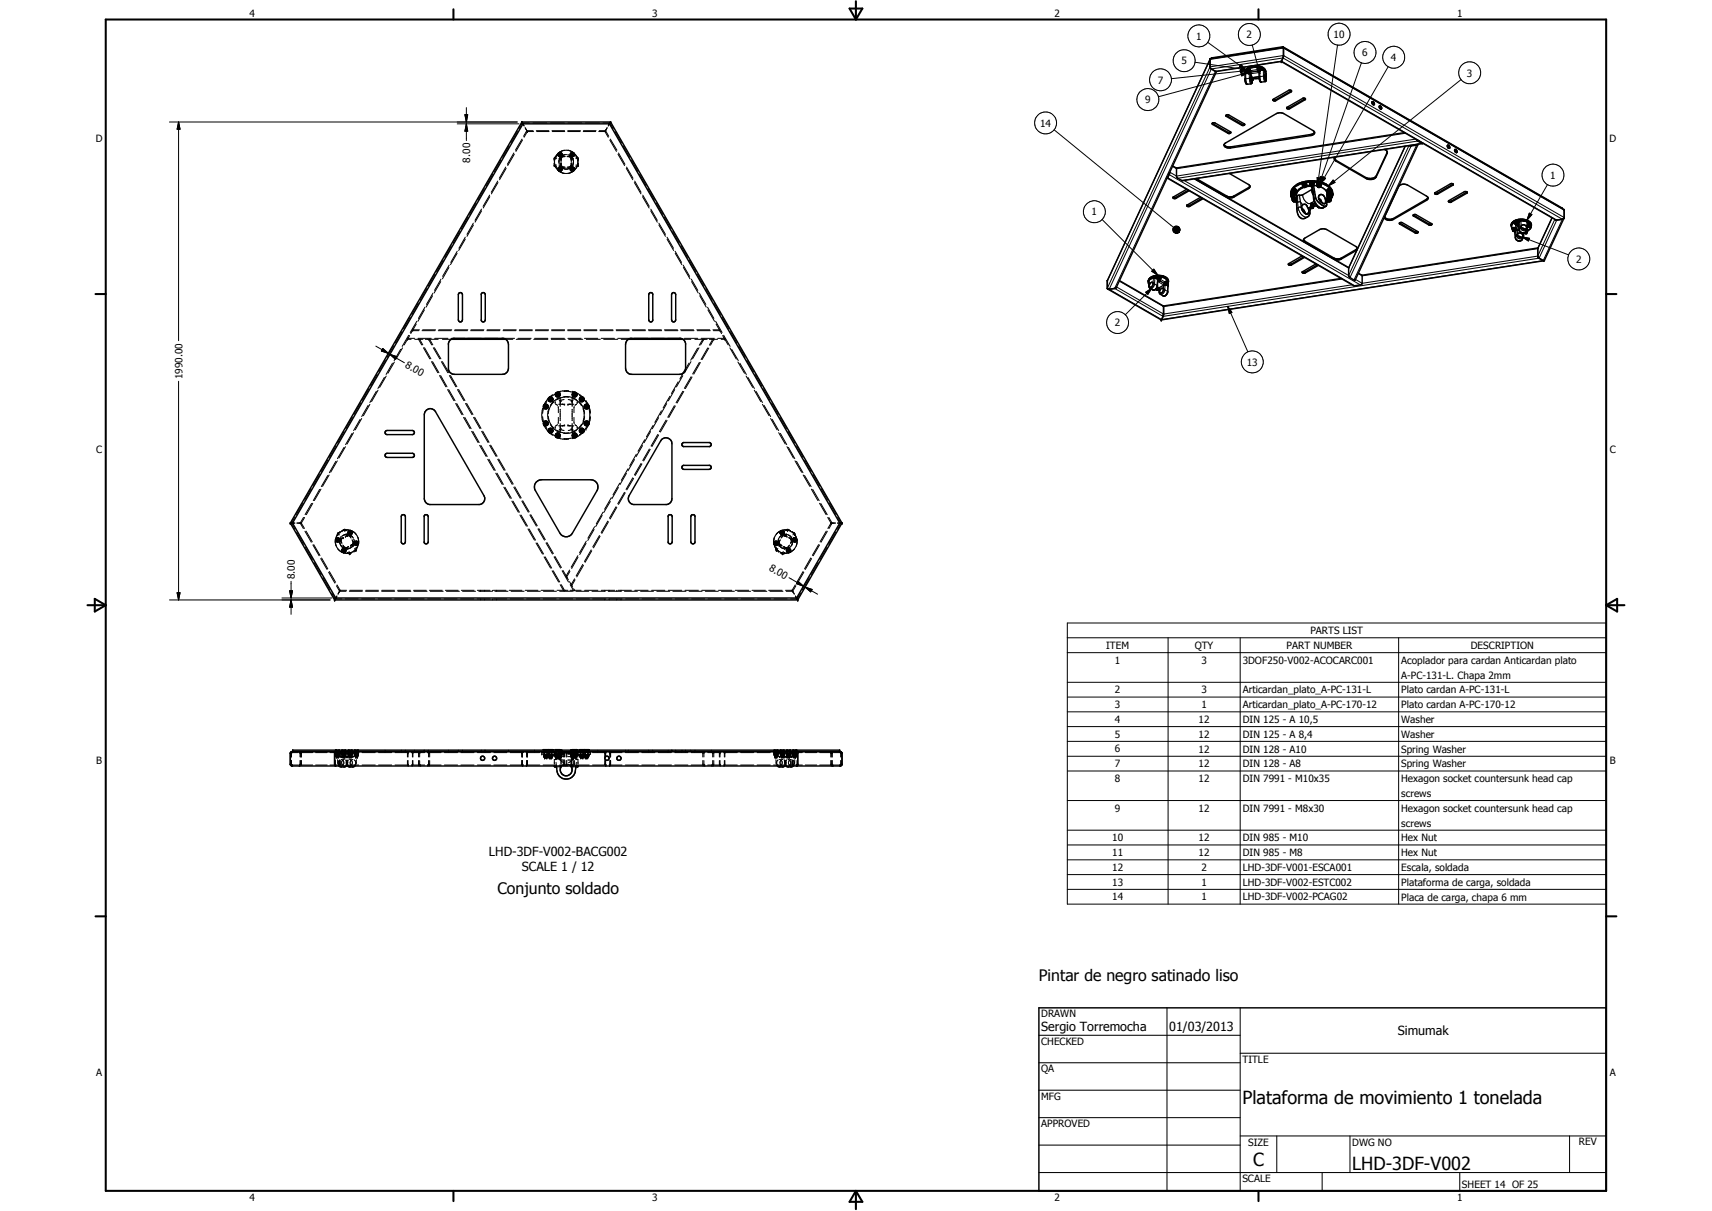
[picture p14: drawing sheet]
<svg xmlns="http://www.w3.org/2000/svg" width="594mm" height="420mm" viewBox="0 0 594 420" stroke-linecap="round" stroke-linejoin="round" font-family="sans-serif">
<defs><g id="words">
<g font-size="6.3">
<text x="431.1" y="383.2">Plataforma de movimiento 1 tonelada</text>
<text x="434.8" y="404.7">C</text>
<text x="469.2" y="406">LHD-3DF-V002</text>
</g>
<g font-size="5.5">
<text x="172.6" y="310.1">Conjunto soldado</text>
<text x="360.5" y="340.2">Pintar de negro satinado liso</text>
</g>
<g font-size="4.4">
<text x="169.6" y="297.1">LHD-3DF-V002-BACG002</text>
<text x="181.1" y="302.3">SCALE 1 / 12</text>
<text x="361.3" y="357.5">Sergio Torremocha</text>
<text x="405.7" y="357.7">01/03/2013</text>
<text x="485" y="359.2">Simumak</text>
</g>
<g font-size="3.5">
<text x="86.6" y="5.8">4</text>
<text x="226.3" y="5.8">3</text>
<text x="365.9" y="5.8">2</text>
<text x="505.6" y="5.8">1</text>
<text x="415.1" y="13.8">1</text>
<text x="432.6" y="13.3">2</text>
<text x="462.8" y="13.2">10</text>
<text x="409.9" y="22.4">5</text>
<text x="472.7" y="19.5">6</text>
<text x="482.7" y="21.2">4</text>
<text x="401.8" y="29">7</text>
<text x="509.1" y="26.6">3</text>
<text x="397.4" y="35.9">9</text>
<text x="360.9" y="43.9">14</text>
<text x="33.3" y="49.4">D</text>
<text x="558.5" y="49.4">D</text>
<text x="163.1" y="56.4" transform="rotate(-90 163.1 56.4)">8.00</text>
<text x="538" y="62.1">1</text>
<text x="378.8" y="74.8">1</text>
<text x="546.9" y="91.1">2</text>
<text x="386.9" y="113.2">2</text>
<text x="63.3" y="131.5" transform="rotate(-90 63.3 131.5)">1990.00</text>
<text x="140.4" y="127.3" transform="rotate(30 140.4 127.3)">8.00</text>
<text x="432.6" y="126.9">13</text>
<text x="33.4" y="157.3">C</text>
<text x="558.6" y="157.3">C</text>
<text x="266.7" y="197.8" transform="rotate(30 266.7 197.8)">8.00</text>
<text x="102.3" y="200.9" transform="rotate(-90 102.3 200.9)">8.00</text>
<text x="454.7" y="220">PARTS LIST</text>
<text x="383.9" y="225.1">ITEM</text>
<text x="414.6" y="225.2">QTY</text>
<text x="446.4" y="225.1">PART NUMBER</text>
<text x="510.4" y="225.2">DESCRIPTION</text>
<text x="386.9" y="230.3">1</text>
<text x="416.9" y="230.3">3</text>
<text x="431.2" y="230.3">3DOF250-V002-ACOCARC001</text>
<text x="486.2" y="230.3">Acoplador para cardan Anticardan plato</text>
<text x="486.2" y="235.5">A-PC-131-L. Chapa 2mm</text>
<text x="386.9" y="240.6">2</text>
<text x="386.9" y="245.7">3</text>
<text x="416.9" y="240.6">3</text>
<text x="416.9" y="245.7">1</text>
<text x="431.2" y="240.6">Articardan_plato_A-PC-131-L</text>
<text x="431.2" y="245.7">Articardan_plato_A-PC-170-12</text>
<text x="486.2" y="240.6">Plato cardan A-PC-131-L</text>
<text x="486.2" y="245.7">Plato cardan A-PC-170-12</text>
<text x="386.9" y="250.8">4</text>
<text x="415.9" y="250.8">12</text>
<text x="431.2" y="250.8">DIN 125 - A 10,5</text>
<text x="486.2" y="250.9">Washer</text>
<text x="386.9" y="255.9">5</text>
<text x="415.9" y="255.9">12</text>
<text x="431.2" y="256">DIN 125 - A 8,4</text>
<text x="486.2" y="256">Washer</text>
<text x="386.9" y="261.1">6</text>
<text x="415.9" y="261.1">12</text>
<text x="431.2" y="261.1">DIN 128 - A10</text>
<text x="486.2" y="261.2">Spring Washer</text>
<text x="33.4" y="265.2">B</text>
<text x="386.9" y="266.2">7</text>
<text x="415.9" y="266.2">12</text>
<text x="431.2" y="266.2">DIN 128 - A8</text>
<text x="486.2" y="266.3">Spring Washer</text>
<text x="558.6" y="265.2">B</text>
<text x="386.9" y="271.4">8</text>
<text x="415.9" y="271.4">12</text>
<text x="431.2" y="271.4">DIN 7991 - M10x35</text>
<text x="486.2" y="271.4">Hexagon socket countersunk head cap</text>
<text x="386.9" y="281.6">9</text>
<text x="415.9" y="281.6">12</text>
<text x="431.2" y="281.6">DIN 7991 - M8x30</text>
<text x="486.2" y="276.5">screws</text>
<text x="486.2" y="281.6">Hexagon socket countersunk head cap</text>
<text x="486.2" y="286.8">screws</text>
<text x="385.9" y="291.9">10</text>
<text x="415.9" y="291.9">12</text>
<text x="431.2" y="291.9">DIN 985 - M10</text>
<text x="486.2" y="291.9">Hex Nut</text>
<text x="385.9" y="297">11</text>
<text x="415.9" y="297">12</text>
<text x="431.2" y="297">DIN 985 - M8</text>
<text x="486.2" y="297">Hex Nut</text>
<text x="385.9" y="302.2">12</text>
<text x="416.9" y="302.2">2</text>
<text x="431.2" y="302.2">LHD-3DF-V001-ESCA001</text>
<text x="486.2" y="302.2">Escala, soldada</text>
<text x="385.9" y="307.3">13</text>
<text x="416.9" y="307.3">1</text>
<text x="431.2" y="307.3">LHD-3DF-V002-ESTC002</text>
<text x="486.2" y="307.3">Plataforma de carga, soldada</text>
<text x="385.9" y="312.4">14</text>
<text x="416.9" y="312.4">1</text>
<text x="431.2" y="312.4">LHD-3DF-V002-PCAG02</text>
<text x="486.2" y="312.5">Placa de carga, chapa 6 mm</text>
<text x="361.3" y="353">DRAWN</text>
<text x="361.3" y="362.5">CHECKED</text>
<text x="431.1" y="368.7">TITLE</text>
<text x="33.4" y="373.2">A</text>
<text x="361.3" y="372.1">QA</text>
<text x="558.6" y="373.2">A</text>
<text x="361.3" y="381.6">MFG</text>
<text x="361.3" y="391.1">APPROVED</text>
<text x="433.1" y="397.5">SIZE</text>
<text x="469.2" y="397.5">DWG NO</text>
<text x="547.9" y="397.4">REV</text>
<text x="431.1" y="410.2">SCALE</text>
<text x="507.3" y="412.3">SHEET 14 OF 25</text>
<text x="86.6" y="416.7">4</text>
<text x="226.3" y="416.7">3</text>
<text x="365.9" y="416.7">2</text>
<text x="505.6" y="416.7">1</text>
</g>
</g></defs>
<g fill="none" stroke="#000" stroke-width=".35">
<path d="M419.1 14.7l11.6 8.4M434.5 15.6l2.7 9.9M445 16.3v.2M445.3 16.3v.2M464.1 15.6l-6.5 45.7M161.3 39.8h1l-.5 2.5zM161.8 37.3v5M414.6 21.6l15.5 2.2M420.3 20.2v.1M420.4 23.9l24.8-3.8 97 56-6.7 14.3-132.4 20.5-18.2-10.5zM420.6 20.1v.2M421.8 24.8l22.9-3.6 95.5 55.2-6.1 13.2-130.5 20.2-16.8-9.7z"/>
<path d="M430.4 24.3l2.5 .2-2.4 .7zM430.5 24.4h.1M430.5 24.3v.1M430.5 24.7l-24 2.6M430.6 24.3h-.2l.1 .9 .2-.1M430.6 23.4l2.4 .9-2.5 .1zM430.6 22.4l1.8 1.9-2.3-1.1zM430.6 25.4l2.6-.2-2.3 1.1zM431.2 23l-.6-.6-.5 .8 .6 .3M431.7 25.6l-29.7 8M432 25.3v.1M432 25.3h.1"/>
<path d="M432 25.3h.3M432.2 25.1l.1 .2M432.3 25l.3 .2M432.3 25.3v1.8M432.3 27.1l-.3 .2M432.3 27.1l.1 1.3 .4 .9M432.5 24.8l-.2 .2M432.6 24.7l-.1 .1M432.6 24.7l-.1 .6h-.2M432.6 24.8v.4M432.6 25.5l-1.7 .8-.2-.6M432.8 24.2l.2 .1h-.2"/>
<path d="M432.8 24.4l-.2 .3M432.9 24.7h-.3M432.9 25.3l.3-.1-.3 .2M433 25.1l-.4 .1M433.1 25.1h.6M433.5 27l.1 .2M433.5 25.4v1.6M433.6 27.2l-1.6 .4M433.6 27.2l.5 1.9M433.6 27.2l.4 .1M433.7 25.2h.1M433.8 25.1v.4"/>
<path d="M433.8 25.2l.2 .5M433.9 24.8l.2 .8M434 25.7v1.4l-.5-.1M434.1 25.6l-.1 .1M434.5 26.8v1.4M434.5 27.3l.3 .2M434.7 26.9l-.2 .1M434.7 26.9l.1 .1M434.7 26.9v.1M436.1 23.2l.9-.2 .2 2.5zM436.4 24.1l-2.4 .4 .1 1.1M436.5 24.6l-2.7 .4"/>
<path d="M436.6 24.6l.1 .6M436.6 24.7l-2.8 .5M436.6 24.7h.1M436.6 24.5h.6M436.7 25.2l-2.6 .4M436.7 24.8v.4M436.8 23.5a5 5 0 0 0-3.6 .6M437 27.1l-2 .1M437 25l-.3 .2M437 26.5l-2.3 .4M437 26.5h.1M437.1 24.8l.1 1.6"/>
<path d="M437.2 26.4l.1 1 .4 1.1M437.2 26.4l-.2 .1M437.4 23.7l.5 .2M437.9 23.9l.1 .1M437.9 23.9l-.4 .1M437.9 23.9l.6 .1M437.9 24l.2 .4M438 24.4l-.7 .1M438 24.1v.3M438.1 24.3l-.1 .1M438.1 24.4h.3M438.2 24.3h-.1"/>
<path d="M438.2 24.3h.1M438.4 24.4v1.8M438.4 24.4h.4M438.4 26.2l.2 1.3 .4 .8M438.5 24a4.9 4.9 0 0 0-6 .5l-.2 .5M438.5 24l-.3 .3M438.5 24v.2M438.5 24.2h.1M438.5 24.2l-.1 .2M438.8 24.4l.1 1.9-.5-.1M438.8 24.4l.6 1.2M438.9 26.5l-.5-.1-1.4 .4"/>
<path d="M439.2 25a3.8 3.8 0 0 0-5.2-1.8l-.7 .4a1.63 1.63 0 0 0-1 1.5M439.4 27.6h.1M439.4 25.5v.1M439.4 25.6v1.8M439.4 25.6v.1M442.7 34.6v.3M447.5 37.3v.4M448 31.5v.4M452.8 34.3v.3M472.4 21.8l-13.7 39.4M476.3 36.2l.4 .2M478.9 37.6l.3 .2"/>
<path d="M481.7 23.2l-22.3 38.6M507 27.6l-46 36.8M58.8 42.3h120.7M62 42.3l.5 2.5h-1zM62 42.3v75.9M158.7 43h21.4M161.8 43l.5 2.5h-1zM161.8 43v5.8M173.8 55.5l-2.3 4M175.5 58l-2.2 3.8M175.6 58.4l-2.3 4M176.7 50.6l-2.3 4"/>
<path d="M178.3 53.1l-2.2 3.9M178.5 53.5l-2.3 3.9M179.6 45.6l-2.3 4M181.1 48.3l-2.2 3.8M181.3 48.6l-2.3 3.9M181.5 43.1l.4 .6M182.2 44.3l.5 .9M182.9 45.5l.1 .1M182.9 45.4v.1M183 45.6h.1M183 45.6l-1.1 2M183 45.6h2.2"/>
<path d="M183.7 42.7h-2.4l-1.2 1.9M184.9 42.7h4.9M185 45.3h-2.2l-1.1 2M186.1 45.3h4.4M186.2 45.6h4.3M191 42.7h4.9M191.6 45.3h4.3M191.6 45.6h4.4M192.4 56.5v1.2M192.4 57.3h.8M192.4 55h.8M192.4 54.7v1.1"/>
<path d="M192.4 54.7h.1M192.4 56.8l.4 1M192.6 57.8h.1M192.6 54.5h.1M192.6 57.8l.2 .1M192.7 57.7l.1 .1M192.7 54.5l-.3 1M192.8 57.9h.3M192.8 54.4h.3M192.8 54.4l-.2 .1M192.8 54.5l-.1 .2M192.9 58l.3 .5"/>
<path d="M192.9 57.8l.1 .1M193 54.4l-.1 .1M193.2 53.8a4.1 4.1 0 0 0 2.7 6.4M193.7 58.7l.1 .3M193.7 53.6l.1 .4M193.7 58.7l.1 .1M193.7 53.6l.1 .2M193.8 53.5l-.1 .1M193.8 53.8h.1M193.8 58.5l-.1 .2M193.8 58.8h.1M193.9 53.5v.2"/>
<path d="M193.9 54l.3 .2M193.9 58.3h.1M193.9 57.3h.8M193.9 55h.8M193.9 58.3h.8M193.9 59.1l.3 .1M194 58.5v.3M194 53.1l-.3 .5M194 58.8l.3 .3M194 53.7l.1 .2M194 53.8l.2 .2M194 58.8l.2 .2"/>
<path d="M194 53.1h.2M194 53.1l-.1 .2M194 53.6l.1 .2M194 58.6v.1M194 55.5v.4M194.1 53.4l-.1 .4M194.1 58.1l-.4 .6M194.1 58.3a.46 .46 0 0 1 .7 .2 .46 .46 0 0 1-.5 .6M194.1 53.2l.7 .3-.2 .7h-.2M194.1 59.4a4.1 4.1 0 0 0 3.3 .7M194.1 53.8l.2 .1M194.1 58.5v.3"/>
<path d="M194.1 58.8l.1 .1M194.1 53.8l.1 .1M194.1 58.8l.2 .1M194.2 58.3l-.2 .5M194.2 54h.3M194.2 59h.1M194.2 58.3h.3M194.2 53.9h.3M194.2 53v.3M194.2 58.1v.2M194.2 57.3a2.52 2.52 0 0 0 3.7 .9M194.3 54.5h.1"/>
<path d="M194.3 58.9h.2M194.3 53v.3M194.3 58.1v.2M194.3 53.3l-.2 .1M194.3 58.3l-.2 .1M194.3 53.3h.1M194.3 53l-.3 .1M194.3 53l.6 .3v.7M194.3 53.3l-.3 .5M194.3 53.3l.4 .3M194.3 58.3h-.1M194.3 58.3h.2"/>
<path d="M194.3 53.3l-.3 .1M194.4 57.8l-.1 .1M194.4 58.3l.3 .3M194.4 58.9l-.1 .1M194.4 53.1l.3 .2M194.5 53.9v.1M194.5 58.3v.1M194.5 53.4l-.5 .2M194.5 54.5l.1 .2M194.5 56.9l.2 .4M194.5 58.5l-.5 .1M194.6 53.5l-.2 .4"/>
<path d="M194.6 58.1l.3 .4v.5M194.6 58.5v.1M194.6 58.9l-.3 .1M194.6 58.9l-.1 .1M194.6 53.8l-.1 .1M194.6 53.9l-.2 .1M194.6 58.6l-.3 .5M194.6 57.7l-.1 .1M194.6 57.8l.1 .2M194.6 54.5l-.4 .6M194.6 58.8v.1M194.7 53.5v.1"/>
<path d="M194.7 54.7v1.1M194.7 56.5v1.1M194.7 58.7h.1M194.7 53.4v.3M194.7 58.5v.3M194.7 57.3l.7 .7h.8M194.7 53.6l-.2 .4-.5-.2M194.7 55l-.2 .4M194.7 53.6l-.1 .2M194.7 58.6l-.1 .2M194.7 59l-.6 .1M194.7 54l-.6 .1"/>
<path d="M194.7 54h.1M194.7 58.3h.1M194.7 59.1l-.3 .1M194.8 52.5l-1.2 .8-.9 1.2M194.9 53.5v.3M194.9 53.8h.1M194.9 58.5v.3M194.9 58.8h.1M194.9 58h1.1M194.9 54.4h1.1M194.9 58.1l1.4 .6M195.1 52.4l1.4-.3 1.4 .3"/>
<path d="M195.3 53.9l-.6 .5M195.8 52.1l-1.7 .8M196 53.7l-.5 .1M196.2 54.3a1.28 1.28 0 0 0-1.5 .7M196.6 53.6a2.51 2.51 0 0 0-2.5 3.3M196.8 54.3h.7l.7 .7M197 58h1M197 54.4h1M197 45.6h4.3M197 45.3h4.4M197 53.7h.1M197.1 53.7a2.47 2.47 0 0 1 1.5 3.8"/>
<path d="M197.1 42.7h4.8M197.1 52.1a4.1 4.1 0 0 1 3.1 2.4M197.1 58.6l-.4 .1M197.6 53.9l.3 .2M197.9 58.3l-.4 .2M197.9 59.9l-.8 .3M198 58.7l.1 .3M198 53.6l.1 .4M198 58.7l.1 .1M198 53.6l.1 .2M198.1 58.5l-.1 .2M198.1 53.5l-.1 .1"/>
<path d="M198.2 54.3l.7 1.3M198.2 53.3h.1M198.2 59.1h.1M198.2 54l.3 .2M198.2 56.5l.1 1.1M198.2 57.3l-.8 .7h-.6M198.2 57.3h.8M198.2 55h.8M198.2 55l.3 .4M198.2 58.3h.8M198.2 59.1l.3 .1M198.3 54.7l-.1 1.1"/>
<path d="M198.3 53.5v.3M198.3 53.7l.2 .3M198.3 53.4l-.1 .1M198.3 58.5l.1 .5M198.3 57.7l.2 .1M198.3 53.4l-.1 .4 .5 .2M198.3 53.5l.1 .3M198.3 57.8l-.4 .4M198.3 58.5v.4M198.4 58.5l.1 .4h.2l.2-.4M198.4 58.4v.5M198.4 53.4l-.1 .1"/>
<path d="M198.4 58.9l.2 .1M198.4 53.2l.6 .1v.7M198.4 52.6l.4 .3M198.4 58.9l.1 .2M198.4 53.8l.1 .1M198.4 58.5l-.1 .2M198.4 58.3h.5l.1 .5M198.4 58.1l-.4 .6M198.4 58.4l-.1 .1M198.4 53.3l-.1 .1M198.5 54.5l-.2 .2M198.5 56.9l-.3 .4"/>
<path d="M198.5 53.8v.1M198.5 53.9l.1 .1M198.5 53v.3M198.5 58.1v.2M198.5 54h.2M198.5 58.3h.2M198.5 58.3l-.1 .1M198.5 53.9h.2M198.5 53.1l-.3 .2M198.5 54.5h.2M198.5 57.8l.2 .1M198.5 53.3l-.1 .1"/>
<path d="M198.5 53.3h.1M198.6 53.3l.3 .1M198.6 53l-.6 .6M198.6 53h.1M198.6 53.3h.2l-.4 .2v.3M198.6 53v.3M198.6 58.1v.2M198.6 53.3l-.2 .1M198.6 53.3h-.1M198.6 58.3l-.2 .1M198.6 58.3h.1M198.6 53l.4 .1 .3 .5"/>
<path d="M198.7 58.3l.2 .2M198.7 53.1l.3 .2M198.7 59l-.1 .1M198.7 59h.1M198.7 58.3l.1 .1M198.7 53.3l.2 .1M198.7 58.5h-.3M198.8 53.9l-.1 .1M198.8 59.4l-.4 .3M198.8 58.1l.5 .6M198.8 53.4l.1 .1M198.9 53.5l-.2 .4h-.2"/>
<path d="M198.9 58.9l-.3 .2M198.9 53.8l-.2 .2M198.9 53.4v.4M198.9 53.8v-.3v.4M198.9 53.5l.1 .1M198.9 58.5l.1 .1M198.9 58.5v.4M198.9 53.7v.1M198.9 53.8l-.1 .1M199 58.8l-.1-.3-.1 .4M199 55.9l-.1 1M199 58.8l-.4 .3"/>
<path d="M199 58.3h.1M199 54l-.6 .1M199 59.1l-.3 .1M199 53.3h.1M199 59.1h.1M199 58.8l-.3 .4-.3-.1M199 54l-.3 .2M199.1 53.5l.2 .1M199.1 58.5l.2 .2M199.3 53.6l-.2 .2M199.3 58.7l-.2 .3M199.3 53.6l-.2 .4"/>
<path d="M199.3 58.7l-.2 .1M199.7 53.8a4 4 0 0 1 0 4.7M199.8 57.3h.8M199.8 55h.8M199.8 57.9h.4M199.8 54.4h.4M199.9 54.4l.1 .1M200 57.8l-.1 .1M200.1 54.5v.1M200.1 57.7v.1M200.1 54.6l.1 .1M200.2 54.5l.3 1"/>
<path d="M200.2 54.4l.2 .1M200.2 57.8l-.2 .5a3.8 3.8 0 0 1-2.3 1.8M200.2 57.7h-.1M200.4 57.8l-.2 .1M200.5 54.7l.1 1.1M200.5 56.8l-.3 1M200.6 56.5l-.1 1.2M202.4 45.6h4.3M202.5 45.3h4.3M203.2 42.7h4.8M207.8 45.6h2.2M207.9 45.3h2.2l1.1 2"/>
<path d="M209.2 42.7h2.5l1.1 1.9M209.9 45.6l1.2 2M210 45.6h.1M210.1 45.4v.1M210.1 45.5l-.1 .1M210.2 45.2h.1M210.7 44.3l-.5 .9M211.4 43.1l-.3 .6M211.6 48.6l2.3 3.9M211.8 48.3l2.3 3.8M213.4 45.6l2.3 4M214.5 53.5l2.2 3.9"/>
<path d="M214.6 53.1l2.3 3.9M216.2 50.6l2.3 4M217.3 58.4l2.3 4M217.4 58l2.3 3.8M219.1 55.5l2.3 4M365.8 45l41.4 33.9M420.8 42.8v.4M425.6 40v.4M426.1 45.9v.3M427 51v.4M430.9 43.1v.4M454.9 46.7v.3"/>
<path d="M463.6 55.6v.3M481.4 52.9v.3M487.6 50.8l-19.6 42.2-53.6-30.9M487.7 46.2l-79.4 12.3-1.4-.8M488.9 50.5l-20.9 45.1-57.1-33M489.7 50.7l-21.2 45.6M491.2 48.3l-82.9 12.8-2.4-1.4M491.6 50.3l-21.8 46.9M491.9 48.9l-83.2 12.9M493.3 49.4h.1M493.3 49.7l-83.2 12.9M502.5 51.3l.3 .2"/>
<path d="M505 52.7l.4 .3M162.4 75.4l-2.3 4M164.2 77.4l-2.2 3.9M164.3 78.1l-2.3 3.9M165.2 70.4l-2.3 4M167.1 72.6l-2.3 3.9M167.1 73.2l-2.3 3.9M168.1 65.4l-2.3 4M169.9 67.7l-2.3 3.9M170 68.2l-2.3 4M171 60.5l-2.3 4M172.7 62.8l-2.2 3.9"/>
<path d="M172.8 63.3l-2.3 4M220.1 63.3l2.3 4M220.3 62.8l2.2 3.9M221.9 60.5l2.3 4M223 68.2l2.2 4M223 67.7l2.3 3.9M224.8 65.4l2.3 4M225.8 73.2l2.3 3.9M225.8 72.6l2.3 3.9M227.7 70.4l2.3 4M228.6 78.1l2.3 3.9M228.6 77.4l2.3 3.9"/>
<path d="M230.5 75.4l2.4 4M382.4 76.2l19.4 19.3M405.2 61.4v.1M405.2 61.7l64.9 37.4M405.7 60.6l66.4 38.2M407 79.5l2.2 1-2.2-.7zM407 79.8l2.2 .7-2.2-.4zM407 79.2l2.2 1.3-2.2-1zM407.2 79l2 1.5-2.2-1.3zM407.3 78.8l.2-.2 1.7 1.9zM407.3 78.8l1.9 1.7-2-1.5zM407.5 78.6l.3-.1 1.4 2z"/>
<path d="M407.8 78.5l.2-.1 1.2 2.1zM408 78.4h.3l.9 2.1zM408 68.5v.3M408.3 78.4l.3 .1 .6 2zM408.6 78.5l.2 .1 .4 1.9zM408.8 78.6l.3 .1 .1 1.8zM409.1 78.7l.1 1.8zM409.2 79v1.5zM409.4 79.2l-.2 1.3zM409.4 79.7l-.2 .8zM409.4 79.5l-.2 1zM412.9 71.2v.4"/>
<path d="M415.5 62.2v.3M425.7 68v.4M428.2 68v.4M433.2 65.1v.3M448.3 68.2l.2-.2 .5 .2M448.8 66.7h.7M448.8 66.7h.1M448.8 69.6l.3-.2 .4 .2M450.2 67.9l.1 2.3M450.3 70.2l.2 1.8M450.5 72v.3a2.95 2.95 0 0 0 3.3 2.9M450.5 72l-.5 .3"/>
<path d="M451 67.7l.3 2.4M451.3 70.1l-1 .1M451.3 70.1l.2 1.8M451.3 70.1l.7 .9M451.5 71.9l-1 .1M451.5 71.9l.1 .3a2.1 2.1 0 0 0 2.5 2l.3-.6M452 67.6l.1 .3a3 3 0 0 0 2.6 2.8l.2-.2M452.3 64.7l.4-.2 .3 .2M454.4 73.6l.1 .4M454.5 72l.2 .3M454.5 72l-.1 1.6M454.5 72l-.7 .1"/>
<path d="M454.8 72l.4-.2 .3 .2M454.8 64.4l.2-.2 .5 .2M455 70.4l-.5 1.6M455.1 65.8l.6 1.9M455.5 64.8l.4 2.2M455.9 67l-.2 .3M455.9 67l.1 1.8M456 68.8l-.2 .3M456 68.8a3 3 0 0 0 3.4 3.2M456.5 68.5l-.5 .3M457.1 61.6l1 .1-.9 2.4zM457.2 63.4v.7"/>
<path d="M457.3 63.4l-.1 .7M457.4 64.7l.3-.2 .4 .2M457.4 63.5l-.2 .6M457.5 61.6h-.4v1.1M457.6 68.9h.1M458.2 61.2l.9 .3-1.3 2.3zM458.5 61.3l-.3-.1-.1 .6M459 61.6l.1-.3 .9 .5-.7 .8M459.1 61.3l.9 .5-1.7 2zM460.9 69.6l.4-.2 .3 .2M460.9 66.7h.7M461.4 68.2l.2-.2 .5 .2"/>
<path d="M462.6 62.5l.6 .8-2.2 1.1zM474 61.6v.3M477.6 61v.4M483.5 75.8v.4M485.8 77.4v.4M490.6 74.6v.4M495 69.1v.4M495.8 77.7v.4M498.8 67v.4M503.6 69.8v.3M504.1 63.9v.4M509 66.7v.4"/>
<path d="M524.5 78.4a3.1 3.1 0 0 1 3.9-2.2 2.83 2.83 0 0 1 3 2.2M524.5 78v.2M525.1 79.9h.5M525.8 77.1a1.45 1.45 0 0 0-1 2.1M525.9 79.1l.2 .3M525.9 79.1v.1M525.9 79.3l.2 .2M525.9 79.2v.1M526 77.9h.6M526.1 79.5l-.3 .7M526.1 79.7l.1 1.8M526.1 79.7h.1"/>
<path d="M526.1 79.5v.2M526.1 78.2l-.2 .9M526.1 79.4h.1M526.1 79.8h.3M526.1 79.4v.4M526.1 79.6l.2 .2M526.1 79.6v.2M526.2 79.8h.1M526.2 79.8h.2M526.3 79.8h.1M526.5 80l.1 1.3-.4 .2M526.7 77.8l.1 .1"/>
<path d="M526.8 77.9l-.7 1.5M526.8 77.6v.2M526.8 77.5l.1 .2M526.8 77.9l.2 .5M526.8 77.1h.1M526.8 77.8v.1M526.8 77.8l.1 .2M526.9 78l.1 .3M526.9 76.8v.5M526.9 76.8l.4 .2M526.9 76.8l-.6 .1M526.9 78l.1-.3 .1 1.7"/>
<path d="M526.9 78l-.8 1.5M526.9 77.7l.1 .4-.1-.2M526.9 77.7l-.1 .1M527 78.5l-.6 1.3M527.1 76.8l.1 .3M527.1 79.4v.1M527.1 79.4a1.43 1.43 0 0 0 .9 1.2 1.43 1.43 0 0 0 1.5-.2M527.2 77.1l-.3 .6M527.3 77l-.1 .1M527.3 76.8v.2M527.3 76.9l.2 1.8M527.5 78.7v.2"/>
<path d="M527.5 76.5l-.2 .4M527.5 78.9a1.37 1.37 0 0 0 1 1.1 1.37 1.37 0 0 0 1.4-.5M527.5 76.5l-.6 .3M527.5 76.5a3.6 3.6 0 0 0-2.9 1.4M527.5 76.5v.1M527.5 78.9l-.4 .8M527.8 76.6h.1M527.8 76.6l.1 1.9-.4 .2M527.8 76.6l-.5 .2M527.8 76.6l2.1 .4M527.9 78.7l-.4 .2M529 79.5l-.1 .1"/>
<path d="M529.8 79l.2 .2M529.9 76.8v.1M529.9 76.9v.1M529.9 77l.3 .3M529.9 77l-.2 1.8 .3 .2M530 76.9l.4 .4M530 76.9h.1M530 76.9l.6 .3 .7 1M530.2 78.5h.6M530.4 77.3h-.2M530.4 77.3l-.3 .3M530.4 77.3l.3 .3"/>
<path d="M530.7 74l.9 .5-1.7 1.9zM531.1 77.9a1.52 1.52 0 0 1-1 2.1M537 64.1l-7.1 12.3M538.6 75.6l-5 10.7-60.9 9.4-1.4-.8M539.5 76.1l-5.9 12.8-60.9 9.4-2.3-1.4M542 72.1v.2M542.8 75.5l-97.4-56.2-25.5 3.9-35.6 76.8M542.8 72.9l-97.4-56.2-25.5 3.9-35.6 76.9M150.9 95.2l-2.3 4M152.9 97.7l-2.2 3.9M153 96.9l-2.2 3.9M153.8 90.3l-2.3 3.9"/>
<path d="M155.8 92.8l-2.3 3.9M155.9 92l-2.3 3.9M156.6 85.3l-2.3 4M158.6 87.9l-2.3 3.9M158.7 87.2l-2.3 3.9M159.5 80.3l-2.3 4M161.5 82.3l-2.2 3.8M161.5 83l-2.3 3.9M231.5 83l2.3 3.9M231.5 82.3l2.2 3.8M233.4 80.3l2.3 4M234.3 87.2l2.2 3.9"/>
<path d="M234.3 87.9l2.3 3.9M236.3 85.3l2.3 4M237.1 92l2.2 3.9M237.1 92.8l2.3 3.9M239.1 90.3l2.4 3.9M239.9 96.9l2.2 3.9M240 97.7l2.3 3.9M242 95.2l2.3 4M398.5 97.7a3.2 3.2 0 0 1 3.9-2 2.97 2.97 0 0 1 3 2M398.6 97.5l-.1 .5M398.7 97.2l-.1 .3M398.7 97.2v2.2"/>
<path d="M398.7 97.2h.1M398.8 99.2l-.1 .1M399.7 94.1l.7-.7 1.4 2.1zM399.7 100l-9.2 9.2M400.1 98.5h.5M400.3 96.3l-.2 2h.5M400.3 96.3l-1.6 .9M400.3 96.3h.1M400.3 96.3l.5 .2M400.3 96.2v.1M400.4 93.4l1.4 2.1-2.1-1.4zM400.6 96.1a3.9 3.9 0 0 1 4.8 1.6"/>
<path d="M400.6 96.1l.6 .1M400.6 96.1l.5 .5M400.6 96.1v.1M400.6 96.3l.2 .2M400.6 98.3v.2M400.6 98.5l1.1 .7M400.6 98.5a1.52 1.52 0 0 1-1.5 1.6M400.8 96.5l.2 .1M400.8 96.5l-.2 1.8M401 96.5v.1M401.1 96.6l.6 .3M401.2 96.2l-.2 .3"/>
<path d="M401.2 96.2h.1M401.3 96.2l.3 .2M401.3 96.2l-.2 .4M401.5 98.8a1.54 1.54 0 0 1-1.5 1.8M401.5 98.8l.2 .2M401.6 99.5l.5 .3M401.7 97.7h.2M401.9 97.2l-.2-.1-.2 1.7M401.9 97.7l1.8 1.1M401.9 97.2l-.2 .4M401.9 97.2l-.2 .3M401.9 97.2h.1"/>
<path d="M401.9 96.1l-.6 .1M401.9 99.8h.1M401.9 97.1h.6M402 99.8h.3v1.4M402 97.4l-.1 .3M402.1 99.8l.1 .1M402.1 99.8h-.1M402.1 97.5l-.2 .2M402.3 97.4l1.7 1M402.4 97.4l1.9 1.1M402.5 96.2a2.95 2.95 0 0 1 2.7 1.5M402.7 96.9l1.5 .9-.2 .6"/>
<path d="M403.7 98.8h.1M403.8 98.8v.1M403.8 98.9l-.1 1.4 .5 .1M403.9 98.8h-.2M404 98.4l-.1 .2M404 98.4l.1 .1M404 98.6l-.3 .2M404.1 98.5l-.2 .4M404.1 98.5v.1M404.1 98.6h.1M404.1 98.6l.1 1.8M404.1 98.6v.2"/>
<path d="M404.2 98l-.1 .5M404.2 98.1l-.1 .5M404.5 98.6h.6M405 98.9h.1M405 98.8v.1M405 98.9l.3 .2M405.2 98.8l-.1 .1M405.2 98.5v.1M405.3 99.1l-.2 1.8M405.3 98.9v.2M405.3 99.1h.1M405.4 97.7v.3"/>
<path d="M407 80.1l2.2 .4-2.1-.2zM407.1 80.3l2.1 .2h-1.9zM407.1 80.4h2.1M407.3 80.5h1.9l-1.7 .2zM407.5 80.7l1.7-.2zM407.7 80.8l1.5-.3zM408 80.9l1.2-.4zM408.3 80.9l.9-.4zM408.5 80.9l.7-.4zM408.8 80.8l.4-.3zM409 80.6l.2-.1zM409.4 80l-.2 .5z"/>
<path d="M448.1 91.6v.3M452.8 83.7v.4M452.9 94.4v.3M462.9 89.5v.4M465.4 89.5v.4M465.7 96.8l-61.9 9.6-15.4-8.9M469.2 98.8l-65.4 10.2-16.3-9.4M470.5 86.6v.4M491.1 80.5v.3M525.6 80.3v.1M525.6 80.4l.3 1.8M525.7 80.1v.2"/>
<path d="M525.7 80l.1 .2M525.7 80.3l-.1 .1M525.8 80.2h-.1M525.9 82.2v.3M525.9 82.2l-.1 .1M526.2 81.5a1.36 1.36 0 0 0 .9 1.3 1.36 1.36 0 0 0 1.5-.5M526.6 81.5l-.4 .1-.3 .8a1.36 1.36 0 0 0 1 1.1 1.36 1.36 0 0 0 1.4-.4M528.2 82.2l2.5 .5-.4 .9zM528.2 82.2l16.1 6.2M528.4 81.8l.3 .2M528.5 80.8l-.1 .8 .3 .2M528.7 81.8h.1"/>
<path d="M529.5 80.4l.3 .2M529.6 80.3l-.1 .1M139.5 115.1l-2.3 3.9M141.4 117.7l-1.2 2M141.4 117.7h1.3M141.5 117.5l-.1 .2M141.6 117.4h2.3M141.6 117.3h.1M141.8 116.3l-2.2 3.9M142.1 116.4l-.5 .9M142.4 110.1l-2.4 3.9M143 114.9l-.5 .8"/>
<path d="M143 114.9h.1M143.1 114.7h2.3M143.2 114.6h.1M143.3 114.4l-.1 .2M143.3 114.4h2.2M143.9 117.7h1.6M144.4 112.4l-1.1 2M144.6 111.5l-2.2 3.9M145 117.4h4.6M145.2 105.2l-2.3 3.9M145.2 117.7l1.1 2M145.6 117.7l1.1 2"/>
<path d="M145.7 117.7h1.1M146.5 114.7h4.5M146.7 114.4h4.4M147.3 107.5l-2.3 4M147.4 106.6l-2.2 3.9M147.6 117.7h1M148.1 100.2l-2.3 3.9M148.7 117.7l1.1 2M148.8 117.7h3.3M149.1 117.7l1.1 2M150.1 102.6l-2.2 4M150.2 101.7l-2.2 3.9"/>
<path d="M150.8 117.4h4.6M152.1 114.7h4.5M152.3 114.4h4.5M153.5 117.7h3M156.6 117.4h4.6M157.7 114.7h4.5M157.9 114.4h4.4M162.4 117.4h4.6M163.3 114.7h4.5M163.4 114.4h4.5M168.1 117.4h4.7M168.9 114.7h4.5"/>
<path d="M169 114.4h4.5M173.9 117.4h4.7M174.6 114.7h4.5M174.7 114.4h4.4M175.5 117.7h2.5M179.1 117.7h4.9M179.7 117.4h4.6M180.2 114.7h4.5M180.2 114.4h4.5M185.2 117.7h4.9M185.5 117.4h4.6M185.8 114.7h4.5"/>
<path d="M185.8 114.4h4.5M191.3 117.4h4.6M191.3 117.7h4.9M191.4 114.7h4.5M191.4 114.4h4.5M197 114.7h4.5M197 114.4h4.5M197.1 117.4h4.6M197.4 117.7h4.8M202.6 114.4h4.5M202.6 114.7h4.5M202.8 117.4h4.6"/>
<path d="M203.4 117.7h4.9M208.2 114.7h4.6M208.2 114.4h4.5M208.6 117.4h4.6M209.5 117.7h4.9M213.8 114.4h4.5M213.9 114.7h4.4M214.4 117.4h4.6M215.6 117.7h2.4M219.4 114.4h4.5M219.5 114.7h4.5M220.2 117.4h4.6"/>
<path d="M225 114.4h4.5M225.1 114.7h4.5M225.9 117.4h4.6M230.6 114.4h4.5M230.7 114.7h4.5M231.7 117.4h4.6M236.2 114.4h4.5M236.3 114.7h4.5M237 117.7h2.7M237.5 117.4h4.6M241.1 117.7h3M241.8 114.4h4.5"/>
<path d="M242 114.7h4.5M242.7 101.7l2.2 3.9M242.8 102.6l2.3 4M243.3 117.4h4.6M243.9 117.7l-1.3 2.1M244.3 117.7l-1.2 2M244.4 117.7h1M244.9 100.2l2.3 3.9M245.5 106.6l2.2 3.9M245.7 107.5l2.2 4M246.2 117.7h1M247.3 117.7l-1.1 2.1"/>
<path d="M247.4 114.4h2.2M247.4 117.7h1.6M247.6 114.7h2.2M247.7 117.7l-1.2 2.1M247.7 105.2l2.3 3.9M248.3 111.5l2.3 3.9M248.5 112.4l1.1 2M249 117.4h2.4M249.6 114.4l.1 .2M249.7 114.6h.1M249.9 114.9h.1M249.9 114.9l.5 .8"/>
<path d="M250.3 117.7h1.2M250.6 110.1l2.3 3.9M250.8 116.4l.5 .9M251.1 116.3l2.3 3.9M251.3 117.3h.1M251.4 117.5l.1 .2M251.5 117.7l1.2 2M253.4 115.1l2.3 3.9M397.6 101.4l2.1-1.4-1.4 2.1zM401.4 100.3h.6M402.3 101.2v.1M402.4 101.3l-.1 .2"/>
<path d="M403.7 100.5h.4l1 .6M404.2 100.4a1.53 1.53 0 0 1-1.5 1.7M405.1 100.9v.2M405.1 100.9l.1 .1M405.1 101.1l.1 .2M405.1 101.1l-.5 1.1-.5 .5h-.5M405.2 101h.1M426 106.3l1.5 2.1-.9 .4zM426 106.3l7 15.8M62 132.3v75.9M125.1 139.8l-2.3 4M128 134.9l-2.3 4"/>
<path d="M130.4 120.1l4.3 2.5M130.6 135.8l-2.3 3.9M130.9 129.9l-2.3 4M131.2 135.4l-2.3 3.9M132.8 120.9l1.9 1.7-2.4-.8zM133.4 130.9l-2.3 3.9M133.8 125l-2.4 3.9M134 130.5l-2.3 3.9M135.3 122.9l2.4 .8-.5 .9zM135.3 122.9l5 3M136.2 126l-2.2 3.9M136.6 120l-2.3 4"/>
<path d="M136.9 125.6l-2.3 3.9M139 121.2l-2.2 3.9M139.7 120.7l-2.3 3.9M146.9 120.6l2.2 3.9M147.3 120.6l2.2 3.9M149.7 125.5l2.2 3.8M150.1 125.5l2.2 3.8M150.4 120.6l2.2 3.9M150.7 120.6l2.3 3.9M152.5 130.3l2.2 3.9M152.9 130.3l2.2 3.9M153.2 125.5l2.2 3.8"/>
<path d="M153.5 125.5l2.3 3.8M155.3 135.2l2.2 3.8M155.7 135.2l2.2 3.8M155.9 130.3l2.3 3.9M156.3 130.3l2.2 3.9M158.1 140l2.2 3.9M158.5 140l2.2 3.9M158.7 135.2l2.3 3.8M159.1 135.1l2.2 3.9M161.5 140l2.3 3.9M161.9 140l2.2 3.8M189.8 139.1l-1 1.8-.5 2.5"/>
<path d="M190.3 138.4l.1 .4M190.4 138.3l-.1 .1M190.5 139v.1M190.5 138l.1-.2h.8l.2 .2M190.6 138.4v.3M190.6 138.7l.1 .2M190.6 138.7l.1 .1M190.7 138l.2-.2v.3M190.7 139.2l.2 .1M190.7 138.6v.1M190.7 138.6l.2 .3M190.7 138.4v.2"/>
<path d="M190.7 138a.65 .65 0 0 1 .8 .1 .65 .65 0 0 1 .1 .8M190.7 138.9h.2M190.7 138.3v.6M190.7 138.3l-.1 .1M190.8 138.3l-.1 .3M190.8 138.9h.5M190.9 138.2h.4M190.9 138.2l-.3 .2M190.9 138.2l-.2 .1M190.9 138.1h.1M191 137.8a.76 .76 0 0 0-.6 1.1M191 137.8v.3"/>
<path d="M191 137.8h.1M191 138.1l-.2 .1M191 138.1h.2M191 138.1l.3 .1M191.1 137.8l.5 .3M191.1 138.1l-.3 .2M191.1 138.1l.2 .1M191.1 137.8v.3M191.1 137.8l.4 .2M191.2 138.9h-.3M191.2 138.3l.2 .4M191.2 138.9h.1"/>
<path d="M191.3 138.9l-.2 .1M191.3 138.2l.2 .4M191.3 138.4l-.1 .5M191.4 138.7l-.1 .2M191.5 138.7l-.1 .1M191.5 138l.4 .6-.8 .7M191.6 138v.1M191.6 139l-.2 .3h-.8l-.1-.2M191.6 138.9l-.3 .3-.6-.1M191.6 138.1l.1 .8M191.7 138.3l.1 .1M191.8 138.3v.4"/>
<path d="M191.8 136.9l-1.5 1.3-1.6 2.3M192.1 139.5l-1.1 1.5-.8 2.4M192.7 139.1v.1M192.7 139.4v.6M192.8 136.6l.1 .7M192.9 136.7l-.1 .4M193 137.4l.2 .2h.8l.1-.2M193.1 136.9l.2 .4M193.1 136.9l.1 .2M193.1 136.3l-.3 .3M193.2 136.2h.8v.2M193.2 136.2l-.2 .2"/>
<path d="M193.2 136.8v.2M193.2 137l.6 .2M193.2 137.5l.3 .1M193.2 137.5h.6M193.2 136.6l-.1 .3M193.2 136.7v.1M193.3 137.3h.4M193.3 137.2l.4 .1M193.4 136.4l.2 .1M193.5 136.1l-.1 .3M193.5 136.2l-.3 .1 .8 .1M193.5 136.4l-.3 .2"/>
<path d="M193.5 136.4h.1M193.5 136.5l.2 .1M193.5 136.5h-.2h.5M193.5 136.1l-.7 .3M193.5 136.4l.4 .3M193.5 136.1h.1M193.6 136.1v.3M193.6 136.5h.1M193.6 136.1l.2 .1M193.6 136.5l-.4 .3M193.7 136.2l.3 .2M193.7 137.2v.1"/>
<path d="M193.7 136.5h.1M193.7 136.5l.1 .1M193.8 137.3h-.1M193.8 136.2l.4 .5M193.8 137.5l-.1 .1M193.8 136.2l-1.9 .9-1.4 1.2M193.8 136.7l.1 .3M193.8 137.2l-.1 .1M193.9 136.7v.4M193.9 137l-.2 .3M193.9 136.7v.3M193.9 137l-.1 .2"/>
<path d="M194 136.4l.1 .9M194 138.7l.1 .1M194 137.5h-.2M194 136.4l.1 .1M194.1 137.3l-.1 .1M194.1 137.3l-.1 .2M194.2 136.7l-.1 .6M194.2 138.9h.1M194.3 138.9l.1 .1M194.3 136.7l-.1 .6M194.3 136.8v.2M194.4 139v2"/>
<path d="M194.4 139l.1 .1M194.4 138.1v.7M194.5 137.9l-2.2 1.2-1.3 1.6M194.5 136l-.7 .2M194.5 139.1h.1M194.7 139.2l.1 .1M195.6 135.8a7.8 7.8 0 0 1 4.5 .9M195.6 137.6a6.6 6.6 0 0 1 4.4 1M195.7 138.6l-1.3 .4M197.2 138.6l1.3 .4M197.3 137.8a5.9 5.9 0 0 0-4.3 1M197.4 135.6h-2.2l-2 .6"/>
<path d="M198.3 139.2l-.1 .1M198.4 138l2 1.1 1.4 1.7M198.4 139.1h.1M198.5 139v.1M198.5 138.1v.7M198.5 139v2M198.5 139h.1M198.5 135.8a8.8 8.8 0 0 1 4.1 2.3M198.7 138.9l-.1 .1M198.7 136.6v.7M198.7 136.7v.5M198.9 136.4l.1-.2h.8l.2 .2-.6-.3v.3"/>
<path d="M199 136.9v.2M199 136.9v.3M199 136.7v.3M199 137.1l.2 .2M199 137l.3 .2M199 138.7l-.2 .1M199 136.7v.2M199 137.5l.3 .1M199.1 136.6l-.1 .1M199.1 136.7l-.1 .1M199.2 136.5h.4M199.2 137.2l.4 .1"/>
<path d="M199.2 137.3h.3M199.2 136.5l-.2 .2M199.3 136.6l-.2 .4M199.3 136.1l.1 .4M199.3 136.2l-.3 .1h.6l.5 .4M199.3 136.4v-.3l-.6 .5M199.4 136.4l.2 .1M199.4 136.5h-.2M199.4 136.5h.2M199.5 136.2l.6 .4v.5M199.6 136.6h.1M199.6 136.5l.2 .2"/>
<path d="M199.6 137.2l-.1 .1M199.6 137.2h-.5l.1 .1M199.6 137.3h-.1M199.7 136.7l-.1 .6M199.7 136.6l.1 .1M199.8 136.7v.4M199.8 137l-.1 .2M199.8 137l-.2 .3M199.8 136.7v.3M199.9 137.5l-.4 .1M199.9 137.4h.1M199.9 137.3l-.9 .2"/>
<path d="M200 137.3l-.2 .3h-.8l-.1-.2M200 136.7l-.1 .6M200.1 137.1l-.1 .2M200.1 136.7v.5M200.1 136.8v.2M200.1 137v.3M200.3 139.1v.1M200.3 139.4v.6M200.9 139.4a6 6 0 0 1 2 4M201.1 137.2l.7 .6M201.2 138.8v-.5v.6M201.3 138.1l.2-.3h.8l.1 .3"/>
<path d="M201.3 139l.1 .1M201.4 139.1l.1 .2h.8l.1-.2M201.5 138.4l.1 .5M201.5 138l.3-.2v.3M201.5 139.2l.3 .1M201.6 138.4h.1M201.6 138.3v.6M201.6 138.9l.2 .1M201.6 138.4l.3 .5M201.6 138.3l-.1 .1M201.7 138.2l-.2 .2M201.7 138.2h.4"/>
<path d="M201.7 138.2l-.1 .1M201.8 138.2l-.2 .2M201.8 137.8v.3M201.8 138.1l.3 .1M201.8 138.1l-.1 .1M201.8 137.8h.1M201.8 137.8l1.4 1.5 .8 1.3M201.8 137.8l-.3 .1-.3 .6M201.9 138.1v-.3a.76 .76 0 0 1 .7 1.1M201.9 138.1l.2 .1M201.9 138.1l-.2 .1M202 137.8l.3 .2"/>
<path d="M202.1 138.2v.1M202.1 138.9h.1M202.1 138.2h.1M202.1 138.9h-.2M202.1 138.9l-.3 .1M202.1 138.9l-.2 .1M202.1 138.2l.2 .3M202.1 138h-.5M202.2 138.4l-.1 .5M202.2 138.3l.1 .4M202.3 138a.64 .64 0 0 1 .1 .9 .64 .64 0 0 1-.8 .2M202.3 138.7l-.2 .2"/>
<path d="M202.3 138l.4 .6-.7 .7M202.3 138.7v.1M202.4 139v.1M202.6 138.3v.1M202.6 138.3v.4M203.3 139l1 1.9 .6 2.5M232.4 137.5l-2.3 4M234.1 135.2l-2.2 3.9M235.3 132.5l-2.3 4M236.9 130.3l-2.2 3.9M236.9 135.8l-2.3 3.9M237.1 129.5l-1.2 2"/>
<path d="M237.3 135.8l-2.4 4M239.1 126l-1.2 2M239.8 125.5l-2.3 3.9M239.8 130.7l-2.3 4M240.2 130.8l-2.4 4M242.1 120.8l-2.4 4.2M242.6 120.6l-2.3 3.9M242.7 125.7l-2.3 4.1M243 125.8l-2.3 4M245.6 120.7l-2.3 4.1M245.9 120.8l-2.3 4M253.3 120.7l2.2 3.9"/>
<path d="M253.9 121.2l2.3 3.9M256.1 125.6l2.3 3.9M256.3 120l2.3 4M256.7 126l2.3 3.9M258.9 130.5l2.3 3.9M259.2 125l2.3 3.9M259.5 130.9l2.3 3.9M261.7 135.4l2.3 3.9M262 129.9l2.3 4M262.3 135.8l2.3 3.9M264.9 134.9l2.3 4M267.8 139.8l2.3 4"/>
<path d="M113.7 159.7l-2.3 3.9M116.6 154.7l-2.3 4M117 159.9l-2.2 3.9M119.4 155.2l-2.3 3.9M119.4 149.7l-2.3 4M119.9 155l-2.3 3.9M122.2 150.4l-2.3 3.9M122.3 144.8l-2.3 4M122.7 150.1l-2.3 4M125 145.5l-2.3 3.9M125.5 145.2l-2.2 3.9M127.8 140.6l-2.3 3.9"/>
<path d="M128.3 140.3l-2.2 3.9M160.9 144.8l2.2 3.9M161.3 144.8l2.2 3.9M163.7 149.6l2.2 3.9M164.1 149.6l2.2 3.9M164.3 144.8l2.3 3.9M164.7 144.8l2.2 3.8M166.4 154.5l2.3 3.9M166.9 154.5l2.2 3.9M167.1 149.6l2.3 3.9M167.5 149.6l2.2 3.9M169.2 159.3l2.3 3.9"/>
<path d="M169.7 159.3l2.2 3.9M169.9 154.5l2.3 3.9M170.3 154.4l2.2 3.9M172.7 159.3l2.3 3.9M173.1 159.3l2.2 3.8M188.3 144.6l.5 2.5 1 1.7M188.3 141.6a8.2 8.2 0 0 0 0 4.7M188.6 146.8v.3M188.7 147.1v.1M188.7 140.9v.3M188.7 141.2v.1M188.7 140.8v.1"/>
<path d="M188.7 147.4l1.6 2.4 1.5 1.2M188.7 146.7h.1M188.8 141.5l.2 .3 .9-.2M188.8 146.4l.2-.2h.8l.3 .5M188.8 147.4l.2 .2 .9-.2M188.9 141.1l.1 .1M189 140.9v.3M189 141.2l.2 .3 .4-.1M189 141.2l.1 .2M189 140.9l-.1 .2M189 141.6l.3 .2M189 140.9v.2"/>
<path d="M189 147.5l.3 .1M189 146.8v.4M189.1 146.8v.4M189.1 140.5a.65 .65 0 0 1 .9 .4 .65 .65 0 0 1-.6 .8M189.1 141.6l.3 .1M189.1 140.9v.4M189.1 147.2l.1 .1M189.1 146.3a.65 .65 0 0 1 .9 .6 .65 .65 0 0 1-.9 .6M189.1 146.3l.2-.1v.3M189.1 141.4h.1M189.1 140.4l-.1 .1M189.1 140.9h.1"/>
<path d="M189.1 140.3l-.5 .7 .2 .4M189.1 147.2l.5 .1M189.1 147.2l.3 .1M189.1 141.3l.2 .2M189.1 141.3l.2 .1M189.2 146.5l-.1 .7M189.2 140.7l-.2 .2M189.2 141.4h.4M189.2 147.2l.2 .1M189.2 141.4h.3M189.3 140.3v.1M189.3 140.5v.1"/>
<path d="M189.3 140.6l.5 .2M189.3 140.3l-.2 .1M189.3 140.6l-.1 .1M189.4 140.3v.3M189.4 146.2v.2M189.4 140.6l-.2 .1M189.4 146.2l-.6 .2-.2 .5 .2 .4M189.4 146.5h.1M189.4 146.5l-.3 .3M189.4 146.5h-.2M189.4 140.3h-.3M189.4 146.2l.5 .2"/>
<path d="M189.4 140.3l.6 .3 .2 .5-.2 .3M189.4 146.5l.3 .1M189.4 146.5l-.2 .1M189.4 140.6l.2 .1M189.5 140.6l.3 .3M189.5 140.7l-.5 .2M189.5 140.7l.1 .1M189.5 146.6l-.4 .2M189.5 146.5l.2 .1M189.5 146.6h.1M189.6 147.3h-.4M189.6 147.2h-.1"/>
<path d="M189.6 141.4h-.1M189.6 146.2l.5 .4-.1 .7M189.6 147.3h-.1M189.6 140.3l.2 .2M189.6 141.3l-.1 .1M189.7 146.6l.1 .5M189.7 146.7v.4l-.3 .2M189.7 140.9h.1M189.7 140.9l-.2 .6M189.8 140.9v.2M189.8 147.1l-.2 .2M189.8 146.7v.2"/>
<path d="M189.8 140.8v.2M189.8 147v.1M189.9 141.6l-.4 .2M189.9 140.5l.1 .2M189.9 147.4l-.4 .2M189.9 140.5v.1M189.9 141.5v.1M189.9 147.4h.1M189.9 140.5l-.1-.2h-.8l-.2 .3M190 141.4l-.1 .2M190 147.3l-.1 .1M190.1 140.8l-.1 .6"/>
<path d="M190.1 147.1l-.1 .2M190.1 146.7h.1M190.1 140.8v.1M190.1 147.1v.1M190.1 141.2v.1M190.1 146.7v.4M190.1 141v.2M190.1 146.8v.3M190.2 143.4h.1M190.2 144.6a6.3 6.3 0 0 0 1.9 3.9M190.3 149.2l.1 .6M190.3 149.6h.1"/>
<path d="M190.4 149.2h-.1M190.5 148.9l.1-.2h.8l.4 .4-.1 .6M190.5 141.7a5.6 5.6 0 0 0 0 4.5M190.5 149.9h.1M190.5 149.9h1.1M190.5 149.7l1.4 1.2 2.6 1M190.6 149.3v.3M190.6 149.6l.1 .1M190.6 149.6h.1M190.7 150v.1M190.7 149.4v.1M190.7 149.4l.5 .3"/>
<path d="M190.7 149.2v.2M190.7 148.8l.6 .2M190.7 149.1v.6M190.7 149.7l.3 .2M190.7 148.8h.6l.3 .3M190.7 149.1l-.1 .2M190.8 149.1l-.1 .3M190.8 149.8h.1M190.9 149h.4M190.9 149l-.3 .3M190.9 149l-.2 .1M190.9 149l-.1 .1"/>
<path d="M191 147.3a6.5 6.5 0 0 0 3.5 2.8M191 148.6l-.5 .3-.2 .6M191 148.6v.4M191 149h-.1M191 148.6h.1M191 149h.3M191.1 148.6l.4 .2M191.1 149h-.3M191.1 148.9l-.1 .1M191.1 148.6v.3M191.1 148.7l.5 .2M191.2 149.1h.1"/>
<path d="M191.2 149.1h-.4M191.2 149.7h.1M191.3 149.8h-.4M191.3 149.1h.1M191.3 149l.1 .1M191.3 149.2l-.1 .5M191.3 149.1l.1 .5M191.4 149.1l.1 .3M191.4 149.6l-.1 .2M191.5 149.5l-.1 .1M191.5 149.9l-.8 .1M191.5 148.9l.1 .1"/>
<path d="M191.6 149.1v.7M191.6 149.8l-.3 .2M191.6 149.9h.1M191.6 149l.2 .2M191.7 149.2h.1M191.8 149.2v.4M191.8 149.6l-.3 .3M191.8 149.6l-.1 .2M192.7 148.7v.2M192.7 148v.5M192.8 151.6l2.4 .8h2.2M192.8 140.2l.7 .5"/>
<path d="M192.8 151.3h.1M192.8 150.9v.4M192.9 150.8l-.1 .1M193 150.6l.2-.2h.8l.2 .4M193 151.6h.1M193 151.6h1M193 149.2a6.2 6.2 0 0 0 4.3 1M193.1 151.3h.1M193.2 150.9v.4M193.2 151.3l.1 .1M193.2 150.5l.2-.2v.3M193.2 150.9l.3 .5"/>
<path d="M193.2 150.5l.9 .2 .2 .4-.2 .4M193.2 150.8v.1M193.2 150.9h.1M193.2 150.8l-.1 .1M193.3 150.4l-.5 .4 .1 .7M193.3 150.7l-.1 .1M193.3 151.5h.3M193.4 150.6l.2-.3 .5 .3M193.4 150.7h.3M193.4 150.7h-.1M193.5 147.3l-.7 .5M193.5 150.6l-.2 .1"/>
<path d="M193.5 150.7h-.2M193.5 150.6l.2 .1M193.6 150.7h.1M193.7 141.1l.1 2.1M193.7 150.4l.3 .1M193.7 150.7l-.5 .2M193.7 150.7h.1M193.7 150.7l.2 .2M193.7 151.4h-.2M193.8 144.8l-.1 2.1M193.8 151.4h-.5M193.8 147.7h.4"/>
<path d="M193.8 140.3h.4M193.8 151.4l-.2 .1M193.8 150.9h.1M193.9 150.9l-.3 .6M193.9 150.9v.4M193.9 151.3l-.1 .1M194 151l-.1 .3M194.1 150.7l.1 .6M194.1 149.1l-.1 .2M194.1 151.4l-.5 .3M194.1 151.6h-.1M194.1 151.5l-.4 .3-.5-.1h.2"/>
<path d="M194.2 150.9v.4M194.2 150.8l.1 .1M194.2 149.1h.1M194.3 151.3h-.1M194.3 151l-.1 .5M194.4 142v4M194.4 147l-.1 2.1M194.4 149l1.3 .4M194.4 149h.1M194.4 149.2v.7M194.5 148.9l-.1 .1M194.6 147.7h1.4"/>
<path d="M194.6 140.3h1.4M194.8 148.7l-.1 .1M195.1 140.3l.9 .2M196 147.4l-.9 .3M197 147.4l.6 .3M197 147.7h1.3M197 140.3h1.3M197.8 147.7h.1M197.8 140.3l-.8 .2M198.2 148.7l.1 .1M198.4 148.9h.1M198.5 148.9v.1"/>
<path d="M198.5 149l-1.3 .4M198.5 142v4M198.5 147l.2 2.1M198.5 149.2v.7M198.7 150.8v.5M198.7 147.7h.4M198.7 140.3h.4M198.8 149.1l.2 .2M198.9 150.6l.1-.2h.8l.3 .4v.5M198.9 151.6h.1M199 150.9v.4M199 151.3l.1 .1"/>
<path d="M199 151.3h.1M199 150.5l.3-.2v.3M199 151.2l.3 .2M199 150.9h.1M199 150.5l.4-.1 .6 .5M199.1 151.4l.3 .1M199.1 151.4l.4 .1M199.1 150.9v.3M199.1 151.3l.2 .1M199.2 144.8l.1 2.1M199.2 151.4l.2 .1M199.2 150.7l-.2 .2"/>
<path d="M199.3 141.1l-.1 2.1M199.3 151.4h.1M199.3 150.7h.2M199.3 150.7l-.3 .2M199.3 150.7h-.1M199.3 150.6v-.3a.76 .76 0 0 0-.6 1.2M199.3 150.6l.1-.3 .6 .4v.8M199.4 150.6l.2 .1h-.2M199.4 150.6l-.2 .1M199.5 150.4l.4 .1M199.5 151.5h-.1M199.5 150.7l.3 .2"/>
<path d="M199.5 147.3l.6 .5M199.6 150.7v.1M199.6 150.7l.1 .1M199.6 150.7l-.5 .2M199.6 151.5h-.2M199.7 151.4l-.3 .1M199.7 150.9h.1M199.7 150.7l.1 .5M199.7 150.9l-.3 .5M199.7 151.4l-.2 .1M199.7 150.8l.1 .1M199.8 150.9l-.1 .5"/>
<path d="M199.9 151.6l-.9 .1h.3M199.9 151.6h.1M200 149.4a7.1 7.1 0 0 1-4.4 1M200 151.5l-.4 .3M200 150.9v.4M200 151.3l-.4 .4-.7-.1M200.1 151.4v.1M200.1 140.2l-.6 .5M200.1 151.4l-2.1 .7h-2.4M200.1 150.8v.1M200.1 151v.4M200.3 148v.5"/>
<path d="M200.3 148.1v.1M200.3 148.7v.2M201.2 149.5v.3M201.2 149.2v.4zM201.3 149.9h.1M201.4 148.9l.9-.2 .3 .4v.6M201.4 149.9h1M201.5 149.3v.3M201.5 149.6h.1M201.5 149.6l.1 .1M201.5 148.8l.3-.1v.3M201.5 150l.3 .1"/>
<path d="M201.6 149.2v.1M201.6 149.1v.6M201.6 149.7l.2 .2M201.6 148.8l.7 .1M201.6 149.1l-.1 .2M201.7 149.8h.4M201.7 149l-.2 .3M201.7 149h.4M201.7 149l-.1 .1M201.8 148.6v.4M201.8 149l.3 .1M201.8 147.2a5.8 5.8 0 0 1-3.4 2.7"/>
<path d="M201.8 148.6h.1M201.8 148.6l-.6 .7M201.8 149h-.1M201.9 149l.4 .6M201.9 149l-.2 .1M201.9 149h.2M202 148.7l.5 .2M202.1 149.1l-.5 .2M202.1 149.8h-.3M202.1 149l.2 .4M202.2 149.2v.3a.34 .34 0 0 1-.4 .2 .34 .34 0 0 1-.2-.4M202.3 148.8l-.4-.2v.4"/>
<path d="M202.3 141.8a5.9 5.9 0 0 1 0 4.4M202.3 149.6l-.2 .2M202.3 149.9l-.7 .1M202.3 148.9l.3 .5-.3 .5M202.3 148.9l.3 .3M202.3 149.9l-.3 .2M202.3 149.5v.1M202.4 148.9h.1M202.4 149.9h.1M202.6 149.7v.1M202.6 149.9a8.8 8.8 0 0 1-4.1 2.3M202.6 149.2h.1"/>
<path d="M202.6 149.2v.4M202.6 149.6l-.3 .3M202.6 149.6h.1M202.8 141.2l.1 .2M202.8 147.1l.1 .2M202.9 140.8v.5zM202.9 146.7v.5zM202.9 144.6a6.3 6.3 0 0 1-2 4M203 147.4l.2 .2 .9-.2M203.1 146.4l.9-.2 .3 .5M203.1 140.5l.1-.2h.8l.1 .2M203.2 141.1v.1"/>
<path d="M203.2 141.2v.2M203.2 147.1v.1M203.2 141.2v.1M203.2 146.3l.3-.1v.2M203.2 147.5l.2 .1M203.2 141.6l.2 .2M203.2 141.1v.3M203.2 146.9l.4 .4M203.2 140.9h.1M203.2 146.7v.1M203.2 146.6v.6M203.2 147.2l.2 .1"/>
<path d="M203.2 146.6v.3M203.2 146.8v.1M203.2 141.4h.2M203.2 141.4h.5M203.2 140.5a.64 .64 0 0 1 1 .6 .64 .64 0 0 1-1 .5M203.2 146.3a.65 .65 0 0 1 1 .6 .65 .65 0 0 1-1 .6M203.2 141.2l.5 .2M203.2 140.9v.2M203.3 146.2l-.5 .6M203.4 147.3h.1M203.4 147.3h.3M203.4 146.6h-.2"/>
<path d="M203.4 141.4l.1 .1M203.4 141.4v.1M203.4 140.3v.1M203.4 140.5l.5 .3M203.4 146.2v.3M203.4 140.3l-.2 .2M203.5 146.5l.4 .1M203.5 140.6h.1M203.5 140.3v.3M203.5 146.5h.2M203.5 146.5l-.1 .1M203.5 140.6l-.3 .2v.4"/>
<path d="M203.5 140.3l-.7 .7M203.5 140.3h.1M203.6 140.3l.1 .3M203.6 140.3l.4 .2M203.6 146.5h-.2M203.6 146.5l.3 .1M203.7 146.5l.1 .1M203.7 147.2v.1M203.7 140.8l-.5 .1M203.7 141.4l-.1 .1M203.7 147.3h-.1M203.7 141.4h.1"/>
<path d="M203.7 146.6l-.5 .2M203.8 146.2l.5 .4-.3 .8M203.8 147.3h-.1M203.8 140.3l.3 .3M203.8 141.3l-.1 .1M203.8 147.2l-.2 .1M203.9 146.6l.1 .5M203.9 140.9h.1M203.9 146.7l.1 .4M203.9 141.4h-.2M203.9 140.7l.1 .2M203.9 147.2l-.2 .1"/>
<path d="M203.9 140.9l-.1 .4M203.9 146.9l-.1 .3M204 140.6h.1M204 140.9v.3M204 147.3a7.7 7.7 0 0 1-2.9 3.5M204 146.7v.4M204 140.8v.4M204 141.2l-.1 .2M204 147.1l-.1 .1M204 141v.3M204 146.3l-.4-.1v.2M204 140.5l.3 .5-.1 .4"/>
<path d="M204 147.4l-.3 .2M204.1 141.5l-.4 .3M204.1 147.4h.1M204.2 141.4l-.2 .4h-.8l-.2-.3M204.2 140.7l.1 .1M204.3 140.8v.5M204.3 146.7v.5M204.3 147.1l-.1 .2M204.3 141.3l-.1 .1M204.3 140.9v.3M204.3 146.7v.4M204.4 141.7a8.8 8.8 0 0 1 0 4.6"/>
<path d="M204.9 144.6l-.6 2.5-1 1.9M220.2 159.4l-2.3 3.9M220.8 157.6l-2.3 4M223 154.6l-2.3 3.9M223.7 152.6l-2.3 4M225.3 155.8l-2.3 4M225.6 155.9l-2.3 4M225.8 149.7l-2.3 3.9M226.6 147.6l-2.3 4M228.3 150.7l-2.4 4.1M228.6 144.9l-2.3 3.9M228.6 150.9l-2.4 4"/>
<path d="M229.5 142.5l-2.3 4.1M231.1 145.8l-2.3 4M231.3 140l-2.2 3.9M231.5 145.9l-2.4 4M234 140.8l-2.3 4M234.4 140.8l-2.3 4.1M264.6 140.3l2.3 3.9M265.1 140.6l2.3 3.9M267.4 145.2l2.3 3.9M268 145.5l2.2 3.9M270.2 150.1l2.3 4M270.6 144.8l2.3 4"/>
<path d="M270.8 150.4l2.2 3.9M273.1 155l2.2 3.9M273.5 149.7l2.3 4M273.6 155.2l2.2 3.9M275.9 159.9l2.3 3.9M276.4 154.7l2.3 4M279.2 159.7l2.3 3.9M102.3 179.5l-1.2 2 1.3 2.1M105.1 174.5l-2.3 4M105.3 179.5l-1.1 2 1.1 1.9M105.7 179.5l-1.1 2M108 169.6l-2.3 3.9"/>
<path d="M108.1 174.7l-2.2 3.9M108.5 174.6l-2.2 4M110.9 164.6l-2.3 4M110.9 169.8l-2.2 3.9M111.4 169.7l-2.3 4M113.7 165l-2.2 3.8M114.2 164.8l-2.3 3.9M116.5 160.1l-2.2 3.9M172 164.2l2.3 3.9M172.5 164.2l2.2 3.9M174.8 169l2.3 3.9M175.2 169l2.3 3.9"/>
<path d="M175.5 164.2l2.3 3.9M175.8 164.1l2.3 3.8M177.6 173.9l2.3 3.8M178 173.9l2.2 3.8M178.3 169l2.2 3.9M178.6 168.9l2.2 3.9M180.4 178.7l2.3 3.8M180.8 178.7l2.2 3.8M181.1 173.9l2.2 3.8M181.4 173.7l2.2 3.9M183.9 178.7l2.2 3.8M184.2 178.6l2.2 3.8"/>
<path d="M209 178.8l-2.3 3.9M209.2 177.7l-2.3 4M211.8 174l-2.3 3.8M212.1 172.7l-2.3 4M213.8 175.8l-2.3 4M214 176l-2.3 4M214.6 169.1l-2.3 3.9M215 167.6l-2.3 4.1M216.7 170.8l-2.3 4M217 171l-2.4 4M217.4 164.3l-2.3 3.8M217.9 162.6l-2.3 4.1"/>
<path d="M219.6 165.8l-2.4 4M219.9 166l-2.4 4M222.5 160.8l-2.3 4M222.8 161l-2.4 4M276.4 160.1l2.2 3.9M278.7 164.8l2.3 3.9M279.2 165l2.3 3.8M281.6 169.7l2.2 4M282 169.8l2.3 3.9M282.1 164.6l2.3 4M284.4 174.6l2.3 4M284.8 174.7l2.3 3.9"/>
<path d="M284.9 169.6l2.3 3.9M287.2 179.5l1.2 2M287.6 179.5l1.1 2-1.1 1.9M287.8 174.5l2.3 4M290.7 179.5l1.1 2-1.2 2.1M101.6 181.5h.7M102.9 184.7l2.5 4.1M103 181.5h1M104.3 181.5h.3M104.6 181.5l1.1 1.8M105.8 184.3l2.2 3.8M106 189.9l2.4 4.2"/>
<path d="M106.2 184.3l2.2 3.7M108.6 189.1l2.1 3.7M108.9 189l2.1 3.7M109 195.2l2.5 4.2M111.3 193.8l2.2 3.8M111.6 193.6l2.1 3.8M114 198.5l2.2 3.8M114.3 198.3l2.2 3.7M116.4 188.1a3.9 3.9 0 0 0 2.4 3.5M116.4 187.5l-.1 .8 .3 1.1M116.6 187.5v.1M116.6 187.1v.1"/>
<path d="M116.6 187.5h.1M116.6 187.2v.3M116.7 186.9l.8-.1 .1 .5-.2 .4M116.7 187.7h.9M116.7 187.4l.6 .3M116.8 187.4l.3 .2M116.8 187.1v.3M116.9 187.2v.3M116.9 187.1v.5M116.9 187.6l.2 .1M116.9 187.5l.4 .1M116.9 187.4l.4 .2"/>
<path d="M116.9 187.1l-.1 .2M116.9 187.2h.1M116.9 187.7l.2 .1M117 187l-.2 .1M117 187l-.1 .2M117 185.3l.1 .2M117 186.7v.2l.3 .1M117.1 185.1v.1M117.1 186.9v-.2l-.5 .4M117.1 187l.2 .1M117.1 185.5v.1M117.1 185.5l-.6 1.4-.2 .9"/>
<path d="M117.1 186.8l-.2 .1M117.1 186.9l.2 .1M117.1 186.9l-.1 .1M117.1 186.9l-.2 .2M117.1 185v.1M117.1 187l-.1 .1M117.2 185.7v.1M117.2 186.9v-.2l.4 .2M117.2 186.8l.3 .2M117.3 185.4l-.1 .1M117.3 186.9l.1 .3M117.3 190.5h.1"/>
<path d="M117.3 187.6l.1-.2v.2M117.3 187.5l-.1 .1M117.3 187l.2 .1M117.3 190.5a4.1 4.1 0 0 0 4.6 1.2M117.4 187.6l-.3 .1M117.4 185.2l-.3 .3M117.4 187.5l-.1 .1M117.4 187.7l-.2 .1M117.5 187.1v.4M117.5 187.6l-.2 .1M117.5 187.5l-.1 .1M117.5 187.2v.2"/>
<path d="M117.5 187.5v.1M117.6 186.9h.1M117.6 186.9l.1 .2M117.7 187.1v.1M117.7 187.1l.1 .2M117.7 187.5h.1M117.8 187.3l-.1 .3M117.8 187.3l-.1 .2M117.8 184.7l-1.1 1.6M117.8 186.9h.1M117.9 187.9l.1 .8M118 184.6l-.9 .4"/>
<path d="M118 187h.4M118 184.5l-.6 .4 .4 .7M118 187.1l-.1 .6M118.1 188.8l.1 .3M118.1 187.5l.5 .8M118.1 186.2l.4 .7M118.3 186.6l-.4 1.5 .5 1.4M118.3 188h.1M118.4 188l.3 .6M118.4 189.4l.6 .6 .9 .4M118.5 186.9l.7-.3-.8 .4M118.5 186.9l-.2 1.1"/>
<path d="M118.6 189.7l.6 .4M118.7 186.9h-.2M118.7 191l.1 .3M118.7 191.2h.1M118.7 190.9v.1M118.8 186.6l-.3 .3M118.8 190.8l-.1 .1M118.9 191.4h.8M118.9 184.1a4 4 0 0 1 4.7 1.2M118.9 191.1l.4 .3M118.9 191.1h.1M118.9 191l.1 .3"/>
<path d="M118.9 189.1l.3 .6M119 191.3l.3 .1M119 191.4l.2 .1M119 191.1l.2 .2M119 191.3h.3M119 191.1l.1 .2M119.1 189.2l.5 1M119.2 190.6l.2 .1M119.2 190.4v.2M119.2 185.7l-.2 .1M119.2 190.6l-.3 .5M119.2 190.5l-.2 .1"/>
<path d="M119.2 190.7l-.3 .4M119.2 189.7h.1M119.2 190.7h-.1M119.2 190.1l.1 .1M119.2 190.7h.2M119.3 191.4h.2M119.3 183.8h.1M119.3 190.4l-.1 .2M119.3 183.8l-.6 .3M119.3 183.8l.4 .6M119.3 189.7h.1M119.4 189.7l1.4 .3"/>
<path d="M119.4 190.5a.49 .49 0 0 1 .4 .5 .49 .49 0 0 1-.4 .5M119.4 190.7l.2 .1M119.4 190.7l-.4 .4M119.4 190.7l.2 .2M119.5 185.5l-1 .7M119.5 191.3h.1M119.5 191.3h-.2M119.6 191.3l-.1 .1M119.6 190.9v.4M119.6 191l-.4 .3M119.6 191.1l-.2 .2M119.6 190.8v.3"/>
<path d="M119.6 191.1v.2M119.6 190.5l.1 .2M119.6 190.5l-.7 .2M119.7 183.6l-1 .5M119.7 190.5l.2 .6M119.7 190.5l-.6-.1-.4 .7M119.8 185.5a2.63 2.63 0 0 1 2.8 1.2M119.8 190.8v.1M119.8 183.9h.2M119.8 191.2h.1M119.8 190.9l.1 .1M119.9 183.7h.1"/>
<path d="M119.9 183.7l.2 .2M119.9 191.1l-.1 .2M119.9 191l-.1 .2M120 190.5l.1 .2M120.1 190.2l-.1 .2M120.1 184h.1M120.1 185.1l.4 .7M120.1 184l.1 .1M120.1 190.1h.1M120.1 190.1v.1M120.3 190l.4 .7M120.4 185.8l-.6 .4"/>
<path d="M120.5 185.8h-.4M120.5 185.8l.9 .3M120.6 191.7l.1 .1M120.6 185.7l-.7 .4M120.6 185.7h.1M120.7 191.8h.1M120.7 185.6l-.1 .1M120.7 191.9l.2 .3M120.8 185.2v.1M120.8 185.4v.1M120.8 191.9h.2M120.8 183.9l-1.5 .1-1.7 1"/>
<path d="M120.9 184.8l.1 .3M120.9 184.8l.1 .1M120.9 189.7l-.7 .4M120.9 189.7h.1M120.9 189.7l-.5 .3M121 184.9v.1M121 185.5l-1.6 .1M121 184.6l-.1 .2M121.1 191.3l.4 .7 .6-.4M121.1 185.2l.3 .1M121.2 184.9l.3 .2M121.2 185.7l.5 .9"/>
<path d="M121.2 184.8v.1M121.2 185l.3 .2M121.2 190.3l-.3 .1M121.3 184.4a.48 .48 0 0 1 .7 .2 .48 .48 0 0 1-.4 .7M121.3 185l.2 .2M121.3 185.5l1 .7M121.3 184.9v.1M121.3 185.2l.3 .1M121.3 184.4l-.1 .6M121.3 184.5v.5M121.3 184.4h.4M121.3 192.2h-.1"/>
<path d="M121.3 185l.2 .1M121.4 184.2v.2M121.4 184.4l-.1 .1M121.4 184.4h-.1M121.4 184.2l-.2 .2M121.4 186.1h.1M121.5 184.1l-.2 .4M121.5 184.1l-.6 .7M121.5 184.1h.1M121.5 184.1v.3M121.5 186.1v.1M121.5 186.2l.3 .5"/>
<path d="M121.5 184.1l.6 .7M121.6 184.4l.3 .5M121.6 184.2l.3 .2M121.7 184.6h-.4l-.1 .3M121.7 184.4l.1 .3M121.7 184.7h.1M121.7 185l-.2 .2M121.8 185l-.3 .1M121.8 184.8v.2M121.8 184.6v.1M121.8 184.7v.3M121.8 185.1l-.3 .1"/>
<path d="M121.8 184.7l.1 .1M121.9 184.9l-.5 .1M121.9 185l-.1 .1M121.9 184.8l-.1 .2M121.9 184.4h.1M121.9 185.2l-.3 .1M122 184.6l.2 .2M122 184.2a4 4 0 0 1 2.4 4.1M122 184.9v.1M122.1 191.7l-.8 .4M122.1 185l-.1 .1M122.1 191.6h.1"/>
<path d="M122.1 184.8v.2M122.2 187.2a1.32 1.32 0 0 1 .1 1.7M122.2 187.5l.5 .8M122.3 188.9l-.7 .4M122.3 188.9l.4 .7M122.3 188.9l-.3 .4M122.8 187.1a2.46 2.46 0 0 1-1.2 3M122.8 188.8l-1.1 .4M122.8 188.5l-.7 1.3-1 .5-.8 .1M122.9 188.9l.1 .1M122.9 188v.3M123.1 190.2l.3 .7-.6 .4 .9-.6"/>
<path d="M123.1 191l-.1 .1M123.1 188.3v.4M123.1 188.3h.1M123.2 188.1h.9M123.2 188.8l.4 .2M123.3 188.4l.1 .3M123.3 188.5l.1 .2M123.4 188.6l.2 .2M123.4 188.4v.2M123.4 188.5l.1 .2M123.4 188.7l.1 .1M123.4 188.3v.1"/>
<path d="M123.4 188.7l.2 .1M123.5 188.3l-.1 .2M123.5 188.7l.1 .1M123.5 188.8h.3M123.5 190.5a3.8 3.8 0 0 1-3.5 1.4M123.5 188.8h.1M123.6 190v.1M123.6 187.9l-.2 .4M123.6 188.8h.2M123.6 188l-.2 .1M123.6 187.9v.2M123.6 187.9l-.5 .2v.7"/>
<path d="M123.6 188.1l-.3 .4 .3 .4M123.6 190.3v.1M123.6 188.1h.1M123.6 187.9h.1M123.6 188.1l.2 .1M123.6 188.1l-.3 .3M123.6 188.1l-.3 .2M123.7 188.1v-.2l.3 .1 .3 .5M123.7 190.2l.1 .2M123.7 188.1l.1 .1M123.7 190.7h.1M123.7 188l.4 .6-.4 .4-.3-.1"/>
<path d="M123.7 188.1l.2 .6M123.7 188.2l.2 .1M123.8 188.2l-.3 .1M123.8 188.8h.1M123.8 190.4v.1M123.8 190l-.3 .5M123.8 188.8h-.2M123.8 188.7l-.1 .1M123.9 188.2l.1 .3-.4 .3M123.9 188.7l-.1 .1M123.9 188.3v.1M124 188.4v.2"/>
<path d="M124 188.7l-.2 .1M124.1 188.8v.1M124.1 189.5l-1 1.5M124.1 188.9l-.3 .1M124.2 186.4a3.9 3.9 0 0 1-.2 3.5M124.2 188.7v.1M124.3 188.5l-.1 .2M183.2 183.5l2.3 3.9M183.6 183.5l2.2 3.9M186 188.4l2.2 3.8M186.4 188.4l2.2 3.8M186.7 183.5l2.2 3.9"/>
<path d="M187 183.4l2.2 3.8M188.8 193.2l2.2 3.9M189.2 193.2l2.2 3.9M189.5 188.4l2.2 3.8M189.8 188.2l2.2 3.9M191.6 198l2.2 3.9M192 198l2.2 3.9M192.3 193.2l2.2 3.9M192.6 193l2.2 3.9M195.1 198l2.2 3.9M195.4 197.9l1.1 1.9M196.5 199.8l.1 .2"/>
<path d="M197.6 197.8l-1.1 2M197.8 198.2l-1.1 2M200.5 192.8l-2.3 4M200.6 193.3l-2.2 3.9M202.2 195.8l-2.3 4M202.5 196.1l-2.4 4.1M203.4 188.5l-2.2 3.9M203.4 187.7l-2.3 4.1M205.1 190.8l-2.3 4M205.4 191.1l-2.4 4M206.2 183.7l-2.2 3.8M206.3 182.8l-2.3 3.9"/>
<path d="M208 185.8l-2.3 4M208.2 186.1l-2.3 4M210.9 180.8l-2.3 4M211.2 181l-2.4 4.1M268.6 187.2l-.1 1.1M268.6 188.5l.2 .3M268.6 188.5l.2 .2M268.7 186.5l-.1 .5M268.7 188.3h.1M268.7 188.3l-.1 .2M268.9 189.5l.5 1M268.9 188.8l.2 .2"/>
<path d="M268.9 188l-.3 .5M268.9 188.4v.2M268.9 188v.1M268.9 188.6l.1 .2M268.9 188.6l.3 .2M268.9 188.7l.1 .1M268.9 188l.8 .1M269 188.8l.3 .1M269 188.3l-.1 .2M269 188.3l.1 .5M269 188.6l.2 .2M269.1 188.2l-.1 .1"/>
<path d="M269.1 188.3h.3M269.1 188.3l-.1 .1M269.1 187.9v.2M269.1 190.4v.1M269.1 188.8h.3M269.1 188.8h.2M269.1 188.1l.3 .1M269.2 190.7h.1M269.2 188.1l-.3 .3M269.2 190.7l.1 .1M269.2 188l-.2 .1M269.2 187.9l-.3 .1"/>
<path d="M269.2 190.2l-.1 .2M269.2 187.9h.1M269.3 188.1l.1 .1M269.3 188.1l-.2 .1M269.3 190.8h.1M269.3 188.1l.3 .2M269.3 187.9v.2M269.3 188.1h.1M269.3 190.3l.1 .1M269.3 190.8l.8 .5M269.3 187.9l.6 .6M269.4 190l-.1 .1"/>
<path d="M269.4 188l.3 .2M269.4 188.7l-.1 .1M269.4 188.2l.2 .2M269.4 190.5a3.8 3.8 0 0 0 3.6 1.4M269.4 188.2l.3 .2M269.4 188.8h-.1M269.4 188.8h-.2M269.6 188.4l.1 .2M269.6 188.5l-.1-.2v.4M269.6 188.5l-.5 .3M269.7 188.6l-.3 .2M269.7 188.2a.47 .47 0 0 1-.1 .6 .47 .47 0 0 1-.6 .1"/>
<path d="M269.7 188.6l-.2 .2M269.7 188.8l-.3 .2M269.8 188.3h.1M269.8 188.7v.1M269.8 188.3l.1 .2M269.9 190.2l-.4 .7 .7 .4M269.9 188.5l-.1 .2M270 187.6v.4M270 188.9v.1M270.1 188.8l1.2 .4M270.1 187.1l-.1 .5M270.3 189.1l.8 .8"/>
<path d="M270.4 187.9h.1M270.4 187.9l.3 1M270.7 188.9l.6 .4M270.7 188.9l-.4 .7M270.7 188.9l.2 .4M270.7 186.2a2.51 2.51 0 0 0-.2 3.2 2.51 2.51 0 0 0 3.1 .8M270.7 187.5l-.5 .8M270.8 187.2l-.4 .6M270.8 184.8v.2M270.8 191.7l.8 .4M270.8 185l.1 .1M270.8 184.9l.1 .1"/>
<path d="M270.9 184.6l-.1 .2M270.9 184.2a4.1 4.1 0 0 0-.9 6.9M270.9 186l-.2 .2M271 185.2l.3 .1M271.1 184.7v.2M271.1 185l.1 .2M271.1 184.6v.3M271.1 184.6v.4M271.1 184.9l.1 .1M271.1 191.7l1 .2M271.2 184.4a.48 .48 0 0 1 .7 .3 .48 .48 0 0 1-.6 .6M271.2 184.5l.2-.4-.6 .7"/>
<path d="M271.2 184.5v.2M271.2 184.5h.1M271.2 185l.2 .1M271.2 185l.2 .2M271.2 184.7v.3M271.2 185.2h.2M271.2 184.9v.1M271.2 185.1h.1M271.3 184.2v.2M271.3 184.4h.3M271.3 184.4l-.2 .2M271.3 185.1v.1"/>
<path d="M271.3 184.2l-.3 .2M271.3 185l.3 .1M271.3 190.1l.7 .3M271.3 185.2h.2M271.4 184.4l.2-.2 .4 .6M271.4 186.1h.1M271.4 186.1l-.3 .6M271.5 184.4l.2 .3M271.5 184.4h.1M271.5 184.2l.3 .2M271.6 184.4v.1M271.6 185.2h-.2"/>
<path d="M271.6 184.6l-.4 .1M271.6 184.4l.2 .4M271.6 185.6l-.9 .6M271.6 192.2h.2M271.6 185.6l1.6-.1 1.2 .7M271.6 185.1l-.2 .1M271.6 185.5l-.6 .4M271.6 185l-.2 .1M271.6 184.7h.1M271.7 192.2h.1M271.7 185.1l-.1 .1M271.7 184.8l-.4 .3"/>
<path d="M271.7 185l-.3 .1M271.7 184.7l-.1 .4M271.7 185.7l-.5 .9M271.7 184.7l.1 .1M271.8 184.8l-.1 .2M271.8 184.4h.1M271.8 191.3l-.4 .7-.6-.4M271.8 184.8l-.1 .3M271.8 185.2l-.3 .1M271.9 184.6l.1 .2M271.9 184.9v.1M271.9 191.9h.2"/>
<path d="M272 185l-.1 .1M272 184.8v.2M272.1 185.4l.1 .1M272.1 183.9l1.5 .1 1.7 1M272.2 192l-.2 .2M272.2 185.2l-.1 .1M272.2 191.9v.1M272.2 191.8h.1M272.2 185.6l.1 .1M272.3 185.7h.1M272.3 191.7l-.1 .1M272.3 185.7l.7 .4"/>
<path d="M272.5 185.8h.4M272.5 185.8l-1 .3M272.5 185.8l.6 .4M272.6 190l-.6-.3 .7 .4M272.6 190l-.4 .7M272.6 185.4l-.7 .1M272.7 190.1h.1M272.8 184l-.1 .1M272.8 184h.1M272.8 190.1v.1M272.8 185.1l-.3 .7M272.9 190.2l.1 .2"/>
<path d="M273 190.5l-.1 .2M273 191.1l.1 .2M273 183.7l-.2 .2M273 183.7h.1M273 191l.1 .2M273.1 191.2h.1M273.1 190.9l-.1 .1M273.1 183.9h-.1M273.1 190.8v.1M273.2 191.4h.9M273.2 190.7h.9M273.3 183.6l.9 .5"/>
<path d="M273.3 190.9v.2M273.3 191.2v.1M273.3 191.3l.5 .1M273.4 190.9v.2M273.4 190.8v.5M273.4 191.3h.4M273.4 191.1l.2 .3M273.4 191.4l.2 .1M273.4 190.8h.1M273.4 191.1l.1 .2M273.4 191.3h.2M273.5 190.8l-.1 .1"/>
<path d="M273.5 190.8h.3M273.5 190.4v.3h.3M273.6 190.5l-.2 .1M273.6 189.7h.1M273.6 190.4l.4 .4M273.6 190.7l-.3 .1M273.6 183.8h.1M273.6 183.8l.7 .3M273.6 189.7l-1.4 .3M273.6 183.8l-.4 .6M273.6 190.2l-.6 .2M273.6 190.7l.3 .2"/>
<path d="M273.6 190.7h-.1M273.6 185.7l.8 .5M273.7 186.6h.1M273.7 190.5l.3 .2M273.8 190.7l.2 .2M273.8 186.6l.6 .3M273.8 186.6l.7 .4M273.8 191.3h-.1M273.8 189.2l-.5 1M273.8 190.7l.1 .1M273.9 190.9l-.1 .4M273.9 191.3l-.3 .1"/>
<path d="M273.9 190l-.3 .2M273.9 190.8l.1 .3M274 190.9v.3M274 191v.2M274 191.1l-.2 .3M274 189.1l-.4 .6M274 191.2l-.2 .1M274 184.1a4.1 4.1 0 0 0-4.7 1.2M274 190.7l.1 .2M274.1 191.2l-.4 .3M274.1 190.9v.3M274.1 186.6l.3 .3"/>
<path d="M274.1 191.2h.1M274.1 190.8l.1 .1M274.2 190.8l-.4-.4h-.4l-.4 .7M274.2 191.2l-.1 .1M274.2 190.8v.4M274.4 186.9h.1M274.4 186.9a1.32 1.32 0 0 1-.1 1.7M274.4 186.2l.4 .7 .2 1.2M274.5 187h.1M274.6 187h.3M274.8 186.2l-.4 .7M274.9 187.5l-.5 .8"/>
<path d="M274.9 184.5l.2 .2M274.9 187.1l.1 .6M274.9 184.6l1 .6M275 188.5l-.5 1-.9 .7M275 188.4l-.3 .9M275 188v.5M275.1 184.7l1.1 1.6M275.1 186.9h-.1M275.1 184.7l.4 .2-.3 .7M275.2 187.3v.3M275.2 187.3v.2M275.2 187.1v.1"/>
<path d="M275.2 187.5h.1M275.2 187.2v.1M275.4 187.7h.8M275.4 187.2l.2 .4M275.4 186.8l-.2 .5M275.4 187.3l.2 .4h.3M275.5 186.8l-.1 .1M275.5 186.8l.7 .1M275.5 187.2l-.1 .1M275.5 187.2v.2M275.5 185.1l.8 1.3 .3 1.4M275.5 187.1v.2"/>
<path d="M275.5 187v.1M275.5 187.5h.1M275.5 187.2h.1M275.5 187.2v.3M275.5 187.5l.2 .1M275.5 187.7l.2 .1M275.6 187l-.2 .2M275.6 187.6l.2 .1M275.6 187l-.1 .1M275.6 187.5l.1 .1M275.6 187.1h.3M275.6 187.1l-.1 .1"/>
<path d="M275.6 187.6h.2M275.7 185.4l.1 .1M275.7 186.7v.2M275.7 186.9l.2 .1M275.7 186.9l-.2 .1M275.7 187.6h.1M275.7 186.8l-.2 .1M275.7 190.5a4 4 0 0 1-3.6 1.4M275.8 186.7v.2M275.8 186.7l-.4 .1M275.8 187h-.2M275.8 186.7l.5 .2v.7"/>
<path d="M275.8 186.9l.3 .3M275.8 186.9l-.2 .1M275.8 186.9l.4 .3M275.9 186.8l.4 .3v.4l-.4 .3M275.9 185.3l-.2 .5M276 187.6l-.2 .1M276 187.6l-.1 .1M276 187.2h.1M276 187.2l-.1 .4h-.3M276 187.1l.1 .2M276.1 187.5l-.1 .1M276.1 187.2v.1"/>
<path d="M276.1 187.2l-.1 .3M276.1 187.3v.2M276.2 187.4l-.1 .1M276.3 187.1v.1M276.3 187.5h.1M276.3 187.2v.3M276.5 187.5l-.2 1.9M276.6 188.1a3.9 3.9 0 0 1-2.5 3.5M278.7 198.3l-2.2 3.7M278.9 198.5l-2.2 3.8M281.3 193.6l-2.1 3.8M281.6 193.8l-2.2 3.8"/>
<path d="M283.9 195.2l-2.4 4.2M284 189l-2.1 3.7M284.4 189.1l-2.2 3.7M286.7 184.3l-2.1 3.7M287 189.9l-2.5 4.2M287.1 184.3l-2.2 3.8M288.4 181.5h.2M288.4 181.5l-1.1 1.8M288.9 181.5h1M290 184.7l-2.4 4.1M290.6 181.5h.8M58.8 208.2h55.7"/>
<path d="M61.5 205.7h1l-.5 2.5zM97.8 207.5h17.3M100.5 205h1l-.5 2.5zM101 208.2l.5 2.5h-1zM101 201.7v5.8M101 208.2v4.9M112 200.4l2.5 4.2M115.1 205.7l1.2 2.1h2.3M116.7 203.2l1.1 1.9h2.3M116.9 206.8l-.4 .6M117 202.9l1 1.9M117.8 205.3l-.5 .8"/>
<path d="M117.9 205h.1M118 204.8v.1M118 204.9l-.1 .1M118 204.8h2.3M119.8 207.8h4.5M121.2 205.1h4.5M121.4 204.8h4.4M125.5 207.8h4.5M126.9 205.1h4.4M126.9 204.8h4.4M131.2 207.8h4.6M132.5 205.1h4.4"/>
<path d="M132.5 204.8h4.4M136.9 207.8h4.6M138 204.8h4.4M138.1 205.1h4.5M142.7 207.8h4.5M143.5 204.8h4.4M143.7 205.1h4.5M148.4 207.8h4.5M149 204.8h4.5M149.3 205.1h4.5M154.1 207.8h4.6M154.6 204.8h4.4"/>
<path d="M154.9 205.1h4.5M159.8 207.8h4.6M160.1 204.8h4.4M160.5 205.1h4.5M165.6 207.8h4.5M165.6 204.8h4.4M166.2 205.1h4.4M166.7 204.8v.3M166.7 207.8v.4M168.2 204.8v.3M168.2 207.8v.4M170.9 204.8v.3"/>
<path d="M170.9 207.8v.4M171.2 204.8h4.4M171.3 207.8h4.6M171.7 205.1h4.6M172.3 204.8v.3M172.3 207.8v.4M176.7 204.8h4.4M177 207.8h4.6M177.4 205.1h4.5M182.2 204.8h4.5M182.7 207.8h4.6M183 205.1h4.5"/>
<path d="M187.7 204.8h4.5M188.5 207.8h4.5M188.6 205.1h4.5M193.3 204.8h2.4M194.2 207.8h4.5M194.2 205.1h4.5M194.4 202.9l1.1 1.9M194.8 202.9l1.1 1.9M196 204.8h1.1M196.7 200.3h.1M196.8 200.3l.4 .9M197.6 201.8l.5 .8"/>
<path d="M197.8 204.8h1M197.9 202.9l1.1 1.9M198.1 202.6l.1 .1M198.3 202.9l.1 .2M198.4 203.1h.1M198.4 203.1v.1M198.4 203.2l.3 .5M199 204.3l.4 .5M199.1 204.8h2.6M199.4 200.8l-1.2 2M199.6 201.2l-1.2 2M199.8 205.1h4.5"/>
<path d="M199.9 207.8h4.6M202.9 204.8h4.6M205.4 205.1h4.6M205.6 207.8h4.6M208.7 204.8h4.6M209.9 204.8v.3M209.9 207.8v.4M211.1 205.1h4.5M211.4 204.8v.3M214 204.8v.3M214 207.8v.4M214.5 204.8h4.6"/>
<path d="M215.5 204.8v.3M215.5 207.8v.4M215.9 207.8h-4.5v.4M216.7 205.1h4.5M217.1 207.8h4.6M220.3 204.8h4.6M222.3 205.1h4.5M222.8 207.8h4.6M226.1 204.8h4.6M227.9 205.1h4.5M228.5 207.8h4.6M231.9 204.8h4.7"/>
<path d="M233.5 205.1h4.5M234.3 207.8h4.5M237.7 204.8h4.7M239.1 205.1h4.5M240 207.8h4.6M243.5 204.8h4.7M244.8 205.1h4.5M245.7 207.8h4.6M249.3 204.8h4.7M250.4 205.1h4.4M251.4 207.8h4.6M255.1 204.8h4.7"/>
<path d="M256 205.1h4.5M257.1 207.8h4.6M260.9 204.8h4.7M261.6 205.1h4.5M262.9 207.8h4.6M266.7 204.8h4.7M267.2 205.1h4.5M268.6 207.8h4.6M272.6 204.8h2.3M273.8 200.4l5 3M274.9 204.8l.1 .2M275.2 205.3l.4 .8"/>
<path d="M276 202.9l-1.1 1.9M276 206.8l.4 .6M276.2 203.2l-1.1 1.9h-2.3M276.9 201.7l1.9 1.7-2.4-.9zM277.8 205.7l-1.2 2.1h-2.3M279.4 203.7l2.4 .8-.5 .9zM279.4 203.7l4.3 2.5M280.9 200.4l-2.5 4.2M370.4 216.2h187v97.5h-187zM370.4 221.3h187M370.4 226.4h187M370.4 236.7h187"/>
<path d="M405.3 221.3v92.4M430.4 221.3v92.4M485.3 221.3v92.4M370.4 241.9h187M370.4 247h187M370.4 252.1h187M370.4 257.2h187M101.1 263.9l.1 1.4M101.2 261.2l-.1 1.4M101.3 261.1h2.2M101.3 265.4h2.2M101.3 261.1v.1"/>
<path d="M103.8 261.1l.2 .1M103.8 260.8l.4 .1M104 265.4h-.2M104.1 261.2l.1 1.4M104.2 263.9l-.1 1.4M104.2 265.7l-.4 .1M104.4 261.1l.2 1.5M104.5 261.1h4M104.6 263.9l-.1 1.5h4M109.5 261.1h4M109.5 265.4h4M114.5 261.1h4.3"/>
<path d="M114.5 265.4h4.3M116.3 260.8l.2 .3M116.3 263.9v1.3M116.3 260.9h3.3M116.4 261.2l-.1 1.4M116.4 265.3l.1 .1M116.5 260.3l.1 .1M116.5 261.5h.8M116.5 260.9h-.1M116.5 261.6h.4M116.5 260.3h.4M116.5 260.3h.4v.3"/>
<path d="M116.5 261.5l.1 .7M116.6 261.8l-.1 .1M116.6 261.8h.1M116.6 262.2l.1 .1M116.7 262.3l.4 .1M116.7 262.3h.3M116.7 261.3v.5h.3M116.7 262.2h.3M116.8 260.7l-.1 .4M116.8 262.7h.2M116.9 261.8l-.1 1h.2M117 261.5h.3"/>
<path d="M117 260.3v.3M117 261.7h.1M117 261.8h.1M117 261.7l.1 1M117.1 261.7h.1M117.1 261.6l-.6 .2M117.1 263.6l.1 .9M117.2 261.6l-.1 .1M117.2 261.8v.2M117.2 264.7l.1 .4M117.3 261.8l.5 .1M117.3 261.8h.1"/>
<path d="M117.3 261.5l-.1 .1M117.3 260.3v.3M117.3 262.7h.2M117.3 261.8h.3M117.3 262.3h.3M117.4 261.6h.4M117.4 260.3h.4M117.4 265.5l.2 .3 .3-.2M117.4 261.8l.1 1h-.2M117.5 260.6v.8M117.5 260.7l.1 .4M117.5 261.7l.1 .1"/>
<path d="M117.6 261.3l-.1 .2M117.6 261.5h.5M117.6 261.6l-.1 .1M117.6 261.8h.1M117.6 260.8h1.9M117.6 260.5h-.9l.1 .9M117.6 262.3l-.3 .1M117.6 265.4l.2 .2M117.7 262.2l-.1 .1M117.7 265.4h-.1M117.7 261.1l.1 .1M117.8 265.3l-.1 .1"/>
<path d="M117.8 261.6v.6h-.5M117.8 260.3h-.4v.3M117.8 261.3v1.3M117.8 263.9v1.3M117.8 262.1l.1 .2M117.9 260.3l-.2 .1M117.9 263.7a1.21 1.21 0 0 0-.3 1.7M118 261.2v1.4M118 263.9v1.4M118 261.5h1M118 262.3l.2 .2M118.3 262.5h.7"/>
<path d="M118.3 260.8v.2M118.4 265.8h.3M118.4 263.5h.3M118.4 261.3l.7 .1M118.5 264.6l.5 1M118.6 261.6h.5M118.6 261.5h.1M118.7 261.8h.5M118.7 261.6v.6h.5M118.7 261.8v.1M118.8 263.7l.5 .8M118.8 261.8h-.1"/>
<path d="M118.8 260.5l.1 .1M118.9 261.8h.1M118.9 261.7h.1M118.9 261.8h.3M118.9 260.6h.7M118.9 260.6v1.2M118.9 262v.7M118.9 262.7l.3 .1M118.9 262.7h.3M119 263.7l-.5 .8M119 260.3v.3M119 261.8v.6"/>
<path d="M119.1 260.3h-.5l.1 .1M119.1 260.3l-.4 .1M119.1 262.3l-.3-.1v.2h.4M119.1 265.8h.4M119.1 263.5h.4M119.2 260.3v.3M119.2 261.8h.1M119.2 261.6v.2M119.3 264.6l-.5 1M119.3 261.6l-.1 .2M119.4 261.8h.4M119.4 262.8h.2"/>
<path d="M119.4 262.7h.2M119.4 261.8h.1M119.5 262.3l.3-.1v.2h-.4M119.5 261.5h-.7M119.5 261.6h.4M119.5 262.5h1.4M119.5 260.3h.5M119.5 261.4h1.2M119.5 260.3v.3M119.5 261.8v.2M119.5 262.2v.2M119.6 260.6v.8"/>
<path d="M119.6 261.7h.1M119.7 261.5l-.1 1.3M119.7 261.3l-.5 .2M119.7 260.9v.2M119.7 261.8h-.3M119.8 260.5l-.2 .1M119.8 261.5l.1 .1M119.8 261.8h.1M119.9 260.4l.1-.1h-.5l-.1 .3M119.9 265.4h4.6M119.9 261.5h.3M119.9 261.6v.6h-.5"/>
<path d="M120 263.7l.4 .5M120 261.5h.1M120.1 262.5l-.1-.2 .1 .7M120.1 262.1l-.1 .1M120.1 261.8l.1 .2M120.1 263.7v.8M120.1 264.7l.1 .4M120.3 264.6l.5 1M120.4 264.2l-.1 .3M120.4 264.2v.8l-.4 .6M120.4 265.5v.1M120.4 265.6l-.2 .2"/>
<path d="M120.4 265.6l.2 .2M120.6 261.5h.3M120.6 264.7v.4M120.7 261.8h.1M120.7 261.8l-.1 .2M120.7 263.7v.8M120.8 262.5v-.2v.7M120.8 262.1v.1M120.9 261.6h.4M120.9 261.6l-.1 .1M120.9 261.5h.1M120.9 263.7l-.5 .5"/>
<path d="M120.9 260.3h.4M120.9 261.6l.1 .6M120.9 260.4l-.1-.1h.5v.3M121 261.8h.1M121 262.2v.1M121 260.5l.2 .1M121 262.3l.4 .1M121 262.3h.4M121.1 261.5l-.2 .1M121.1 260.5l.1 .1M121.1 261.6l.1 1.2h.2M121.1 261.3v.2h.9"/>
<path d="M121.1 260.9v.2M121.1 262.2h.3M121.2 261.5h.1M121.2 261.7l.2 .1M121.2 260.6v.8M121.2 262.7h.2M121.2 260.8l1.7 .1M121.3 265.8h.4M121.3 263.5h.4M121.3 261.5h.7M121.4 261.8h-.4M121.4 260.3v.3"/>
<path d="M121.4 261.7v.1M121.4 261.8h.1M121.4 260.6h-.2M121.5 261.6l-.1 .2M121.5 264.6l.5 1M121.5 261.6v.1M121.6 261.8h.5M121.6 262.7h.2M121.6 262.2h.3M121.6 261.8h.1M121.7 262.5h.8M121.7 262.3h.3"/>
<path d="M121.7 260.3v.3M121.7 261.6h.5M121.7 260.3l.4 .1M121.7 263.7l.6 .8M121.7 260.3h.5M121.8 261.8v1h-.2M121.8 260.3v1.1M121.9 260.7v.4M121.9 261.3v.5h-.2M122 260.5l-.4 .1M122 262.3l-.4 .1M122 263.7l-.5 .8"/>
<path d="M122 261.8l.2 .1M122 261.8h.1M122 262.2v.1M122.1 265.8h.4M122.1 263.5h.4M122.2 261.5l-.2 .7M122.2 260.3l-.1 .1M122.3 264.6l-.5 1M122.4 261.3l-1 .1M122.5 261.5h.6M122.5 260.8v.2M122.8 262.3l-.2 .2"/>
<path d="M122.9 262.3h.1M122.9 260.3l.2 .1M122.9 263.7a1.18 1.18 0 0 1 0 1.9M123 261.6h.4M123 260.3h.4v.3M123 262.1l-.1 .2M123 261.5l.1 .7M123.1 261.8h.5M123.1 262.2h.5M123.1 261.8v.1M123.1 262.2l.1 .1M123.2 260.5l.1 .1"/>
<path d="M123.2 262.3l.4 .1M123.2 262.3h.3M123.2 261.3l1.2 .2M123.2 260.9v.2M123.2 261.8h.1M123.3 261.6v.1M123.3 261.8h.2M123.3 260.6h.7M123.3 260.6v.8M123.3 261.5h.1M123.3 261.7v.1M123.3 262v.7"/>
<path d="M123.3 262.7l.3 .1M123.3 262.7h.3M123.4 261.5h-.7M123.4 265.5l-.3 .3M123.4 261.8v.6M123.4 260.3l-.3 .1M123.5 261.5h.1M123.6 261.5v.5M123.6 260.3v.3M123.6 264.7l-.1 .4M123.6 261.5v.1M123.7 263.6l-.1 .9"/>
<path d="M123.7 261.6l-.1 .2M123.7 261.6v.1M123.7 261.7l-.2 .1M123.7 261.8h.6M123.7 261.5h.1M123.8 260.3v.3M123.8 262.7h.2M123.8 262.2h.3M123.8 262.3h.3M123.9 261.6h.4M124 260.6v.8M124 261.5h.1"/>
<path d="M124 261.7v1.1h-.3M124 261.7l.1 .1M124 260.8l.1 .3M124.1 261.8l-.3-.1-.1 1M124.1 261.3v.2M124.1 261.8h.1M124.1 261.6l-.1 .1M124.1 260.5l-.1 .1M124.1 262.3l-.4 .1M124.2 261.8l.1 .1M124.2 261.8h.1M124.2 262.2l-.1 .1"/>
<path d="M124.3 260.3h-.4v.3M124.3 261.5l-.1 .7M124.4 260.9l.1 .2h-4.6M124.4 260.3h-.5M124.5 261.2l-.1 .2M124.5 260.8l-3.3 .1M125.6 261.1h4.6M125.6 265.4h4.6M131.4 261.1h4.5M131.4 265.4h4.5M133.6 260.3v.1M133.6 260.6v.2"/>
<path d="M137.1 261.1h4.7M137.1 265.4h4.5M139.2 260.3v.1M139.2 260.6v.2M140.7 260.3v.1M140.7 260.6v.2M141.4 263.9v1.4M141.4 261.2v1.4M141.5 265.6l.3 .2M141.6 261.3v1.3M141.6 263.9v1.3M141.6 265.3l.1 .1"/>
<path d="M141.7 261.1l-.1 .1M141.7 265.4h.1M141.8 260.8l-.3 .1M142.8 261.1h4.6M142.8 265.4h4.6M142.9 260.8l.3 .1M143 261.1v.1M143 265.3l-.1 .1M143.1 261.3v1.3M143.1 263.9v1.3M143.2 265.6l-.3 .2M143.2 261.2l.1 1.4"/>
<path d="M143.3 263.9l-.1 1.4M143.8 260.3v.1M143.8 260.6v.2M145.2 263.9l.1 1.5M145.3 261.1l-.1 1.5M145.6 263.9l.1 1.4M145.7 261.2l-.1 1.4M145.7 265.7l.3 .1M145.8 261.1v.1M145.8 265.4h.2M146 260.8l-.3 .1M147.2 260.3v.1"/>
<path d="M147.2 260.6v.2M148.3 261.1h4.8M148.3 260.8l.4 .1M148.5 261.1v.1M148.5 265.4h-.2M148.5 265.4h4.6M148.6 260.3v.1M148.6 260.6v.2M148.6 261.2l.1 1.4M148.7 265.7l-.4 .1M148.7 263.9l-.1 1.4M149 261.1l.1 1.5"/>
<path d="M149.1 263.9l-.1 1.5M154.2 261.1h4.6M154.2 265.4h4.6M155.6 260.3v.1M155.6 260.6v.2M159 260.3v.1M159 260.6v.2M159.9 261.1h4.6M159.9 265.4h4.6M160.5 260.3v.1M160.5 260.6v.2M165.6 261.1h4.6"/>
<path d="M165.6 265.4h4.6M167 260.3v.1M167 260.6v.2M168.2 260.3v.1M168.2 260.6v.2M168.4 260.3v.1M168.4 260.6v.2M171.4 261.1h4.5M171.4 265.4h4.5M176.4 260.3v.1M176.4 260.6v.2M177 261.1h4.6"/>
<path d="M177 265.4h4.6M181.1 261.2v1.4M181.1 263.9v1.4M181.2 265.6l.3 .2M181.3 261.3v1.3M181.3 263.9v1.3M181.3 265.3l.2 .1M181.4 261.1l-.1 .1M181.5 260.8l-.3 .1M182.6 261.1h4.7M182.6 260.8l.3 .1M182.7 261.1v.1"/>
<path d="M182.7 265.4h4.6M182.7 265.3l-.1 .1M182.8 261.3v1.3M182.8 263.9v1.3M182.9 265.6l-.3 .2M183 261.2v1.4M183 263.9v1.4M185.5 260.3v.1M185.5 260.6v.2M188 261h2.3M188 261.4l.2 .2M188 261v.2"/>
<path d="M188.1 260.9l-.1 .1M188.2 260.8v.1M188.4 261.6h.9M188.5 261.1h4.5M188.5 265.4h4.5M188.5 261.6l.6 .1M188.6 262.3l.1 .1M188.6 260.3h.2M188.6 261.9h.5M188.6 261.7v.4M188.7 262.4h.4M188.7 262h-.1"/>
<path d="M188.7 262.4v.4h.4M188.8 260.5l.2 .1M188.8 262h.2M188.8 262.4h.4M188.8 262.4h.1M189 260.6h.2M189 260.6l-.1 1.3M189 262v1l.2-.1M189 262h.3M189 263h.3M189 262.4v.3h.3M189 261.9v.3"/>
<path d="M189.1 260.3h.5M189.1 260.1v.1M189.2 262.4h.1M189.2 262h-.2M189.2 260.1v.1M189.2 260.3v.2M189.3 261.9h.1M189.4 261.7v.2M189.4 261.8l-.1 .1M189.5 262h.2M189.5 263h.3M189.5 260.6h.3"/>
<path d="M189.5 260.1v.1M189.5 260.3v.2M189.6 262.4h-.1M189.6 262.4h.3M189.6 262h.2M189.6 260.1v.1M189.6 261.7h1.1M189.6 261.9h.6M189.7 262.4v.3h-.2M189.7 261.9v.3M189.8 260.6v1.3M189.8 262v1l-.3-.1"/>
<path d="M189.8 261.6h.6M189.8 261.8h.1M189.9 260.5l-.1 .1M189.9 262.4h.1M189.9 262h-.1M190 260.8l.2 .1M190 262.4v.4h-.4M190.1 260.3h-.1M190.2 261.7v.4M190.2 262h.8M190.2 262.3l-.6 .1M190.2 260.9h2.5"/>
<path d="M190.2 260.1h.1M190.2 260.9v.2M190.2 261.6v.5M190.2 262.3h.1M190.2 262.3l.1 .1M190.3 261.9h.5M190.3 262h-.1M190.3 260.3h.1M190.3 262.4h.1M190.4 262.4h.4M190.4 262.4v.4h.4M190.5 260.5l.1 .1"/>
<path d="M190.5 262.4h.4M190.5 262.4h.1M190.5 262h.1M190.6 260.6h.3M190.6 260.6v1.3M190.6 262v.9M190.6 262.9h.3M190.6 262.9l.1 .1M190.7 263h.2M190.7 261.9v.3M190.7 262.7h.2M190.7 262.7l-.1 .1"/>
<path d="M190.7 262.4v.3M190.7 260.3h.6M190.7 260.1v.1M190.9 262.4h.1M190.9 262h-.3M190.9 260.1v.1M190.9 260.3v.2M190.9 261.9h.1M191 261.8l-.1 .1M191 261.7h.1M191.2 260.6h.3M191.2 262h.2"/>
<path d="M191.2 262.9h.3M191.2 263h.2M191.2 260.1v.1M191.2 260.3v.2M191.2 262.7h.2M191.3 262.4h.5M191.3 262.4h.4v.4h-.4M191.3 262.4h-.1M191.3 262h.1M191.3 260.1v.1M191.4 261h4.5M191.4 262v.2"/>
<path d="M191.4 262.4v.3M191.4 262.7l.1 .1M191.4 262l.1 .9M191.4 261.9v.1M191.5 260.6v1h-1M191.5 262.9l-.1 .1M191.5 261.6v.3M191.6 260.5l-.1 .1M191.6 262h-.2M191.8 260.3h-.1M191.8 262.4h-.1M191.8 261.7l-.5 .2"/>
<path d="M191.9 261.6l-.6 .1M191.9 262.3h.1M191.9 262.3l-.1 .1M192.2 261.6h1M192.4 265.4v.4h.8M192.4 260.8v.4M192.4 261.4v1.2M192.5 261.5h.1M192.5 260.9h.1M192.6 261.5h-.1M192.7 262l.1 1.3M192.7 261.5l.1 .2"/>
<path d="M192.7 261.6l.6 .1M192.7 262v.1M192.7 262.3h.1M192.7 262.3l.1 .1M192.8 261.7l.5 .2M192.8 260.3h.1M192.8 262.4h.5M192.8 262.4h.1M192.8 262h-.1M192.9 262.4v.4h.4M192.9 264.5l.2 1.3M192.9 261.8l.2 .2"/>
<path d="M193 260.5l.1 .1M193 262.4h.1M193 262.4h.3M193 262h.2M193.1 260.6h.3M193.1 260.6v1.3M193.1 262.2v.7M193.1 266.1h.4M193.1 262.9h.3M193.1 262.9l.1 .1M193.2 261.9v.1M193.2 263.5h-.8v1.5"/>
<path d="M193.2 263h.2M193.2 262.7h.2M193.2 262.7l-.1 .1M193.2 262v.7M193.2 261.5h.2M193.2 260.3l.6 .2M193.2 260.1v.1M193.3 261.6h2.6M193.3 262.4h.1M193.3 262h-.1M193.4 262h-1.7l.2 .1M193.4 260.1v.1"/>
<path d="M193.4 260.3v.2M193.5 261.8h.1M193.5 261.7v.1M193.6 260.3l.1 .1M193.6 261.7l-.1 .1M193.7 260.6h1M193.7 262.9h.3M193.7 263h.2M193.7 260.1l.4 .2v.3M193.7 260.3v.2M193.7 261.5h.1M193.7 262.7h.5"/>
<path d="M193.7 260.3h.4M193.7 260.3l.1 .1M193.7 262.4h.3M193.7 262.4h.1M193.7 261.6l.1 .6M193.8 262.8h.4M193.8 262.4a2.79 2.79 0 0 0 1.8 2.2M193.8 261.8h.1M193.8 261.9h.5M193.8 262.2v.1M193.8 260.5l.2 .1M193.8 262.3h.4"/>
<path d="M193.8 260.1v.1M193.8 260.3v.2M193.8 262.3v.1M193.9 262h-.4M193.9 262l.4 .3-.5 .1M193.9 262.4l.1 .4M193.9 260.5l.1 .1M193.9 261.6l.1 .1M193.9 261.3l-.4 .2M193.9 265.8h.8M193.9 263.5h.8M193.9 260.9v.2"/>
<path d="M193.9 261.8h.1M193.9 261.9v.1M194 260.8h1.6M194 260.6v2.3M194 262.9l-.1 .1M194 261.7l-.1 .1M194 260.5v.1M194 262h.1M194 262h-.2v.4M194 262.4h.1M194 261.8v.2M194 262.2v.2"/>
<path d="M194.1 261.5h1.6M194.2 265.4h4.5M194.2 260.3v.3M194.2 262.4v.4M194.2 262h.1M194.2 261.8h-.4M194.2 261.8h-.3M194.3 261.6v.5M194.3 261.7l-.1 .1M194.3 260.8v.1M194.3 261l.1 .2M194.3 261.4h.1"/>
<path d="M194.3 261.4l.1 .7 .3 .1M194.3 261.7h-.5M194.4 261.2h.1M194.4 260.3v.3M194.4 262.8h.2M194.5 266.1h-.6M194.5 262.3h.1M194.5 261.4h.3M194.5 262.3h.3M194.6 260.3h.4M194.6 263.6l1.3 .1M194.6 262.2l-.1 .1"/>
<path d="M194.6 261.8v.2M194.6 261.9l.1 1.2M194.6 262.8l-.2-.1v.7M194.6 262.5h1.4M194.7 260.6v.8M194.7 261.5h.1M194.7 263.8v1.2M194.7 265.4v.4M194.7 265.8l-.1 .1M194.7 261.6v.2M194.7 260.9v.2M194.7 261.3v.2"/>
<path d="M194.7 261.8h.1M194.7 261.8l-.1 .1M194.8 260.5l-.1 .1M194.8 262.3l-.4 .1M194.9 261.8h-.5l.2 .1M194.9 261.8h.1M194.9 262.2l-.1 .1M194.9 261.4h1.1M194.9 261.6v.6M195 260.3h-.4v.3M195 261.5h.1M195.1 260.3l-.2 .1"/>
<path d="M195.5 263.9l.1 1.5M195.6 261.1l-.1 1.5M195.9 265.1l.1 .2M195.9 263.9v1.2M195.9 265.1l-1 .7M195.9 265.7l.4 .1M196 261.2l-.1 1.4M196.1 265.4h.2M196.1 261.1v.1M196.3 260.8l-.4 .1M196.5 263.9v1.4M196.5 261.2v1.4"/>
<path d="M196.6 265.6l.2 .2M196.7 261.3v1.3M196.7 263.9v1.3M196.8 261.1v.1M196.8 265.3v.1M196.8 265.4h.1M196.8 260.8l-.2 .1M196.9 261.4h1.1M197 261h4.5M197.1 265.1l.9 .7 .2-.2M197.1 261.6h2.5M197.2 261.5h1.7"/>
<path d="M197.3 260.8h1.7M197.9 260.3l.1 .1M197.9 260.3h.5v.3M197.9 260.3h.5M197.9 261.5l.1 .7h.5M198 261.8h.5M198.1 261.1v.1M198.1 262.2v.1M198.1 265.3l-.1 .1M198.1 260.8l.1 .1M198.1 261.8l-.1 .1M198.1 262.3l.4 .1"/>
<path d="M198.1 262.3h.4M198.2 261.3v1.8M198.2 260.5l.1 .1M198.2 261.4h.3M198.2 263.8v1.4M198.2 260.8v.3M198.2 265.4v.4M198.2 265.8l.1 .1M198.2 265.8h.8M198.2 263.5h.8M198.3 260.6v.8M198.3 261.5h.1"/>
<path d="M198.3 265.9h.1M198.3 262.5h-1.3M198.3 262.7h.2M198.3 261.8v1h.2M198.4 261.2v1.4M198.4 263.6l-1.4 .1M198.4 263.9v1.4M198.5 266.1h.5M198.5 262.3l-.1 .1M198.5 260.3v.3M198.5 262.7v.7M198.5 261.7h.6"/>
<path d="M198.6 262.3l.1 .5h.5M198.6 260.8v.1M198.6 261l-.1 .2M198.6 262.3l.6 .1M198.6 261.4l-.1 .7M198.6 261.6l.1 .3h.4M198.6 261.7l-.4 .1M198.7 260.3h.1M198.7 262h.1M198.7 262.1l-.1 .2M198.7 261.8h.1M198.7 261.8h.6"/>
<path d="M198.7 260.3v.3M198.7 261.1v.1M198.7 265.4h-.1M198.7 262.7h.2M198.7 261.8h.3M198.8 260.8l.2 .1h-5M198.8 262.3h.3M198.8 260.3h.5M198.9 262.2l.3 .2M198.9 261.8l.1 .2M198.9 261.2h-4.9h.2M198.9 261.3l.1 .1"/>
<path d="M198.9 260.6v2.2M199 263.9l-.1 1.4M199 265.7l-.4 .1M199 260.6v1.2M199 262l.1 .4M199 261.2h-.3M199 261.9v1.1l.3-.1M199 262h.4M199 261.5h.4M199 261.8h.1M199 263h.3M199 262.7h.3"/>
<path d="M199 260.5v.1M199.1 260.5l-.1 .1M199.1 262.3v.1M199.1 261.8l.2 .1M199.1 262.4l-.4 1.1-1.4 1.1M199.1 260.1v.1M199.1 260.3v.2M199.1 262.2v.1M199.2 262.4h.1M199.3 261.1l.1 1.5M199.3 260.1l-.5 .2 .1 .3M199.3 260.3v.2"/>
<path d="M199.3 260.6h-1M199.3 261.5v.7h-.6M199.3 260.3h.1M199.4 263.9l-.1 1.5M199.4 266.1h.4M199.4 261.7v.1M199.5 262l1.6 .1M199.5 263h.3M199.5 262.7h.3M199.6 260.6h.2M199.6 261.5h.1M199.6 260.1v.1"/>
<path d="M199.6 260.3v.2M199.6 262.4h.3M199.6 262.4h.1M199.6 262h.3M199.7 260.3l-.6 .2M199.7 260.1v.1M199.8 261.9v1.1l-.2-.1M199.8 260.6v1h.9M199.8 263.5h.8v1.5M199.8 261.6v.3M199.9 261.1h4.6M199.9 265.4h4.6"/>
<path d="M199.9 260.5l-.1 .1M199.9 261.8h.1M199.9 261.8l-.1 .2M199.9 262.4h.1M200 264.5l-.2 1.3M200.1 262l.1 .1M200.1 260.3h-.1M200.1 261.7l-.5 .2M200.2 262.3l-.6 .1M200.2 262.3h.1M200.2 262.3l-.1 .5h-.5M200.2 260.9h2.5"/>
<path d="M200.2 261.5l-.1 .2M200.2 261.6l-.5 .1M200.3 261.5h.1M200.3 262l-.2 1.3M200.4 260.9l.1 .3M200.5 261.4l-.2 .1M200.6 260.8v.1M200.6 261.6v1M200.6 265.4v.4h-.8M201.1 261.6l.5 .1M201.1 262.3l.1 .1M201.2 260.3h.1"/>
<path d="M201.2 261.7l.5 .2M201.2 262.4h.5M201.2 262.4h.1M201.2 262.4v.4h.5M201.3 262h.1M201.4 260.5l.1 .1M201.4 262.4h-.1M201.4 262.4h.3M201.4 262h.1M201.5 260.6h.3M201.5 260.6v1.3M201.5 262v.9"/>
<path d="M201.5 262.9h.3M201.5 262.9v.1M201.5 261.6h.9M201.5 262.7v.1M201.5 262h.3M201.5 263h.3M201.5 262.7h.3M201.5 261.9v.3M201.5 262.4v.3M201.6 260.3h.6M201.6 260.1v.1M201.7 262.4h.1"/>
<path d="M201.7 262h-.2M201.8 260.1v.1M201.8 260.3v.2M201.8 261.8v.1M201.8 261.7h.1M202 263h.3M202 262.7h.2M202.1 260.6h.2M202.1 260.1v.1M202.1 260.3v.2M202.1 262.4h.1M202.1 262.4h.5"/>
<path d="M202.1 262.4h.3M202.1 262h.2M202.2 260.1v.1M202.2 261.7h1.1M202.2 262.7h.1M202.2 262.4v.3M202.3 261.9l-.1 .3M202.3 260.6v1.3M202.3 262v1l-.2-.1M202.4 260.5l-.1 .1M202.4 262.4h.1M202.4 262h-.1"/>
<path d="M202.5 261.6h.7M202.6 262.4v.4h-.5M202.6 260.3h-.1M202.6 262h.2h-.9M202.6 262.4h.1M202.6 261.7l-.5 .2M202.7 261h2.2M202.7 260.1h.1M202.7 260.9v.2M202.7 261.6v.1M202.7 261.9v.2M202.7 262.3h.1"/>
<path d="M202.7 262.3l.2 .1M202.7 262.3l-.1 .1M202.7 262.3v.1M202.8 260.9h-.1M202.8 261.7l.5 .2M202.9 260.3h.1M202.9 262.4h.5M202.9 262.4h.1M202.9 260.8h-.1M202.9 262.4v.4h.5M203 262h.2M203 260.5l.1 .1"/>
<path d="M203.1 260.5l.1 .1M203.1 260.8v.2M203.1 261.3v.6M203.2 260.6h.2M203.2 260.6v.8M203.2 262.9h.2M203.2 262.9v.1M203.2 261.9v1M203.2 262h.2M203.2 263h.2M203.3 260.3l.2 .2M203.3 260.1v.1"/>
<path d="M203.4 262.4h-.4M203.4 262.4h.1M203.4 262h-.2M203.4 260.1v.1M203.4 260.3v.2M203.4 261.9h.1M203.4 262.7l-.2 .1M203.5 261.9h.1M203.5 261.8l-.1 .1M203.5 261.7v.2M203.6 261.7v.1M203.6 260.5h.1"/>
<path d="M203.7 260.6h.3M203.7 262h.2M203.7 261.6h.8M203.7 263h.3M203.7 260.1v.1M203.7 260.3v.2M203.7 262.7h.2M203.7 262.4h.4M203.7 262.4h.1M203.7 262h.3M203.8 262.4h.5M203.8 260.1v.1"/>
<path d="M203.8 260.3v.2M203.9 262l.1 1-.3-.1M203.9 262.7h.1M204 260.6v.8M204 261.9l-.1 .1M204 260.8v.2M204 261.3v.6M204.1 260.5l-.1 .1M204.1 262.4h.1M204.1 262h-.1M204.3 260.3h-.1M204.3 262.4l-.1 .4h-.4"/>
<path d="M204.3 262h.1M204.3 261.7l-.5 .2M204.4 261.6l-.6 .1M204.4 262v.1M204.4 262.3h.1M204.4 262.3l-.1 .1M204.7 260.8l.1 .1M204.8 260.9l.1 .1M204.9 261.4l-.1 .2M204.9 261v.2M205.6 261.1l4.6 .1M205.6 265.4h4.6"/>
<path d="M207.5 260.3v.1M207.5 260.6v.2M209.9 263.9l.1 1.4M210 261.2l-.1 1.4M210.1 265.6l.2 .2M210.1 261.3v1.3M210.1 263.9v1.3M210.2 265.3l.1 .1M210.3 260.8l-.2 .1M211.3 261.1h4.6M211.3 265.4h4.6M211.5 260.8l.2 .1"/>
<path d="M211.5 261.1l.1 .1M211.6 265.3l-.1 .1M211.7 261.3v1.3M211.7 263.9v1.3M211.7 265.6l-.2 .2M211.8 261.2l.1 1.4M211.9 263.9l-.1 1.4M217 261.1h4.6M217 265.4h4.6M217.1 260.3v.1M217.1 260.6v.2M218 260.3v.1"/>
<path d="M218 260.6v.2M222.7 261.1h4.6M222.7 265.4h4.6M225.1 260.3v.1M225.1 260.6v.2M226.5 260.3v.1M226.5 260.6v.2M228.4 261.1h4.6M228.4 265.4h4.6M231.9 260.3v.1M231.9 260.6v.2M233 260.3v.1"/>
<path d="M233 260.6v.2M233.2 260.3v.1M233.2 260.6v.2M234.1 261.1h4.6M234.1 265.4h4.6M234.5 260.3v.1M234.5 260.6v.2M236.6 260.3v.1M236.6 260.6v.2M237.9 260.3v.1M237.9 260.6v.2M239.7 260.3v.1"/>
<path d="M239.7 260.6v.2M239.9 261.1h4.7M239.9 265.4h4.5M241.2 260.3v.1M241.2 260.6v.2M243.9 263.9l.1 1.5M244 261.1l-.1 1.5M244.3 263.9v1.4M244.3 265.7l.3 .1M244.3 261.2v1.4M244.4 265.4h.1M244.5 261.1l-.1 .1"/>
<path d="M244.5 265.4h.1M244.6 260.8l-.3 .1M245.6 261.1h4.5M245.6 265.4h4.5M246.8 260.3v.1M246.8 260.6v.2M246.9 260.8l.4 .1M247.1 265.4h-.2M247.1 261.1v.1M247.3 261.2v1.4M247.3 263.9v1.4M247.3 265.7l-.4 .1"/>
<path d="M247.6 261.1l.1 1.5M247.7 263.9l-.1 1.5M249.6 261.2v1.4M249.6 263.9v1.4M249.8 265.6l.2 .2M249.8 261.3v1.3M249.8 263.9v1.3M249.9 265.3l.1 .1M249.9 261.1v.1M250 260.8l-.2 .1M251.2 261.1h4.7M251.2 260.8l.2 .1"/>
<path d="M251.2 261.1l.1 .1M251.3 265.4h4.6M251.3 265.3l-.1 .1M251.3 261.3l.1 1.3M251.4 263.9l-.1 1.3M251.4 265.6l-.2 .2M251.5 261.2v1.4M251.5 263.9v1.4M257 261.1h4.6M257 265.4h4.6M262.7 261.1h4.6M262.7 265.4h4.6"/>
<path d="M268.4 261.1h4.6M268.4 265.4h4.6M268.4 260.8l3.3 .1M268.5 261v.1M268.5 261.2v.2M268.6 260.9h.1M268.6 261.6h.5M268.6 260.3h.5M268.6 261.6v.6h.5M268.8 261.8h-.1M268.8 260.5l.1 .1M268.9 260.9v.2"/>
<path d="M268.9 261.3v.2M268.9 261.8h.2M268.9 261.7h.1M268.9 260.6h.7M268.9 260.6v.8M268.9 261.5v1.3M269 262.8h.2M269 260.3v.3M269 261.8v.2M269 262.2v.2M269.1 260.3h-.5l.1 .1M269.1 262.3l-.3-.1v.2h.4"/>
<path d="M269.1 261.5h.1M269.1 260.3v.3M269.2 261.7h.1M269.2 261.8h-.5M269.2 263.6l.1 .9M269.2 261.6v1.1h-.3M269.3 261.6v.1M269.3 264.7l.1 .4M269.3 261.5h.1M269.3 261.6l-.2 .2M269.3 261.8l.1 .2M269.3 261.5v.1"/>
<path d="M269.4 261.8h.5M269.4 261.5h.1M269.4 261.5l-.1 .1M269.4 262.7h.2M269.4 260.3v.3M269.4 261.8h.1M269.4 261.8h.3M269.4 262.3l.4-.1v.2h-.4M269.5 260.3h.5l-.1 .1M269.5 261.6h.5M269.5 264.6l.5 1M269.5 260.3l.3 .1"/>
<path d="M269.5 260.3v.3M269.5 261.8v.6M269.5 265.5l.3 .3M269.6 261.5h.6M269.6 260.6l.1 1.2M269.6 262v.7M269.6 262.7l-.2 .1M269.6 261.7h.1M269.7 261.5h-1.1M269.7 261.8h.1M269.7 260.5l-.1 .1M269.8 261.8h.1"/>
<path d="M269.8 261.5h.6M269.8 261.8l.1 .1M269.9 261.6v.6h-.5M270 261.5h.1M270 262.1v.2M270 263.7l-.5 .8M270 260.8v.1M270.1 262.3l.2 .2M270.4 262.5h.9M270.4 260.8v.2M270.5 265.8h.3M270.5 263.5h.3"/>
<path d="M270.5 261.3l1 .1M270.7 260.3l.1 .1M270.8 261.6h.4M270.8 260.3h.4M270.8 260.3h.4v.3M270.8 261.5h.1M270.8 261.8h.5M270.8 261.6l.1 .6M270.9 261.8l-.1 .1M270.9 262.2v.1M270.9 260.5h1l-.2 .9M270.9 261.5h1"/>
<path d="M270.9 262.3l.4 .1M270.9 263.7a1.21 1.21 0 0 1 .1 1.9M270.9 262.3h.3M271 261.3l.1 .2M271 261.8h.3M271 261.6l.1 .1M271 262.2h.3M271.1 260.7l-.1 .4M271.1 261.7l-.1 .1M271.1 262.7h.2M271.1 260.6v.8M271.1 261.8v1h.2"/>
<path d="M271.2 263.7a1.21 1.21 0 0 0-.1 1.9M271.2 265.8h.4M271.2 263.5h.4M271.3 260.3v.3M271.3 261.8h.1M271.3 261.7v.1M271.4 261.7l-.1 .1M271.4 261.6l-.1 .1M271.4 261.6v.1M271.5 261.8h.5M271.5 262.7h.2M271.5 262.2h.3"/>
<path d="M271.5 261.8h.1M271.6 262.3h.3M271.6 260.3v.3M271.6 261.5h-.7M271.6 261.6h.5M271.6 260.3h.5M271.7 260.8l-1.7 .1M271.7 261.8v1h-.2M271.7 261.5h.1M271.8 260.7v.4M271.8 261.3v.5h-.2M271.9 261.5l.2 .1"/>
<path d="M271.9 262.3l-.4 .1M271.9 261.8h.1M271.9 262.2v.1M272 261.5h.3M272 262.5h1.5M272 261.8v.1M272.1 261.6v.1M272.1 263.7l.5 .8M272.1 260.3h-.5v.3M272.1 261.5l-.2 .7M272.1 260.3l-.1 .1M272.2 262.1l-.1 .1"/>
<path d="M272.2 261.4h1.2M272.2 263.7v.8M272.2 262.5l-.1-.2 .1 .7M272.2 261.8l.1 .2M272.2 261.8h.1M272.2 264.7l.2 .4M272.5 265.5l.2 .3M272.6 265.5l-.3 .3M272.6 264.6l-.5 1M272.7 261.5h.3M272.8 264.7l-.1 .4M272.8 261.8l-.1 .2"/>
<path d="M272.8 263.7v.8M272.9 262.1l.1 .1M273 263.7a1.18 1.18 0 0 0 0 1.9M273 262.3l-.1 .7M273 262.3l-.1 .2M273 261.5h.1M273 262.3h.1M273 261.6h.4M273 261.8h.6M273 261.6v.6h.5M273.1 261.8l-.1 .1M273.1 262.2v.1"/>
<path d="M273.1 262.3l.5 .1M273.1 262.3h.4M273.1 261.8h.1M273.2 260.5l.1 .1M273.2 261.5l-.2 .1M273.2 261.3l.5 .2M273.2 261.8h.1M273.2 260.9v.2M273.3 261.5v.3M273.3 261.8h.2M273.3 260.6h.7M273.3 260.6v.8"/>
<path d="M273.3 262v.7M273.3 262.7h.2M273.3 262.7l.3 .1M273.3 260.9h3.3M273.3 261.8v.6M273.4 260.8h1.9M273.4 260.3v.3M273.4 260.3h-.5l.1 .1M273.4 265.8h.4M273.4 263.5h.4M273.4 260.3l-.3 .1M273.5 261.5h.6"/>
<path d="M273.5 260.3v.3M273.5 261.8h.1M273.6 261.6v.2M273.6 261.7l-.1 .1M273.6 261.7h.1M273.7 261.8h.6M273.8 262.7h.2M273.8 260.3v.3M273.8 261.8h.1M273.8 261.8l.2 .1M273.8 262.3h.3M273.8 261.6h.5"/>
<path d="M273.9 263.7l.5 .8M273.9 261.8v.2M273.9 262.2v.2M274 260.6v.8M274 261.7h.1M274 261.9v.9h-.3M274 262.5h.7M274 261.6v.3M274 260.8v.3M274 261.3v.2M274.1 260.5l-.1 .1M274.1 262.3l-.4 .1"/>
<path d="M274.1 265.4l-.2 .2M274.1 261.1h4.3M274.1 265.4h4.3M274.1 263.7a1.16 1.16 0 0 0 0 1.9M274.1 261.8h.1M274.1 262.2v.1M274.2 265.8h.4M274.2 263.5h.4M274.3 260.3h-.5l.1 .3M274.3 261.5v.7h-.5M274.4 260.3h-.6M274.4 264.6l-.3 .8"/>
<path d="M274.5 261.3l-.7 .1M274.6 260.8v.2M274.8 261.5h.6M274.9 263.9v1.4M274.9 261.2v1.4M274.9 261.5h-.9M274.9 262.3l-.2 .2M275 260.3l.2 .1M275 263.7a1.21 1.21 0 0 1 .3 1.7M275.1 263.9v1.3M275.1 261.3v1.3M275.1 261.6h.4"/>
<path d="M275.1 260.3h.4v.3M275.1 262.1l-.1 .2M275.2 265.3v.1M275.2 261.6v.6M275.2 261.1v.1M275.2 265.4h.1M275.2 261.8h.1M275.2 262.2l.1 .1M275.3 260.5l.1 .1M275.3 262.3l.4 .1M275.3 265.4l-.2 .2M275.3 262.3h.3"/>
<path d="M275.4 261.6v.2M275.4 261.3l.4 .3M275.4 260.9v.2M275.4 261.8h.1M275.4 262.2h.3M275.4 261.8l.1 .1M275.4 260.6h.7M275.5 260.6v.8M275.5 261.9v.9M275.5 262.7h.2M275.5 265.5l-.2 .3-.3-.2M275.5 261.8v.2"/>
<path d="M275.5 262.2v.2M275.5 262.8h.2M275.5 260.3l-.3 .1M275.6 261.5h.2M275.7 261.5h.8M275.7 261.8h-.5M275.7 261.8l-.2 .1M275.7 260.3v.3M275.7 261.7h.1M275.7 261.7v.1M275.8 261.6l-.1 .4M275.8 264.7l-.1 .4"/>
<path d="M275.8 261.5v.1M275.8 261.7h-.1M275.8 261.7h.1M275.8 263.6v.9M275.8 261.5h.1M275.9 261.8h.5M275.9 261.7l.2 .2M275.9 262.8h.1M275.9 260.3v.3M275.9 262.2h.3M275.9 261.7v1h.2M275.9 262.3h.4"/>
<path d="M276 261.6h.4M276 260.3h.4M276 261.8v.2M276 262.2v.2M276.1 261.9v.8M276.1 260.6v.8M276.1 261.5h.1M276.1 261.7h.1M276.1 262.7v.1M276.2 260.9v.2M276.2 261.3v.2M276.2 261.6l-.1 .3"/>
<path d="M276.3 260.5l-.2 .1M276.3 262.3l-.4 .1M276.3 261.8l.1 .1M276.3 261.8h.1M276.3 262.2v.1M276.4 260.3h-.4v.3M276.4 261.5l-.1 .7M276.5 260.9h.1M276.5 260.3l-.2 .1M276.6 265.3l-.2 .1M276.6 261.2v.2M276.6 261.3v1.3"/>
<path d="M276.6 260.8l-.1 .3M276.6 263.9v1.3M279.4 261.1h4M279.4 265.4h4M284.4 261.1h4.1M288.4 263.9l.1 1.5h-4.1M288.5 261.1l-.1 1.5M288.5 261.1h.1M288.7 263.9l.1 1.4M288.7 265.7l.4 .1M288.8 261.2l-.1 1.4M289 261.1h.1"/>
<path d="M289 265.4h.1M289 261.1v.1M289.1 260.8l-.4 .1M289.4 261.1l2.2 .1M291.6 265.4h-2.2M291.8 261.2v1.4M291.8 263.9v1.4M370.4 262.4h187M370.4 267.5h187M370.4 277.7h187M370.4 288h187M370.4 293.2h187"/>
<path d="M370.4 298.3h187M370.4 303.4h187M370.4 308.6h187M360.5 359.2h69.9M405 349.7v63.5M430.4 349.7v63.5M360.5 368.7h69.9M360.5 378.2h69.9M430.4 365.4h127M360.5 387.8h69.9M360.5 397.3h69.9M430.4 394.1h127"/>
<path d="M443.1 394.1v12.7M468.5 394.1v12.7M544.7 394.1v12.7M360.5 406.8h196.9M458.8 406.8v6.4M506.6 406.8v6.4"/>
<circle cx="416" cy="12.4" r="3.8"/>
<circle cx="433.5" cy="12" r="3.8"/>
<circle cx="464.7" cy="11.9" r="3.8"/>
<circle cx="473.7" cy="18.2" r="3.8"/>
<circle cx="483.6" cy="19.8" r="3.8"/>
<circle cx="398.3" cy="34.5" r="3.8"/>
<circle cx="402.7" cy="27.7" r="3.8"/>
<circle cx="410.9" cy="21.1" r="3.8"/>
<circle cx="510" cy="25.2" r="3.8"/>
<circle cx="362.8" cy="42.7" r="3.8"/>
<circle cx="379.8" cy="73.5" r="3.8"/>
<circle cx="538.9" cy="60.8" r="3.8"/>
<circle cx="547.8" cy="89.9" r="3.8"/>
<circle cx="387.8" cy="111.9" r="3.8"/>
<circle cx="434.6" cy="125.5" r="3.8"/>
</g>
<g fill="#000">
<circle cx="445.3" cy="16.5" r=".25"/>
<circle cx="432.2" cy="25.1" r=".18"/>
<circle cx="432.3" cy="25.1" r=".25"/>
<circle cx="433.2" cy="25.4" r=".25"/>
<circle cx="434" cy="25.7" r=".25"/>
<circle cx="434.5" cy="28.4" r=".18"/>
<circle cx="434.5" cy="26.9" r=".18"/>
<circle cx="434.5" cy="27" r=".25"/>
<circle cx="434.5" cy="26.9" r=".25"/>
<circle cx="434.6" cy="27" r=".25"/>
<circle cx="438.8" cy="24.4" r=".18"/>
<circle cx="439.4" cy="25.6" r=".18"/>
<circle cx="444.6" cy="21.3" r=".25"/>
<circle cx="181.1" cy="42.3" r=".25"/>
<circle cx="183" cy="45.6" r=".18"/>
<circle cx="192.4" cy="57.3" r=".18"/>
<circle cx="192.4" cy="54.9" r=".18"/>
<circle cx="192.4" cy="55" r=".18"/>
<circle cx="192.4" cy="56.5" r=".18"/>
<circle cx="192.4" cy="57.4" r=".18"/>
<circle cx="192.4" cy="55.8" r=".18"/>
<circle cx="193.9" cy="53.3" r=".18"/>
<circle cx="193.9" cy="59.1" r=".18"/>
<circle cx="194" cy="53.8" r=".18"/>
<circle cx="194" cy="58.9" r=".18"/>
<circle cx="194.2" cy="53.3" r=".18"/>
<circle cx="194.2" cy="58.3" r=".18"/>
<circle cx="194.3" cy="58.3" r=".18"/>
<circle cx="194.3" cy="58.1" r=".18"/>
<circle cx="194.3" cy="53.3" r=".18"/>
<circle cx="194.3" cy="53" r=".18"/>
<circle cx="194.4" cy="54.5" r=".18"/>
<circle cx="194.4" cy="57.8" r=".18"/>
<circle cx="194.5" cy="59" r=".18"/>
<circle cx="194.5" cy="53.3" r=".18"/>
<circle cx="194.6" cy="53.8" r=".18"/>
<circle cx="194.6" cy="58.8" r=".18"/>
<circle cx="194.7" cy="54.9" r=".18"/>
<circle cx="194.7" cy="57.3" r=".18"/>
<circle cx="194.7" cy="56.5" r=".18"/>
<circle cx="194.7" cy="57.4" r=".18"/>
<circle cx="194.7" cy="55" r=".18"/>
<circle cx="194.7" cy="55.8" r=".18"/>
<circle cx="194.7" cy="53.3" r=".18"/>
<circle cx="194.7" cy="59.1" r=".18"/>
<circle cx="198.2" cy="57.4" r=".18"/>
<circle cx="198.2" cy="57.3" r=".18"/>
<circle cx="198.2" cy="54.9" r=".18"/>
<circle cx="198.2" cy="55" r=".18"/>
<circle cx="198.2" cy="56.5" r=".18"/>
<circle cx="198.2" cy="55.8" r=".18"/>
<circle cx="198.3" cy="58.9" r=".18"/>
<circle cx="198.3" cy="53.8" r=".18"/>
<circle cx="198.5" cy="58.3" r=".18"/>
<circle cx="198.5" cy="53.3" r=".18"/>
<circle cx="198.5" cy="54.5" r=".18"/>
<circle cx="198.5" cy="57.8" r=".18"/>
<circle cx="198.6" cy="53.3" r=".18"/>
<circle cx="198.6" cy="58.3" r=".18"/>
<circle cx="198.6" cy="53" r=".18"/>
<circle cx="198.6" cy="58.1" r=".18"/>
<circle cx="198.9" cy="58.8" r=".18"/>
<circle cx="198.9" cy="53.8" r=".18"/>
<circle cx="200.6" cy="57.4" r=".18"/>
<circle cx="200.6" cy="57.3" r=".18"/>
<circle cx="200.6" cy="54.9" r=".18"/>
<circle cx="200.6" cy="55" r=".18"/>
<circle cx="200.6" cy="56.5" r=".18"/>
<circle cx="200.6" cy="55.8" r=".18"/>
<circle cx="211.9" cy="42.3" r=".25"/>
<circle cx="448.4" cy="68.5" r=".25"/>
<circle cx="455.4" cy="64.7" r=".25"/>
<circle cx="525.7" cy="79" r=".18"/>
<circle cx="526.1" cy="79.4" r=".25"/>
<circle cx="526.1" cy="79.5" r=".18"/>
<circle cx="526.9" cy="77.9" r=".18"/>
<circle cx="527.8" cy="76.6" r=".18"/>
<circle cx="529.9" cy="76.9" r=".18"/>
<circle cx="529.9" cy="77" r=".18"/>
<circle cx="530" cy="76.9" r=".18"/>
<circle cx="530" cy="78.5" r=".25"/>
<circle cx="398.7" cy="97.2" r=".18"/>
<circle cx="400.3" cy="96.3" r=".18"/>
<circle cx="401.9" cy="97.2" r=".18"/>
<circle cx="402.2" cy="99.9" r=".25"/>
<circle cx="403.8" cy="98.9" r=".25"/>
<circle cx="404.2" cy="97.8" r=".18"/>
<circle cx="405.1" cy="98.9" r=".25"/>
<circle cx="405.1" cy="98.8" r=".18"/>
<circle cx="405.3" cy="98.9" r=".18"/>
<circle cx="405.3" cy="99.1" r=".18"/>
<circle cx="525.6" cy="80.4" r=".18"/>
<circle cx="525.7" cy="80.2" r=".18"/>
<circle cx="525.7" cy="80.3" r=".25"/>
<circle cx="529.3" cy="80.9" r=".25"/>
<circle cx="529.7" cy="80.1" r=".25"/>
<circle cx="529.7" cy="80.9" r=".25"/>
<circle cx="141.4" cy="117.7" r=".18"/>
<circle cx="141.5" cy="117.5" r=".18"/>
<circle cx="143.3" cy="114.4" r=".18"/>
<circle cx="148.8" cy="117.7" r=".18"/>
<circle cx="243.9" cy="117.7" r=".18"/>
<circle cx="247.7" cy="117.7" r=".18"/>
<circle cx="249.6" cy="114.4" r=".18"/>
<circle cx="251.4" cy="117.5" r=".18"/>
<circle cx="251.5" cy="117.7" r=".18"/>
<circle cx="401.2" cy="100.2" r=".25"/>
<circle cx="403" cy="111" r=".25"/>
<circle cx="190.9" cy="138.1" r=".18"/>
<circle cx="191" cy="138.1" r=".18"/>
<circle cx="193.4" cy="136.4" r=".18"/>
<circle cx="193.5" cy="136.4" r=".18"/>
<circle cx="194.4" cy="139" r=".18"/>
<circle cx="194.5" cy="139.1" r=".18"/>
<circle cx="198.4" cy="139.1" r=".18"/>
<circle cx="198.5" cy="139" r=".18"/>
<circle cx="198.7" cy="138.9" r=".18"/>
<circle cx="199.3" cy="136.4" r=".18"/>
<circle cx="199.4" cy="136.1" r=".18"/>
<circle cx="199.4" cy="136.4" r=".18"/>
<circle cx="199.6" cy="137.2" r=".18"/>
<circle cx="201.8" cy="138.1" r=".18"/>
<circle cx="201.9" cy="138.1" r=".18"/>
<circle cx="201.9" cy="137.8" r=".18"/>
<circle cx="203.3" cy="139" r=".18"/>
<circle cx="188.7" cy="147.4" r=".18"/>
<circle cx="188.7" cy="140.5" r=".18"/>
<circle cx="189.3" cy="146.5" r=".18"/>
<circle cx="189.3" cy="140.6" r=".18"/>
<circle cx="189.4" cy="146.5" r=".18"/>
<circle cx="189.4" cy="146.4" r=".18"/>
<circle cx="189.4" cy="146.2" r=".18"/>
<circle cx="189.4" cy="140.6" r=".18"/>
<circle cx="189.4" cy="140.3" r=".18"/>
<circle cx="191" cy="149" r=".18"/>
<circle cx="193.4" cy="150.6" r=".18"/>
<circle cx="193.5" cy="150.6" r=".18"/>
<circle cx="194.4" cy="149" r=".18"/>
<circle cx="194.5" cy="148.9" r=".18"/>
<circle cx="198.4" cy="148.9" r=".18"/>
<circle cx="198.5" cy="149" r=".18"/>
<circle cx="198.7" cy="149.1" r=".18"/>
<circle cx="198.7" cy="147.7" r=".18"/>
<circle cx="198.7" cy="140.3" r=".18"/>
<circle cx="199.3" cy="150.6" r=".18"/>
<circle cx="199.4" cy="150.6" r=".18"/>
<circle cx="199.4" cy="150.3" r=".18"/>
<circle cx="199.6" cy="151.4" r=".18"/>
<circle cx="200.1" cy="151.4" r=".18"/>
<circle cx="201.8" cy="149" r=".18"/>
<circle cx="201.9" cy="148.6" r=".18"/>
<circle cx="201.9" cy="149" r=".18"/>
<circle cx="202.1" cy="149.1" r=".18"/>
<circle cx="202.1" cy="149.7" r=".18"/>
<circle cx="203.3" cy="149" r=".18"/>
<circle cx="203.4" cy="146.5" r=".18"/>
<circle cx="203.4" cy="140.6" r=".18"/>
<circle cx="203.5" cy="146.4" r=".18"/>
<circle cx="203.5" cy="140.6" r=".18"/>
<circle cx="203.5" cy="146.5" r=".18"/>
<circle cx="203.6" cy="140.6" r=".18"/>
<circle cx="203.6" cy="146.4" r=".18"/>
<circle cx="203.6" cy="146.5" r=".18"/>
<circle cx="203.6" cy="146.2" r=".18"/>
<circle cx="203.6" cy="140.3" r=".18"/>
<circle cx="100.7" cy="181.5" r=".25"/>
<circle cx="104.6" cy="181.5" r=".18"/>
<circle cx="116.9" cy="187.5" r=".18"/>
<circle cx="117" cy="186.9" r=".18"/>
<circle cx="117.1" cy="186.9" r=".18"/>
<circle cx="117.1" cy="186.7" r=".18"/>
<circle cx="117.2" cy="186.7" r=".18"/>
<circle cx="117.2" cy="185" r=".18"/>
<circle cx="117.4" cy="184.9" r=".18"/>
<circle cx="117.5" cy="187.5" r=".18"/>
<circle cx="117.9" cy="186.9" r=".18"/>
<circle cx="118" cy="184.5" r=".18"/>
<circle cx="118.4" cy="187" r=".18"/>
<circle cx="118.5" cy="186.9" r=".18"/>
<circle cx="118.7" cy="184.1" r=".18"/>
<circle cx="119" cy="191.2" r=".18"/>
<circle cx="119.2" cy="190.5" r=".18"/>
<circle cx="119.2" cy="191.6" r=".18"/>
<circle cx="119.2" cy="186.6" r=".18"/>
<circle cx="119.2" cy="190.7" r=".18"/>
<circle cx="119.2" cy="190.6" r=".18"/>
<circle cx="119.3" cy="190.7" r=".18"/>
<circle cx="119.3" cy="183.8" r=".18"/>
<circle cx="119.4" cy="190.5" r=".18"/>
<circle cx="119.4" cy="191.6" r=".18"/>
<circle cx="119.5" cy="183.7" r=".18"/>
<circle cx="119.6" cy="191.2" r=".18"/>
<circle cx="119.8" cy="186.2" r=".18"/>
<circle cx="120" cy="190.5" r=".18"/>
<circle cx="120.2" cy="190.1" r=".18"/>
<circle cx="120.3" cy="190" r=".18"/>
<circle cx="120.5" cy="185.8" r=".18"/>
<circle cx="120.6" cy="185.7" r=".18"/>
<circle cx="120.8" cy="185.3" r=".18"/>
<circle cx="121.2" cy="185" r=".18"/>
<circle cx="121.3" cy="192.2" r=".18"/>
<circle cx="121.3" cy="192.1" r=".18"/>
<circle cx="121.4" cy="184.4" r=".18"/>
<circle cx="121.5" cy="184.4" r=".18"/>
<circle cx="121.5" cy="192" r=".18"/>
<circle cx="121.5" cy="184.1" r=".18"/>
<circle cx="121.6" cy="189.3" r=".18"/>
<circle cx="121.8" cy="185" r=".18"/>
<circle cx="121.9" cy="185.2" r=".18"/>
<circle cx="122.3" cy="188.9" r=".18"/>
<circle cx="122.4" cy="188.8" r=".18"/>
<circle cx="122.8" cy="191.3" r=".18"/>
<circle cx="122.9" cy="188.9" r=".18"/>
<circle cx="123.4" cy="188.7" r=".18"/>
<circle cx="123.4" cy="190.9" r=".18"/>
<circle cx="123.6" cy="188.1" r=".18"/>
<circle cx="123.6" cy="190.8" r=".18"/>
<circle cx="123.6" cy="190.3" r=".18"/>
<circle cx="123.7" cy="188.1" r=".18"/>
<circle cx="123.7" cy="187.9" r=".18"/>
<circle cx="124" cy="188.6" r=".18"/>
<circle cx="124.2" cy="188.3" r=".18"/>
<circle cx="196.5" cy="199.8" r=".18"/>
<circle cx="269" cy="188.7" r=".18"/>
<circle cx="269.1" cy="188" r=".18"/>
<circle cx="269.1" cy="189" r=".18"/>
<circle cx="269.2" cy="188.1" r=".18"/>
<circle cx="269.3" cy="188.1" r=".18"/>
<circle cx="269.3" cy="190.8" r=".18"/>
<circle cx="269.3" cy="190.3" r=".18"/>
<circle cx="269.4" cy="188" r=".18"/>
<circle cx="269.4" cy="189" r=".18"/>
<circle cx="269.5" cy="190.9" r=".18"/>
<circle cx="269.6" cy="188.6" r=".18"/>
<circle cx="270" cy="188.9" r=".18"/>
<circle cx="270.2" cy="191.3" r=".18"/>
<circle cx="270.5" cy="188.8" r=".18"/>
<circle cx="270.7" cy="188.9" r=".18"/>
<circle cx="270.8" cy="191.6" r=".18"/>
<circle cx="271.1" cy="185" r=".18"/>
<circle cx="271.3" cy="189.3" r=".18"/>
<circle cx="271.3" cy="184.4" r=".18"/>
<circle cx="271.4" cy="184.1" r=".18"/>
<circle cx="271.4" cy="184.4" r=".18"/>
<circle cx="271.4" cy="192" r=".18"/>
<circle cx="271.6" cy="192.1" r=".18"/>
<circle cx="271.6" cy="192.2" r=".18"/>
<circle cx="271.7" cy="185" r=".18"/>
<circle cx="271.8" cy="185.2" r=".18"/>
<circle cx="271.9" cy="189.7" r=".18"/>
<circle cx="272.1" cy="191.9" r=".18"/>
<circle cx="272.1" cy="185.3" r=".18"/>
<circle cx="272.3" cy="185.7" r=".18"/>
<circle cx="272.5" cy="185.8" r=".18"/>
<circle cx="272.6" cy="190" r=".18"/>
<circle cx="272.7" cy="190.1" r=".18"/>
<circle cx="273" cy="190.5" r=".18"/>
<circle cx="273.1" cy="186.2" r=".18"/>
<circle cx="273.3" cy="191.2" r=".18"/>
<circle cx="273.5" cy="183.7" r=".18"/>
<circle cx="273.5" cy="190.5" r=".18"/>
<circle cx="273.5" cy="191.6" r=".18"/>
<circle cx="273.6" cy="190.7" r=".18"/>
<circle cx="273.6" cy="183.8" r=".18"/>
<circle cx="273.6" cy="190.6" r=".18"/>
<circle cx="273.6" cy="190.4" r=".18"/>
<circle cx="274" cy="191.2" r=".18"/>
<circle cx="274.3" cy="184.1" r=".18"/>
<circle cx="274.4" cy="186.9" r=".18"/>
<circle cx="274.5" cy="187" r=".18"/>
<circle cx="274.6" cy="188" r=".18"/>
<circle cx="274.9" cy="184.5" r=".18"/>
<circle cx="275" cy="186.9" r=".18"/>
<circle cx="275.5" cy="187.5" r=".18"/>
<circle cx="275.5" cy="184.9" r=".18"/>
<circle cx="275.7" cy="186.9" r=".18"/>
<circle cx="275.7" cy="185" r=".18"/>
<circle cx="275.8" cy="186.7" r=".18"/>
<circle cx="275.8" cy="186.9" r=".18"/>
<circle cx="275.9" cy="187.6" r=".18"/>
<circle cx="275.9" cy="187" r=".18"/>
<circle cx="276.1" cy="187.5" r=".18"/>
<circle cx="288.4" cy="181.5" r=".18"/>
<circle cx="292.2" cy="181.5" r=".25"/>
<circle cx="116.1" cy="208.2" r=".25"/>
<circle cx="195.7" cy="204.8" r=".18"/>
<circle cx="196.6" cy="200" r=".18"/>
<circle cx="198.3" cy="202.9" r=".18"/>
<circle cx="199.1" cy="204.8" r=".18"/>
<circle cx="275" cy="205" r=".18"/>
<circle cx="276.8" cy="208.2" r=".25"/>
<circle cx="101.3" cy="265.4" r=".18"/>
<circle cx="116.3" cy="261.3" r=".18"/>
<circle cx="116.3" cy="265.2" r=".18"/>
<circle cx="116.5" cy="260.3" r=".18"/>
<circle cx="116.5" cy="261.5" r=".18"/>
<circle cx="116.5" cy="261.6" r=".18"/>
<circle cx="116.6" cy="262.2" r=".18"/>
<circle cx="116.7" cy="262.2" r=".18"/>
<circle cx="116.8" cy="261.7" r=".18"/>
<circle cx="116.8" cy="261.6" r=".18"/>
<circle cx="116.8" cy="260.6" r=".18"/>
<circle cx="116.8" cy="262.7" r=".18"/>
<circle cx="116.8" cy="261.8" r=".18"/>
<circle cx="116.8" cy="262.4" r=".18"/>
<circle cx="116.9" cy="262.8" r=".18"/>
<circle cx="116.9" cy="261.8" r=".18"/>
<circle cx="116.9" cy="262.4" r=".18"/>
<circle cx="117" cy="261.5" r=".18"/>
<circle cx="117" cy="260.6" r=".18"/>
<circle cx="117" cy="261.7" r=".18"/>
<circle cx="117.1" cy="261.5" r=".18"/>
<circle cx="117.1" cy="261.7" r=".18"/>
<circle cx="117.2" cy="261.7" r=".18"/>
<circle cx="117.2" cy="261.8" r=".18"/>
<circle cx="117.3" cy="261.5" r=".18"/>
<circle cx="117.3" cy="262.7" r=".18"/>
<circle cx="117.3" cy="260.6" r=".18"/>
<circle cx="117.5" cy="260.6" r=".18"/>
<circle cx="117.5" cy="261.8" r=".18"/>
<circle cx="117.5" cy="262.7" r=".18"/>
<circle cx="117.5" cy="262.4" r=".18"/>
<circle cx="117.5" cy="261.7" r=".18"/>
<circle cx="117.5" cy="261.6" r=".18"/>
<circle cx="117.8" cy="260.3" r=".18"/>
<circle cx="117.8" cy="261.6" r=".18"/>
<circle cx="117.8" cy="261.3" r=".18"/>
<circle cx="117.8" cy="265.2" r=".18"/>
<circle cx="117.9" cy="260.8" r=".18"/>
<circle cx="117.9" cy="262.3" r=".18"/>
<circle cx="117.9" cy="260.9" r=".18"/>
<circle cx="118.4" cy="262.5" r=".18"/>
<circle cx="118.6" cy="260.3" r=".18"/>
<circle cx="118.6" cy="261.6" r=".18"/>
<circle cx="118.8" cy="261.8" r=".18"/>
<circle cx="118.9" cy="261.6" r=".18"/>
<circle cx="118.9" cy="260.6" r=".18"/>
<circle cx="119" cy="262.8" r=".18"/>
<circle cx="119" cy="262.4" r=".18"/>
<circle cx="119" cy="261.8" r=".18"/>
<circle cx="119.2" cy="262.7" r=".18"/>
<circle cx="119.2" cy="262.2" r=".18"/>
<circle cx="119.2" cy="260.6" r=".18"/>
<circle cx="119.2" cy="261.7" r=".18"/>
<circle cx="119.3" cy="261.7" r=".18"/>
<circle cx="119.4" cy="262.7" r=".18"/>
<circle cx="119.4" cy="260.6" r=".18"/>
<circle cx="119.4" cy="262.2" r=".18"/>
<circle cx="119.5" cy="261.8" r=".18"/>
<circle cx="119.5" cy="262.4" r=".18"/>
<circle cx="119.6" cy="262.8" r=".18"/>
<circle cx="119.6" cy="261.6" r=".18"/>
<circle cx="119.6" cy="262.7" r=".18"/>
<circle cx="119.6" cy="261.8" r=".18"/>
<circle cx="119.6" cy="260.6" r=".18"/>
<circle cx="119.6" cy="262.4" r=".18"/>
<circle cx="119.7" cy="261.5" r=".18"/>
<circle cx="119.8" cy="261.8" r=".18"/>
<circle cx="120" cy="260.3" r=".18"/>
<circle cx="120" cy="261.6" r=".18"/>
<circle cx="120.2" cy="262.5" r=".18"/>
<circle cx="120.6" cy="262.5" r=".18"/>
<circle cx="120.9" cy="260.3" r=".18"/>
<circle cx="120.9" cy="261.6" r=".18"/>
<circle cx="120.9" cy="261.5" r=".18"/>
<circle cx="121" cy="262.2" r=".18"/>
<circle cx="121.2" cy="261.7" r=".18"/>
<circle cx="121.2" cy="260.6" r=".18"/>
<circle cx="121.2" cy="261.6" r=".18"/>
<circle cx="121.2" cy="261.5" r=".18"/>
<circle cx="121.2" cy="262.7" r=".18"/>
<circle cx="121.2" cy="261.8" r=".18"/>
<circle cx="121.2" cy="262.4" r=".18"/>
<circle cx="121.3" cy="261.5" r=".18"/>
<circle cx="121.4" cy="261.7" r=".18"/>
<circle cx="121.4" cy="262.7" r=".18"/>
<circle cx="121.4" cy="260.6" r=".18"/>
<circle cx="121.4" cy="261.4" r=".18"/>
<circle cx="121.5" cy="261.7" r=".18"/>
<circle cx="121.5" cy="261.5" r=".18"/>
<circle cx="121.7" cy="260.6" r=".18"/>
<circle cx="121.8" cy="262.8" r=".18"/>
<circle cx="121.8" cy="262.4" r=".18"/>
<circle cx="121.8" cy="261.8" r=".18"/>
<circle cx="121.8" cy="262.7" r=".18"/>
<circle cx="121.8" cy="260.6" r=".18"/>
<circle cx="121.9" cy="261.7" r=".18"/>
<circle cx="121.9" cy="261.6" r=".18"/>
<circle cx="121.9" cy="260.6" r=".18"/>
<circle cx="121.9" cy="262.2" r=".18"/>
<circle cx="122" cy="262.2" r=".18"/>
<circle cx="122.2" cy="260.3" r=".18"/>
<circle cx="122.2" cy="261.6" r=".18"/>
<circle cx="122.4" cy="262.5" r=".18"/>
<circle cx="122.9" cy="260.9" r=".18"/>
<circle cx="123" cy="260.3" r=".18"/>
<circle cx="123" cy="261.6" r=".18"/>
<circle cx="123.1" cy="261.8" r=".18"/>
<circle cx="123.1" cy="261.5" r=".18"/>
<circle cx="123.3" cy="261.7" r=".18"/>
<circle cx="123.3" cy="260.6" r=".18"/>
<circle cx="123.3" cy="261.6" r=".18"/>
<circle cx="123.4" cy="261.5" r=".18"/>
<circle cx="123.4" cy="262.8" r=".18"/>
<circle cx="123.5" cy="261.5" r=".18"/>
<circle cx="123.6" cy="261.7" r=".18"/>
<circle cx="123.6" cy="261.8" r=".18"/>
<circle cx="123.7" cy="261.7" r=".18"/>
<circle cx="123.7" cy="261.5" r=".18"/>
<circle cx="123.8" cy="262.7" r=".18"/>
<circle cx="123.8" cy="261.5" r=".18"/>
<circle cx="123.9" cy="261.5" r=".18"/>
<circle cx="123.9" cy="261.8" r=".18"/>
<circle cx="123.9" cy="262.8" r=".18"/>
<circle cx="123.9" cy="262.4" r=".18"/>
<circle cx="124" cy="262.7" r=".18"/>
<circle cx="124" cy="260.6" r=".18"/>
<circle cx="124" cy="261.6" r=".18"/>
<circle cx="124" cy="261.8" r=".18"/>
<circle cx="124" cy="262.4" r=".18"/>
<circle cx="124.1" cy="262.2" r=".18"/>
<circle cx="124.1" cy="262.3" r=".18"/>
<circle cx="124.1" cy="262.4" r=".18"/>
<circle cx="124.2" cy="262.2" r=".18"/>
<circle cx="124.3" cy="260.3" r=".18"/>
<circle cx="124.3" cy="261.6" r=".18"/>
<circle cx="124.3" cy="261.5" r=".18"/>
<circle cx="141.6" cy="261.3" r=".18"/>
<circle cx="141.6" cy="265.2" r=".18"/>
<circle cx="143.1" cy="261.3" r=".18"/>
<circle cx="143.1" cy="265.2" r=".18"/>
<circle cx="145.3" cy="265.4" r=".18"/>
<circle cx="145.8" cy="265.4" r=".18"/>
<circle cx="149" cy="265.4" r=".18"/>
<circle cx="181.3" cy="261.3" r=".18"/>
<circle cx="181.3" cy="265.2" r=".18"/>
<circle cx="182.8" cy="261.3" r=".18"/>
<circle cx="182.8" cy="265.2" r=".18"/>
<circle cx="188" cy="261.6" r=".18"/>
<circle cx="188.6" cy="261.9" r=".18"/>
<circle cx="188.8" cy="262" r=".18"/>
<circle cx="188.9" cy="261.7" r=".18"/>
<circle cx="188.9" cy="261.9" r=".18"/>
<circle cx="188.9" cy="261.8" r=".18"/>
<circle cx="189" cy="262.9" r=".18"/>
<circle cx="189" cy="261.9" r=".18"/>
<circle cx="189" cy="260.6" r=".18"/>
<circle cx="189" cy="263" r=".18"/>
<circle cx="189.3" cy="261.9" r=".18"/>
<circle cx="189.3" cy="262.7" r=".18"/>
<circle cx="189.3" cy="262" r=".18"/>
<circle cx="189.4" cy="261.8" r=".18"/>
<circle cx="189.4" cy="261.9" r=".18"/>
<circle cx="189.7" cy="262.7" r=".18"/>
<circle cx="189.7" cy="262" r=".18"/>
<circle cx="189.7" cy="263" r=".18"/>
<circle cx="189.8" cy="260.6" r=".18"/>
<circle cx="189.8" cy="262.9" r=".18"/>
<circle cx="189.8" cy="261.9" r=".18"/>
<circle cx="189.9" cy="261.7" r=".18"/>
<circle cx="189.9" cy="261.9" r=".18"/>
<circle cx="189.9" cy="262" r=".18"/>
<circle cx="190.2" cy="261.7" r=".18"/>
<circle cx="190.2" cy="261.1" r=".18"/>
<circle cx="190.2" cy="260.9" r=".18"/>
<circle cx="190.2" cy="260.1" r=".25"/>
<circle cx="190.2" cy="262" r=".18"/>
<circle cx="190.2" cy="260.1" r=".18"/>
<circle cx="190.3" cy="261.2" r=".18"/>
<circle cx="190.4" cy="262.8" r=".18"/>
<circle cx="190.4" cy="262.4" r=".18"/>
<circle cx="190.4" cy="261.6" r=".18"/>
<circle cx="190.6" cy="261.8" r=".18"/>
<circle cx="190.6" cy="260.6" r=".18"/>
<circle cx="190.6" cy="261.9" r=".18"/>
<circle cx="190.7" cy="263" r=".18"/>
<circle cx="190.9" cy="263" r=".18"/>
<circle cx="190.9" cy="261.9" r=".18"/>
<circle cx="190.9" cy="262" r=".18"/>
<circle cx="190.9" cy="262.7" r=".18"/>
<circle cx="191" cy="261.9" r=".18"/>
<circle cx="191" cy="261.8" r=".18"/>
<circle cx="191.2" cy="262" r=".18"/>
<circle cx="191.2" cy="263" r=".18"/>
<circle cx="191.2" cy="262.7" r=".18"/>
<circle cx="191.4" cy="263" r=".18"/>
<circle cx="191.4" cy="262" r=".18"/>
<circle cx="191.4" cy="262.7" r=".18"/>
<circle cx="191.5" cy="260.6" r=".18"/>
<circle cx="191.5" cy="261.9" r=".18"/>
<circle cx="191.5" cy="261.8" r=".18"/>
<circle cx="191.7" cy="262.8" r=".18"/>
<circle cx="191.7" cy="262.4" r=".18"/>
<circle cx="192.4" cy="261.7" r=".18"/>
<circle cx="192.4" cy="265.8" r=".18"/>
<circle cx="192.6" cy="261.5" r=".18"/>
<circle cx="192.7" cy="261.5" r=".18"/>
<circle cx="192.7" cy="262" r=".18"/>
<circle cx="192.8" cy="262" r=".18"/>
<circle cx="192.9" cy="262.8" r=".18"/>
<circle cx="192.9" cy="262.4" r=".18"/>
<circle cx="193.1" cy="261.8" r=".18"/>
<circle cx="193.1" cy="261.9" r=".18"/>
<circle cx="193.1" cy="260.6" r=".18"/>
<circle cx="193.2" cy="261.6" r=".18"/>
<circle cx="193.2" cy="263" r=".18"/>
<circle cx="193.2" cy="262.7" r=".18"/>
<circle cx="193.2" cy="262" r=".18"/>
<circle cx="193.4" cy="262" r=".18"/>
<circle cx="193.4" cy="263" r=".18"/>
<circle cx="193.4" cy="261.9" r=".18"/>
<circle cx="193.4" cy="262.7" r=".18"/>
<circle cx="193.5" cy="261.9" r=".18"/>
<circle cx="193.5" cy="261.8" r=".18"/>
<circle cx="193.7" cy="262.7" r=".18"/>
<circle cx="193.7" cy="262" r=".18"/>
<circle cx="193.7" cy="260.3" r=".18"/>
<circle cx="193.7" cy="261.6" r=".18"/>
<circle cx="193.7" cy="263" r=".18"/>
<circle cx="193.8" cy="262.2" r=".18"/>
<circle cx="193.9" cy="262.2" r=".18"/>
<circle cx="193.9" cy="263" r=".18"/>
<circle cx="194" cy="261.7" r=".18"/>
<circle cx="194" cy="260.8" r=".18"/>
<circle cx="194" cy="260.6" r=".18"/>
<circle cx="194" cy="261.8" r=".18"/>
<circle cx="194" cy="261.6" r=".18"/>
<circle cx="194" cy="260.9" r=".18"/>
<circle cx="194" cy="261.9" r=".18"/>
<circle cx="194" cy="262.8" r=".18"/>
<circle cx="194" cy="262.4" r=".18"/>
<circle cx="194.1" cy="261.5" r=".18"/>
<circle cx="194.2" cy="262.8" r=".18"/>
<circle cx="194.2" cy="262.4" r=".18"/>
<circle cx="194.2" cy="262.7" r=".18"/>
<circle cx="194.2" cy="261.7" r=".18"/>
<circle cx="194.3" cy="261.7" r=".18"/>
<circle cx="194.3" cy="260.1" r=".25"/>
<circle cx="194.4" cy="263.4" r=".18"/>
<circle cx="194.6" cy="262.8" r=".18"/>
<circle cx="194.6" cy="262.4" r=".18"/>
<circle cx="194.6" cy="261.8" r=".18"/>
<circle cx="194.7" cy="260.6" r=".18"/>
<circle cx="194.7" cy="261.7" r=".18"/>
<circle cx="194.7" cy="262.5" r=".18"/>
<circle cx="194.7" cy="261.6" r=".18"/>
<circle cx="194.7" cy="262.2" r=".18"/>
<circle cx="194.9" cy="262.2" r=".18"/>
<circle cx="194.9" cy="261.8" r=".18"/>
<circle cx="195" cy="260.3" r=".18"/>
<circle cx="195" cy="261.6" r=".18"/>
<circle cx="195.6" cy="265.4" r=".18"/>
<circle cx="196.7" cy="261.3" r=".18"/>
<circle cx="196.7" cy="265.2" r=".18"/>
<circle cx="197.9" cy="260.3" r=".18"/>
<circle cx="197.9" cy="261.6" r=".18"/>
<circle cx="198.2" cy="261.7" r=".18"/>
<circle cx="198.2" cy="262.5" r=".18"/>
<circle cx="198.3" cy="260.6" r=".18"/>
<circle cx="198.3" cy="261.6" r=".18"/>
<circle cx="198.3" cy="261.8" r=".18"/>
<circle cx="198.3" cy="262.7" r=".18"/>
<circle cx="198.3" cy="262.4" r=".18"/>
<circle cx="198.3" cy="262.8" r=".18"/>
<circle cx="198.5" cy="260.6" r=".18"/>
<circle cx="198.5" cy="262.7" r=".18"/>
<circle cx="198.5" cy="263.4" r=".18"/>
<circle cx="198.5" cy="261.7" r=".18"/>
<circle cx="198.5" cy="261.2" r=".18"/>
<circle cx="198.6" cy="261.7" r=".18"/>
<circle cx="198.7" cy="261.9" r=".18"/>
<circle cx="198.7" cy="262.7" r=".18"/>
<circle cx="198.7" cy="265.4" r=".18"/>
<circle cx="198.7" cy="260.6" r=".18"/>
<circle cx="198.9" cy="261.8" r=".18"/>
<circle cx="198.9" cy="262.8" r=".18"/>
<circle cx="198.9" cy="262.4" r=".18"/>
<circle cx="198.9" cy="262" r=".18"/>
<circle cx="198.9" cy="261.7" r=".18"/>
<circle cx="198.9" cy="262.7" r=".18"/>
<circle cx="198.9" cy="261.9" r=".18"/>
<circle cx="199" cy="260.6" r=".18"/>
<circle cx="199" cy="261.6" r=".18"/>
<circle cx="199" cy="260.9" r=".18"/>
<circle cx="199" cy="262.9" r=".18"/>
<circle cx="199" cy="261.9" r=".18"/>
<circle cx="199" cy="263" r=".18"/>
<circle cx="199.3" cy="265.4" r=".18"/>
<circle cx="199.3" cy="260.3" r=".18"/>
<circle cx="199.3" cy="261.6" r=".18"/>
<circle cx="199.3" cy="261.9" r=".18"/>
<circle cx="199.3" cy="261.8" r=".18"/>
<circle cx="199.4" cy="261.8" r=".18"/>
<circle cx="199.4" cy="261.9" r=".18"/>
<circle cx="199.8" cy="263" r=".18"/>
<circle cx="199.8" cy="262.9" r=".18"/>
<circle cx="199.8" cy="261.9" r=".18"/>
<circle cx="199.8" cy="260.6" r=".18"/>
<circle cx="199.8" cy="261.8" r=".18"/>
<circle cx="199.9" cy="261.7" r=".18"/>
<circle cx="199.9" cy="261.9" r=".18"/>
<circle cx="199.9" cy="262" r=".18"/>
<circle cx="200.1" cy="261.9" r=".18"/>
<circle cx="200.2" cy="261.5" r=".18"/>
<circle cx="200.3" cy="261.5" r=".18"/>
<circle cx="200.3" cy="262" r=".18"/>
<circle cx="200.4" cy="261.5" r=".18"/>
<circle cx="200.6" cy="261.7" r=".18"/>
<circle cx="200.6" cy="265.8" r=".18"/>
<circle cx="201.1" cy="261.7" r=".18"/>
<circle cx="201.1" cy="260.1" r=".25"/>
<circle cx="201.2" cy="261.9" r=".18"/>
<circle cx="201.2" cy="262" r=".18"/>
<circle cx="201.4" cy="261.9" r=".18"/>
<circle cx="201.4" cy="261.7" r=".18"/>
<circle cx="201.5" cy="261.8" r=".18"/>
<circle cx="201.5" cy="260.6" r=".18"/>
<circle cx="201.5" cy="261.9" r=".18"/>
<circle cx="201.5" cy="263" r=".18"/>
<circle cx="201.8" cy="261.9" r=".18"/>
<circle cx="201.8" cy="261.8" r=".18"/>
<circle cx="201.9" cy="261.8" r=".18"/>
<circle cx="202.2" cy="263" r=".18"/>
<circle cx="202.2" cy="262.7" r=".18"/>
<circle cx="202.2" cy="262" r=".18"/>
<circle cx="202.3" cy="262.9" r=".18"/>
<circle cx="202.3" cy="261.9" r=".18"/>
<circle cx="202.3" cy="260.6" r=".18"/>
<circle cx="202.3" cy="261.8" r=".18"/>
<circle cx="202.4" cy="262" r=".18"/>
<circle cx="202.7" cy="261" r=".18"/>
<circle cx="202.7" cy="260.1" r=".18"/>
<circle cx="202.8" cy="261.9" r=".18"/>
<circle cx="202.9" cy="262" r=".18"/>
<circle cx="202.9" cy="262.8" r=".18"/>
<circle cx="202.9" cy="262.4" r=".18"/>
<circle cx="203.1" cy="261.8" r=".18"/>
<circle cx="203.1" cy="261.9" r=".18"/>
<circle cx="203.1" cy="260.6" r=".18"/>
<circle cx="203.2" cy="263" r=".18"/>
<circle cx="203.4" cy="261.9" r=".18"/>
<circle cx="203.4" cy="262.7" r=".18"/>
<circle cx="203.4" cy="262" r=".18"/>
<circle cx="203.4" cy="263" r=".18"/>
<circle cx="203.5" cy="261.9" r=".18"/>
<circle cx="203.5" cy="261.8" r=".18"/>
<circle cx="203.6" cy="261.8" r=".18"/>
<circle cx="203.7" cy="262" r=".18"/>
<circle cx="203.7" cy="262.7" r=".18"/>
<circle cx="203.7" cy="263" r=".18"/>
<circle cx="203.8" cy="260.5" r=".18"/>
<circle cx="204" cy="260.6" r=".18"/>
<circle cx="204" cy="262.9" r=".18"/>
<circle cx="204" cy="261.9" r=".18"/>
<circle cx="204" cy="261.8" r=".18"/>
<circle cx="204" cy="261.7" r=".18"/>
<circle cx="204.1" cy="262" r=".18"/>
<circle cx="204.3" cy="262" r=".18"/>
<circle cx="204.3" cy="261.9" r=".18"/>
<circle cx="204.4" cy="261.7" r=".18"/>
<circle cx="204.4" cy="260.1" r=".25"/>
<circle cx="204.4" cy="261.6" r=".18"/>
<circle cx="210.1" cy="261.3" r=".18"/>
<circle cx="210.1" cy="265.2" r=".18"/>
<circle cx="211.7" cy="261.3" r=".18"/>
<circle cx="211.7" cy="265.2" r=".18"/>
<circle cx="244" cy="265.4" r=".18"/>
<circle cx="247.1" cy="265.4" r=".18"/>
<circle cx="247.6" cy="265.4" r=".18"/>
<circle cx="249.8" cy="261.3" r=".18"/>
<circle cx="249.8" cy="265.2" r=".18"/>
<circle cx="268.6" cy="260.3" r=".18"/>
<circle cx="268.6" cy="261.6" r=".18"/>
<circle cx="268.8" cy="261.8" r=".18"/>
<circle cx="268.9" cy="261.6" r=".18"/>
<circle cx="268.9" cy="260.6" r=".18"/>
<circle cx="268.9" cy="262.7" r=".18"/>
<circle cx="268.9" cy="261.8" r=".18"/>
<circle cx="268.9" cy="262.4" r=".18"/>
<circle cx="269" cy="262.8" r=".18"/>
<circle cx="269" cy="262.4" r=".18"/>
<circle cx="269" cy="261.8" r=".18"/>
<circle cx="269.1" cy="261.5" r=".18"/>
<circle cx="269.1" cy="262.2" r=".18"/>
<circle cx="269.1" cy="260.6" r=".18"/>
<circle cx="269.1" cy="262.7" r=".18"/>
<circle cx="269.2" cy="261.7" r=".18"/>
<circle cx="269.2" cy="261.5" r=".18"/>
<circle cx="269.3" cy="261.7" r=".18"/>
<circle cx="269.3" cy="261.8" r=".18"/>
<circle cx="269.4" cy="262.2" r=".18"/>
<circle cx="269.4" cy="262.7" r=".18"/>
<circle cx="269.4" cy="260.6" r=".18"/>
<circle cx="269.4" cy="261.5" r=".18"/>
<circle cx="269.5" cy="261.8" r=".18"/>
<circle cx="269.5" cy="262.4" r=".18"/>
<circle cx="269.6" cy="261.5" r=".18"/>
<circle cx="269.6" cy="262.8" r=".18"/>
<circle cx="269.6" cy="261.6" r=".18"/>
<circle cx="269.6" cy="260.6" r=".18"/>
<circle cx="269.8" cy="261.8" r=".18"/>
<circle cx="269.8" cy="261.5" r=".18"/>
<circle cx="270" cy="260.3" r=".18"/>
<circle cx="270" cy="261.6" r=".18"/>
<circle cx="270" cy="260.9" r=".18"/>
<circle cx="270" cy="262.3" r=".18"/>
<circle cx="270.5" cy="262.5" r=".18"/>
<circle cx="270.8" cy="260.3" r=".18"/>
<circle cx="270.8" cy="261.6" r=".18"/>
<circle cx="271" cy="262.2" r=".18"/>
<circle cx="271.1" cy="261.7" r=".18"/>
<circle cx="271.1" cy="261.6" r=".18"/>
<circle cx="271.1" cy="260.6" r=".18"/>
<circle cx="271.1" cy="262.7" r=".18"/>
<circle cx="271.1" cy="262.4" r=".18"/>
<circle cx="271.1" cy="261.8" r=".18"/>
<circle cx="271.3" cy="262.7" r=".18"/>
<circle cx="271.3" cy="261.7" r=".18"/>
<circle cx="271.3" cy="260.6" r=".18"/>
<circle cx="271.4" cy="261.5" r=".18"/>
<circle cx="271.4" cy="261.7" r=".18"/>
<circle cx="271.5" cy="261.4" r=".18"/>
<circle cx="271.6" cy="260.6" r=".18"/>
<circle cx="271.6" cy="261.5" r=".18"/>
<circle cx="271.7" cy="262.8" r=".18"/>
<circle cx="271.7" cy="261.8" r=".18"/>
<circle cx="271.7" cy="262.4" r=".18"/>
<circle cx="271.7" cy="262.7" r=".18"/>
<circle cx="271.7" cy="260.6" r=".18"/>
<circle cx="271.7" cy="261.5" r=".18"/>
<circle cx="271.8" cy="261.6" r=".18"/>
<circle cx="271.8" cy="261.7" r=".18"/>
<circle cx="271.8" cy="260.6" r=".18"/>
<circle cx="271.8" cy="262.2" r=".18"/>
<circle cx="271.9" cy="262.2" r=".18"/>
<circle cx="272" cy="261.5" r=".18"/>
<circle cx="272.1" cy="260.3" r=".18"/>
<circle cx="272.1" cy="261.5" r=".18"/>
<circle cx="272.1" cy="261.6" r=".18"/>
<circle cx="272.3" cy="262.5" r=".18"/>
<circle cx="272.7" cy="262.5" r=".18"/>
<circle cx="273" cy="260.3" r=".18"/>
<circle cx="273" cy="261.6" r=".18"/>
<circle cx="273.3" cy="261.7" r=".18"/>
<circle cx="273.3" cy="261.5" r=".18"/>
<circle cx="273.3" cy="260.6" r=".18"/>
<circle cx="273.3" cy="261.6" r=".18"/>
<circle cx="273.3" cy="261.8" r=".18"/>
<circle cx="273.3" cy="262.8" r=".18"/>
<circle cx="273.3" cy="262.4" r=".18"/>
<circle cx="273.5" cy="262.2" r=".18"/>
<circle cx="273.5" cy="262.7" r=".18"/>
<circle cx="273.5" cy="260.6" r=".18"/>
<circle cx="273.6" cy="261.7" r=".18"/>
<circle cx="273.8" cy="260.6" r=".18"/>
<circle cx="273.8" cy="262.7" r=".18"/>
<circle cx="273.8" cy="262.2" r=".18"/>
<circle cx="273.9" cy="262.8" r=".18"/>
<circle cx="273.9" cy="262.4" r=".18"/>
<circle cx="273.9" cy="261.8" r=".18"/>
<circle cx="274" cy="260.6" r=".18"/>
<circle cx="274" cy="262.7" r=".18"/>
<circle cx="274" cy="261.8" r=".18"/>
<circle cx="274" cy="261.6" r=".18"/>
<circle cx="274" cy="262.4" r=".18"/>
<circle cx="274.1" cy="262.4" r=".18"/>
<circle cx="274.1" cy="262.3" r=".18"/>
<circle cx="274.3" cy="260.3" r=".18"/>
<circle cx="274.3" cy="261.6" r=".18"/>
<circle cx="274.5" cy="262.5" r=".18"/>
<circle cx="274.6" cy="262.5" r=".18"/>
<circle cx="275" cy="262.3" r=".18"/>
<circle cx="275" cy="260.8" r=".18"/>
<circle cx="275" cy="260.9" r=".18"/>
<circle cx="275.1" cy="261.3" r=".18"/>
<circle cx="275.1" cy="260.3" r=".18"/>
<circle cx="275.1" cy="261.6" r=".18"/>
<circle cx="275.1" cy="265.2" r=".18"/>
<circle cx="275.2" cy="262.2" r=".18"/>
<circle cx="275.4" cy="262.2" r=".18"/>
<circle cx="275.4" cy="261.7" r=".18"/>
<circle cx="275.4" cy="260.6" r=".18"/>
<circle cx="275.4" cy="261.6" r=".18"/>
<circle cx="275.5" cy="261.8" r=".18"/>
<circle cx="275.5" cy="262.4" r=".18"/>
<circle cx="275.5" cy="262.8" r=".18"/>
<circle cx="275.6" cy="261.5" r=".18"/>
<circle cx="275.7" cy="262.7" r=".18"/>
<circle cx="275.7" cy="261.7" r=".18"/>
<circle cx="275.7" cy="261.5" r=".18"/>
<circle cx="275.8" cy="261.7" r=".18"/>
<circle cx="275.8" cy="261.8" r=".18"/>
<circle cx="275.9" cy="261.5" r=".18"/>
<circle cx="276" cy="260.6" r=".18"/>
<circle cx="276" cy="262.8" r=".18"/>
<circle cx="276" cy="262.4" r=".18"/>
<circle cx="276" cy="261.8" r=".18"/>
<circle cx="276.1" cy="260.6" r=".18"/>
<circle cx="276.1" cy="261.7" r=".18"/>
<circle cx="276.1" cy="261.6" r=".18"/>
<circle cx="276.2" cy="262.2" r=".18"/>
<circle cx="276.3" cy="262.3" r=".18"/>
<circle cx="276.3" cy="262.4" r=".18"/>
<circle cx="276.3" cy="262.2" r=".18"/>
<circle cx="276.4" cy="261.5" r=".18"/>
<circle cx="276.4" cy="261.8" r=".18"/>
<circle cx="276.4" cy="260.3" r=".18"/>
<circle cx="276.4" cy="261.6" r=".18"/>
<circle cx="276.6" cy="261.3" r=".18"/>
<circle cx="276.6" cy="265.2" r=".18"/>
<circle cx="288.5" cy="265.4" r=".18"/>
<circle cx="289" cy="265.4" r=".18"/>
<circle cx="291.4" cy="260.3" r=".25"/>
</g>
<g fill="none" stroke="#000" stroke-width=".51">
<path d="M445.3 16.5l-25.4 3.9M445.3 16.5l.1 3.1-.8 1.7M445.3 16.5l97.3 56.1 .1 3M419.9 20.4v3.1l1.9 1.3 22.8-3.5M419.9 20.5l-35.6 76.9v2.7l.2 .2M420.2 20.4l.4-.3 24.7-3.8 96.7 55.8M422.1 24.8l-34.7 74.9-.4 .4-2.5 .2M432.2 25.1l-.2 2.8 .3 1.1 .5 .3 1.3-.2 .4-.4M432.2 25.1l.3 .2M432.2 25.1a2.89 2.89 0 0 1 3.5-2.3 2.9 2.9 0 0 1 3.5 2.3M432.3 24.4l-.1 .5M432.4 24.4l-.1 .7"/>
<path d="M432.8 24.7l.1 .4M432.8 24.9l.1 .1M432.9 24.4l-.1 .2M432.9 24.9h-.1M432.9 25.1l.2 .1M432.9 24.5l-.1 .1M432.9 24.8v.1M432.9 24.6l-.1 .1M433 24.6l.6 .1M433 24.6l-.1 .2M433 24.4l-.1 .1M433 24.4v.2"/>
<path d="M433.1 25.3l.1 .1M433.1 25.3l.5-.1 .9 1.7M433.1 25.3v-.3l.3-.1 .3 .1-.1 .4M433.1 24.7l-.2 .2M433.3 23.5l-1 .9M433.3 23.5l1.8-.5h1.6l1.4 .5M433.3 23.5l-.9 .9M433.3 23.5a5.2 5.2 0 0 1 4.8 0M433.4 24.2l-.6 .2M433.4 24.2l.4 .1M433.4 25.1l-.3 .3h.5M433.4 24.2l-.5 .3"/>
<path d="M433.5 24.6h.1M433.5 25.2l.1 .2M433.5 24.3l.2 .1M433.5 24.3l-.5 .1M433.5 24.6h-.2M433.5 24.3v.3M433.6 24.7l.2 .4M433.6 24.3l-.7 .1M433.6 25.4h-.2M433.6 24.6l.3 .2M433.7 24.4l.2 .2M433.8 25l-.5-.2-.4 .3"/>
<path d="M433.8 24.3l.2 .1M433.8 24.3l.1 .2M433.8 24.5l.1 .1M433.8 24.2l-.8-.1-.1 .6M433.9 24.8l-.2 .4M433.9 24.3l.1 .1M434 24.4l-.1 .4M434 24.6h-.1M434 26.8l.3 .4 .2 1.5-.4-.5zM434.5 28.5l-.1 .1M434.5 27.2l.3 .1M434.5 27.6h.1"/>
<path d="M434.5 27.3h.2M434.5 27.1l.4 .2-.2 .5M434.5 26.9v1.3M434.5 26.9h.1M434.6 27.6h.1M434.6 27.8h.1M434.6 27.8l-.1 .1M434.7 27.6v.1M434.7 27.3l.1 .4-.3-.2M434.9 26.9l.1 .4M436.4 24v.1M436.4 24.4l.1 .1"/>
<path d="M436.4 24.3v.1M436.4 23.9v.1M436.5 24.5l.1 .2M436.5 23.9l-.1 .5M436.5 23.9l.3-.3 .6 .3M436.5 24.2v.1M436.5 24.4v.1M436.5 24.1l-.1 .2M436.5 24.1l1 .1M436.5 23.9h-.1M436.5 23.9v.2M436.6 24.7l.1-.3 .3-.1 .2 .2-.2 .4"/>
<path d="M436.6 24.7l.1 .1M436.7 24.8l.3 .1M436.8 23.7l-.2 .1M436.8 23.8l-.3 .1M436.9 26.6l-2.4 .4 .5 .2-.1 .2-.1-.1M437 27.1l-2 .1M437 24.9v2.4l.3 1h1.7a1.9 1.9 0 0 0-.1-2.2l.1 1.5 .2 .3 .2-.1M437.1 24l-.6 .4M437.1 24.6l-.4 .2M437.1 24v-.2l.4 .2M437.1 24l.2 .2M437.1 24.7v.1"/>
<path d="M437.1 23.7l-.3 .1M437.3 24.2h.1M437.3 24.2v.4l-.7 .1M437.3 23.8l.2 .2M437.3 23.8l-.6-.1-.3 .3M437.4 23.8l.1 .2M437.5 24.2l-1 .3M437.5 24a.58 .58 0 0 0-.6-.5 .58 .58 0 0 0-.5 .5M437.5 24v.1M437.5 23.9v.3M438.1 23.5a1.63 1.63 0 0 1 1.1 1.6M438.1 23.5l1.1 1.1"/>
<path d="M438.8 24.3l-.7 .1M438.8 24.3h.1M438.8 24.3a3.6 3.6 0 0 1 .6 3.1M444.6 21.3l95.2 55 2.4-.2 .5-.5M446.7 37.2l5.3-3a.48 .48 0 0 1 .6-.2 .48 .48 0 0 1 .2 .6l-5.3 3.1h-.8zM448.1 31.5l-.1 .4-5.4 3.1a.47 .47 0 0 1-.6 .1 .47 .47 0 0 1-.2-.6M448.1 31.5l-.8-.2-5.5 3.2M448.1 31.5l-5.5 3.2-.8-.2M452.9 34.2l-5.5 3.2-.8-.1M476.1 35.3l.5 .5 .1 .6M476.2 35.3a.55 .55 0 0 1 .7 .3 .55 .55 0 0 1-.4 .7l-.4-.5zM478.6 36.8l.1 .1"/>
<path d="M478.7 36.7a.68 .68 0 0 1 .7 .4 .68 .68 0 0 1-.1 .7 .74 .74 0 0 1-.6-1zM478.7 36.9l.5 .5v.4M181.1 42.3l-80.4 139.2M181.1 42.3l.4 .8M181.1 42.3h30.8M194 54.3a.71 .71 0 0 1-.2-1.1 .71 .71 0 0 1 1.1 0 .71 .71 0 0 1-.3 1.1M194 58a.74 .74 0 0 0 .1 1.3 .74 .74 0 0 0 1.1-.6 .74 .74 0 0 0-1-.7 .7 .7 0 0 0-.6 .9 .7 .7 0 0 0 1 .3 .7 .7 0 0 0 .1-1.1l-.6-.1M194 54.2h.6M194.2 58.5l.4 .2-.2 .2-.3-.2zM194.2 53.4l.4 .2-.2 .2-.3-.2zM198.5 58.5h.2v.4h-.2zM198.5 53.4h.2v.4h-.2z"/>
<path d="M198.8 58a.67 .67 0 0 0-.8 .5 .67 .67 0 0 0 .4 .8 .67 .67 0 0 0 .9-.5l-.4-.8M199 54.1l-.7 .1M199.1 53.2a.67 .67 0 0 0-1 0 .67 .67 0 0 0 .1 .9 .7 .7 0 0 0 1-.2 .7 .7 0 0 0-.4-1 .7 .7 0 0 0-.9 .5l.3 .8M199.1 58.3a.69 .69 0 0 0-1.1 .3 .69 .69 0 0 0 .7 .9 .69 .69 0 0 0 .6-1l-.1-.2M199.2 53.3v.7M211.9 42.3l80.3 139.2M211.9 42.3l-.5 .8M405.9 59.8l-.7 2M406.9 57.6l1.4 .7M420.6 42.8l.9-.2 5.6 3.2a.54 .54 0 0 1-.4 .6 .54 .54 0 0 1-.6-.2l-5.3-3zM420.7 42.8l5.5 3.2 .9-.2M425.1 49.7l17.8-10.3 .8-.2 1.8 .2 10.1 5.9a.89 .89 0 0 1 .5 1.1 .89 .89 0 0 1-1 .6l-29 4.4a1.01 1.01 0 0 1-1.1-.5 1.01 1.01 0 0 1 .1-1.2z"/>
<path d="M425.4 40l1.1-.1 5.2 3.1 .2 .3-1 .2-5.3-3.1zM425.5 40l5.5 3.2 .8-.1M456.1 45.8l-1 .8-28.1 4.4a1.87 1.87 0 0 1-2.2-.8M463.2 54.5l-.2 .4M480.4 51.9l1 .7v.6l-3.8 8.2a2.69 2.69 0 0 1-3.6 .5l-10.6-6.1-.4-.9M481.4 52.7l-3.8 8.3a2.93 2.93 0 0 1-3.6 .6l-10.4-6-.6-.7M487.4 46l-79.1 12.3M489.1 50.5l.6 .2 2-.4 .4-.3-21.8 47.1-.5 .1-1.7-1.2-.1-3 19.6-42.2M491.5 48.4l.3 .5 1.8 .9M491.8 48.6l1.5 .9M493.3 49.5h.1M493.4 49.5l.1 .1"/>
<path d="M493.6 49.8l-83.2 12.9-1.7-.9-.4-.5v-3M493.8 49.7l-.2 .1M502.3 50.5a.62 .62 0 0 1 .7 .2 .62 .62 0 0 1-.1 .8M502.3 50.5l.1 .7 .5 .3M502.3 50.5l.5 .3 .1 .7M504.8 51.9l.4 .3 .2 .8M504.8 51.9a.59 .59 0 0 1 .7 .3 .59 .59 0 0 1-.2 .8l-.5-.5zM405 61.6l.1 .2M405.1 61.8h.1M405.1 61.8l64.6 37.3 2.8-.4 .2-.4-.1-2.8M405.1 61.5h.1M405.2 61.8h-.1"/>
<path d="M405.8 60l-.6 1.5M411.8 65.7l-4.8 2.9 .5 .3 .5-.1 4.7-2.6M412.4 66l-4.5 2.5-.8-.1M414.6 62l53.5 30.9M415 62l.5 .5M415.2 61.9l10.5 6.1 1.1 .3 1.4-.3 5-2.9 .5-.5M416.6 68.5l-4.7 2.7v.3l.8 .2 4.7-2.7M417.1 68.7l-4.2 2.5h-1M426.6 60.2l6.6 3.8a.76 .76 0 0 1 .5 .7 .76 .76 0 0 1-.5 .7l-5.3 3.1-1.1 .2-1.1-.3M447.9 67.6l.1 .1M447.9 68l.1 .1M448 67.6l-.1 .4"/>
<path d="M448 67.9l-.1 .1M448 68.2l.2 .2M448.1 67.9l-.1 .3M448.1 67.9l.5-.3 .6 .4M448.1 68.1l-.1 .1M448.1 67.4v.2M448.1 67.6l-.1 .3M448.1 68.3l.3 .6M448.2 68.4l.1 .1M448.3 68.3v.1M448.3 68.3l.3-.2 .3 .3M448.3 68.2v.1"/>
<path d="M448.3 67.3l-.3 .3M448.3 68.4l.3 .2M448.4 65.8l1-.3 .4 .5M448.4 65.8l-.5 1.4 .9-.2M448.4 65.9l.1 .3M448.4 68.8l.1 .2M448.4 66.5l.2 .2M448.5 66.2l-.1 .3M448.5 69.1l-.1 .4M448.5 66.4v.1M448.5 67.1l-.5 .2v.3M448.5 68.8v.2"/>
<path d="M448.5 66.5h-.1M448.6 66.6l.3-.2 .8 .2M448.6 68.6l-.2 .2M448.6 66.2l1.1 .2-.3 .6M448.6 69.1l-.2 .4M448.6 66.2l-.1 .2M448.6 65.9v.1M448.6 65.9v.3M448.6 68.8v.3M448.6 67.3h-.3M448.6 68.8v.1M448.7 67.1l.6 .4"/>
<path d="M448.7 68.6l-.3 .2M448.8 67l.3 .1M448.8 66.8l.5-.1 .2 .2M448.8 66.7v.3M448.8 69.6v.3M448.8 68.5l-.2 .1M448.8 69.7l.7 .1M448.8 65.8h.6M448.8 65.8l-.3 .4M448.8 67.2l.5 .3M448.8 68.7l-.3 .2M448.8 68.7h.6"/>
<path d="M448.8 67.3l-.8 .2M448.8 66.9l.4-.1 .2 .2M448.8 69.9a.39 .39 0 0 1-.3-.4 .39 .39 0 0 1 .4-.4l.7 .2 .1 .5-.8 .2M448.8 67.3v.2M448.8 67h.1M448.8 69.9l.1 .1M448.8 67.3l.5 .2M448.8 65.9h-.2M448.8 67.5l.5 .3M448.8 67.5l-.7 .1M448.8 68.7l-.2 .1M448.9 65.7l.8 .1"/>
<path d="M448.9 65.7l-.4 .4M448.9 70l.2-.4 .9 .7M448.9 68.6h-.2M448.9 65.7l.8 .3M448.9 68.3l-.3-.1-.3 .3M448.9 65.7l-.5 .2M448.9 68.7h-.1M448.9 68.4v.1M448.9 68.7h.4M449 68.5l.7 .1v.8l-1.3 .1M449 68.2l-.2 .3M449 68.6l.8 .3"/>
<path d="M449.1 67.1l.1 .9M449.2 68v.2l-.8-.3-.3 .2M449.2 68l-.4 .5M449.3 68.7h.1M449.3 67.4l-.9-.3-.5 .3M449.3 69l-.7 .1M449.3 65.8l-.5 .1M449.3 66.1a.53 .53 0 0 0-.7 .2 .53 .53 0 0 0 .2 .7M449.3 65.8v.3M449.3 68.7v.3M449.3 65.8l.1 .1M449.3 66.1l.5 .2"/>
<path d="M449.3 69l.5 .3M449.4 67l-.1 .1M449.4 67l-.3 .1M449.4 68.7l.1 .1M449.4 65.8l.4 .3M449.4 65.9l.3 .1M449.5 66.9l-.1 .1M449.5 66.7v.2M449.5 69.6v.2M449.5 69.8l-.2 .2M449.5 68.8l.3 .2M449.6 68.8l.1 .2"/>
<path d="M449.7 66v.1M449.7 66l.1 .2M449.8 69a.7 .7 0 0 0-.7-.5 .7 .7 0 0 0-.6 .5M449.8 65.8v.1M449.8 65.9l-.1 .8M449.8 69v.1M449.9 68.1l.1 4.2a3.6 3.6 0 0 0 1.9 3.6 2.44 2.44 0 0 0 2.6-1.8l.2-2M450.7 63.7l-.6 .3M450.7 63.7a3.7 3.7 0 0 0-2.7 4M451.7 72.2l.8 .8 .3 1M451.9 71.2l1.1-.3 .6 .9a1.34 1.34 0 0 1 .7 1.3 1.34 1.34 0 0 1-1 1.1 2.33 2.33 0 0 1-1.4-3zM451.9 63.9v.1"/>
<path d="M452 63.8v.4M452.1 63.9l-.1 .6M452.1 63.8l-.1 .3M452.2 63.5l-2.6 1.2-1 1M452.2 64.8a2.85 2.85 0 0 0-2.3 3.3M452.2 64.1l-.2 .4M452.2 63.5l-.3 .4M452.2 63.9h-.1M452.2 63.9v.2M452.2 63.7l-.2 .1M452.3 64.7l.1 .2-.3-.5 .6-.3 .5 .3v.4M452.3 64.8h.7"/>
<path d="M452.3 63.8l-.1 .1M452.4 63.8l-.3 .1M452.4 63.8h.1M452.5 65a3.7 3.7 0 0 0-2.7 2.4M452.6 63.6l.8 .3M452.6 63.5h.5l.3 .4M452.6 63.5h-.4M452.6 63.6l-.4 .1M452.6 63.7l.2 .1M452.7 63.6l.6 .4M452.8 63.8v.2M452.8 64l-.6 .1"/>
<path d="M452.8 63.8h.2M452.8 64l.5 .3M453 64.9l-.4-.2-.1 .3M453 62.9l-2.3 .8M453 63l-2.3 .7M453 64.7l-.2 .3h-.3M453 63.8h-.7M453 63.8l.3 .2M453 63.8l.3 .3M453.2 64.8l-.2 .1M453.4 63.9l-.2 .7-.5-.3-.7 .2M453.4 64l-.1 .1"/>
<path d="M454.2 62.8l3.2 .1 2.8 1M454.2 62.8l-1.2 .2M454.5 64.2l.7-.1 1.8 .4M454.6 63.4l-.1 .8M454.6 64.3l-1.3 .2M454.6 63.4l.1-.1a.82 .82 0 0 1 1.2 .3M454.6 63.4l-.1 .3M454.7 63.5l-.1 .1M454.7 63.6l.7-.2 .4 .2M454.7 63.5l-.2 .4M454.7 63.6v.2M454.7 63.8l-.2 .4"/>
<path d="M454.7 63.6l-.2 .4M454.7 64.6l-1.5 .2M454.7 72.2l.3 .1M454.8 63.4h-.2M454.8 63.4l1 .1M454.8 63.4l-.1 .1M454.8 64.6l.2 .1M454.8 64.4v.2M454.8 72v.1M454.8 72.1l.2-.2 .5 .2M454.8 72.1l.1 .1M454.8 63.5h-.1"/>
<path d="M454.9 71.5l-.2 .6M454.9 71.5a.49 .49 0 0 1 .7 0 .49 .49 0 0 1-.1 .8M455 70.9l.8 .2zM455 63.2l-2.4 .3M455 71h.4M455 63.5h.4M455.1 70.4l-.2 1.1M455.1 63.3l-.3 .1M455.2 71.1h-.2M455.3 63.3l.3 .1M455.3 65.6l-3.4 2.1h-1.3l-.7 .4M455.4 63.8h-.7"/>
<path d="M455.4 63.8l.5 .2M455.4 63.5l.5 .3M455.4 71l.4 .2M455.4 63.5v.3M455.4 71.1v.2M455.4 71.1l.4 .1M455.4 71.3l-.5 .1M455.4 71.3l.5 .3M455.4 63.2l2.4 .3M455.4 72.3h.1M455.5 72.3h-.1M455.5 72.2v.1"/>
<path d="M455.5 62.8h-1.3M455.5 64.5l-.3-.1-.3 .2M455.5 64.6l-.1 .1M455.5 64.6l-.5 .1M455.5 64.4v.2M455.5 72v.2M455.5 64.4l-.3-.1-.4 .3M455.5 72.1l-.5-.1v.3M455.5 72.2l-.5 .1M455.6 64.6h.3M455.6 64.6l-.1 .1M455.8 64.2a.68 .68 0 0 0-1.1-.1v.4l.3 .2"/>
<path d="M455.8 63.5v.1M455.8 64.2v.2M455.8 71.1v.2M455.8 71.2v.1M455.8 63.5l.1 .1M455.8 71.1l.1 .1M455.8 63.6v.1M455.8 71.3h.1M455.8 64.1v.1M455.9 71.6l-.1 .3-.9-.1M455.9 64.6l.6 3.9a4.5 4.5 0 0 0 3.6 3M455.9 64.6l-.6 .4 .6 4.4 .3 1 .8 1"/>
<path d="M455.9 63.6v.2M455.9 64l-.3 .6M455.9 63.6v.4M455.9 71.2v.4M456 69.9l-1.1 .6M456.4 70.7l-1.4 .1 .7 .1 .2 .5-.1-.2M457 71.4l-1.1 .1M457 71.4a1.87 1.87 0 0 0 2.4 .6l.7-.4M457 71.5h.1M457 64.5l.1 .1M457 71.5l.1 .1M457.1 71.5h-.1"/>
<path d="M457.1 64.1l-.1 .4M457.1 63.8l-.1 .1M457.1 63.9v.2M457.1 64.4l-.1 .1M457.1 64.7l.4 .3M457.1 71.6v.1M457.1 64v.1M457.2 71.6l.2 .4M457.2 64.4l.5-.3 .6 .5M457.2 64.6l.5-.3 .6 .4M457.2 63.9l-.1 .2M457.2 64.6l-.1 .1"/>
<path d="M457.2 64.4l-.1 .1M457.2 63.9v.2M457.2 64.1l-.1 .6M457.2 63.9h-.1M457.3 63.7l-.2 .1M457.4 64.8l.1 .2M457.4 64.7v.1M457.4 71.8h.1M457.4 71.8v.2M457.4 64.8h.7M457.4 64.8h.1M457.4 64.8l.6 .1"/>
<path d="M457.4 64.8v.1M457.4 72h.1M457.4 71.8l.1 .2M457.5 63.8h.4M457.5 72l.3 .1M457.5 63.8l-.3 .1M457.6 68.8a1.68 1.68 0 0 1 1.1 1.5M457.6 63.8l-.4 .1M457.6 63.6l.8 .3M457.6 63.6l-.3 .1M457.7 63.6l-.4 .1M457.7 68.9l-.1 .1"/>
<path d="M457.8 63.6l.5 .5-.3-.3M457.8 63.5h-.6l-.1 .7M457.8 63.5h.4M457.9 64l.5 .3M457.9 64l-.7 .1M457.9 63.8h.1M457.9 63.8v.2M458 63.1l.6 .1M458 64.9l-.5 .1M458 63.8h-.4M458.1 64.8l-.1 .1M458.1 64.7v.1"/>
<path d="M458.2 63.5a7.1 7.1 0 0 1 3.6 2.2M458.2 63.9l.2 .2M458.2 63.5l.2 .3v.5M458.2 64.8a3 3 0 0 1 2.3 2.8M458.2 64.8l-.2 .1M458.3 64.7l-.1 .1M458.4 64.3l-.1 .4M458.5 70.1a1.52 1.52 0 0 1-.3-2.6 1.95 1.95 0 0 1 1.8 1.9l-.1 1.1-.6 .2M458.5 70.1l.7 .5M458.6 70.1h-.1M458.6 63.3l1.6 .6M459.2 70.6l.1 .1"/>
<path d="M460.2 63.9a3.8 3.8 0 0 1 2.2 3.9M460.2 63.9l.1 .1M460.5 67.3l-.1 3.8-.3 .4M460.5 67.4v.8M460.6 69.5l.1 .1a.71 .71 0 0 1 1.1 0M460.6 66.5l.1 .2M460.6 66.2l.1-.5 .9-.2 .4 .3-.1 .5M460.6 66.2v.3M460.7 66.6a.68 .68 0 0 1 1.1 .2l-.5 .3M460.7 69l-.1 .5M460.7 66.4l-.1 .1M460.7 66.1l-.1 .1"/>
<path d="M460.7 69.3l-.1 .2M460.7 68.8l-.1 .2M460.7 69.3a.63 .63 0 0 1 1.1 .3M460.7 65.9l-.1 .2M460.7 66.4l.3 .6M460.7 69.1v.5l.3 .3M460.7 65.9l.7-.1 .5 .3M460.7 65.9v.3M460.7 66.2v.2M460.7 68.8v.3M460.7 66.2l.9 .1 .2 .2M460.7 65.9v.1"/>
<path d="M460.7 69.3v.1M460.7 68.8v.1M460.8 68.7h1M460.8 68.6l-.2 .5v-.4M460.9 66.9l.5-.2 .2 .2M460.9 66.9l.1 .1M460.9 66.7v.2M460.9 69.6v.2M460.9 69.8l.1 .1M461 67l.3 .1M461 69.7l.6 .1M461 69.9l-.6 .4"/>
<path d="M461 66.9v.1M461 69.9l.4 .1M461 69.7l-.1 .1M461 65.7l-.4 .3M461 65.7h.4M461 69.7v.2M461 66.8h.6M461 66.8v.1M461 65.7l-.4 .5M461.1 68h1.3M461.2 67.4l-.1 .6M461.2 67.4v.1"/>
<path d="M461.3 67.6l-.2 .4M461.3 67.4h-.1M461.3 67.4v.2M461.3 65.7l.6 .1M461.4 68.3v.1M461.4 68.5l-.8 .1v.3M461.4 68.2v.1M461.4 68.4l-.4 .2M461.4 68.7h.2M461.5 66.1l-.8 .3M461.5 65.8l-.8 .1M461.5 68.7l-.8 .1"/>
<path d="M461.5 65.8l.4 .3M461.5 69l.4 .3M461.5 68.5l.3 .1M461.5 65.8v.3M461.5 68.7v.3M461.5 66.1l.4 .2M461.5 69l-.8 .1M461.5 67.1h.4M461.6 68.7l-.9 .1M461.6 67l-.5 .4v.2l.2-.5M461.6 69.8l-.1 .2M461.6 65.7h-.6"/>
<path d="M461.6 68.6l.2 .1M461.6 68.7l.3 .4M461.6 68.7l.2 .2M461.6 66.9v.1M461.6 66.7v.2M461.6 69.6v.2M461.6 69.8h.1M461.7 65.8l.4 .4 .3 1-.8-.2M461.7 67.1l-.5 .3M461.7 66.9l-.1 .1M461.8 67.3l-.5 .1M461.8 68.6l.1 .7"/>
<path d="M461.8 68.7v.2M461.8 69.6l-.4 .4M461.8 67.1l.4 .1M461.9 67.1l.6 .3M461.9 67.2l.5 .2M461.9 66.3l-.1 .4 .1-.2M461.9 69.3l-.1 .3M461.9 68.5l-.1 .1M462 67.3v.2M462 66l-.1 .2M462 67.3l.5 .2M462 67.5l.4 .3"/>
<path d="M462 67.3l-.7 .1M462 67.5l-.7 .1M462.1 68.4l-.2 .1M462.1 68.4l-.4-.2-.2 .3M462.1 68.2l-.7 .1M462.1 68.2l-.1 .3M462.3 68.3l-.3 .6-.2-.2M462.3 68.3l-.2 .2M462.3 68.2v-.2a.62 .62 0 0 0-.5-.4 .62 .62 0 0 0-.6 .4l.1 .4M462.4 68l-.1 .3M462.4 67.4v.1M462.4 67.4v.2"/>
<path d="M462.4 67.8v.2M485.4 64.6a2.48 2.48 0 0 1 3-.4l6.6 3.8a.77 .77 0 0 1 .6 .8 .77 .77 0 0 1-.6 .7l-11.5 6.7a2 2 0 0 1-3.1-.9l.1-.2M485.6 77.3h1l5.4 3.1a.55 .55 0 0 1-.3 .6 .55 .55 0 0 1-.6-.2l-5.3-3zM485.6 77.3l5.5 3.2 .9-.1M490.4 74.6l1-.1 5.5 3.4-.5 .2h-.6l-5.4-3.2zM490.5 74.5l5.3 3.2 1-.1M495.5 68.6l-.5 .5-11.5 6.7a2.26 2.26 0 0 1-3-.6M497.9 66.9l5.4-3.1a.49 .49 0 0 1 .6-.2 .49 .49 0 0 1 .2 .7l-5.3 3.1h-.8zM502.7 69.7l5.5-3.2 .9 .1-.1 .5-5.5 3a.51 .51 0 0 1-.6 .1 .51 .51 0 0 1-.2-.5zM504.3 63.9l-5.6 3.2-.8-.2M509 66.6l-5.4 3.2-.9-.1M524.4 78a3.6 3.6 0 0 1 4.8-1.8 2 2 0 0 1 2.1 1.6 2 2 0 0 1-1.2 2.3"/>
<path d="M524.4 78l.4 1.3M524.4 78.2l.1 .3M524.8 79.3v.3M524.8 79.3v.5M524.8 79.8l.1 .1M524.9 79.8h-.1M524.9 79.9l.2 .3M524.9 79.2h.8M524.9 79.6v.1M525 79.7l.6-.2 .2 .4-.4-.2-.4 .2M525 79.5l-.1 .1M525 79.3l.3-.3 .6 .3"/>
<path d="M525 79.9h-.1M525 79.7l-.1 .2M525 79.3v.2M525.1 79.1l-.3 .2M525.3 79h.1M525.3 79.2l-.3 .1M525.5 79.4l.4 .2M525.5 79.4l-.5 .1M525.5 79.1l.4 .2M525.6 76.6l-.8 .6-.4 .8M525.7 79.3l.2 .1M525.7 79.3l-.2-.1v.2"/>
<path d="M525.7 79h-.4l-.5 .3M525.7 76.6l1.8-.4 2.6 .4M525.8 77.1v.4M525.8 77.1l-.1 .2M525.8 79.4h.1M525.8 77.7v.1M525.9 79.3l-.2 .7-.2 .3-.4-.1M525.9 77.3l.1 .8M525.9 79.4v.1M525.9 77.5h.6M525.9 77.6l-.1 .1M525.9 77.3l-.1 .3"/>
<path d="M526 79.8l1.3 .3M526 77.8h.5l.1 .3-.4 .1zM526 78l.5-.1v.3M526.1 79.4v.2M526.1 78.1v.1M526.2 77l-.4 .1M526.2 79.9h.1M526.4 77.2l.4 .2-.1 .5-.3-.3-.6 .2M526.4 77.2l-.5 .1M526.4 77.4l.1 .1M526.4 77.4l-.5 .2M526.4 77.2v.2"/>
<path d="M526.4 77l.4 .1M526.5 77.5l.2 .5-.6 .1M526.5 78.1v.1M526.5 77l-.6 .1-.1 .7M526.5 77.5l.3 .1M526.6 77.1h.1M526.7 77l-.4-.1-.5 .2M526.7 77.1l.1 .3M526.8 77.1v.3M526.8 77.3l-.4-.2-.6 .3M526.8 77.4v.1M526.9 77.3l-.1 .2"/>
<path d="M527 77.7l.3 2.4M527.7 76.5l-.4 .5M527.7 76.5h.1M527.7 76.2a3.1 3.1 0 0 0-3.2 1.8M527.7 76.5l2.2 .3M528.1 79.1l1 .5M528.1 78.1a.9 .9 0 0 1 1.4 .1 .9 .9 0 0 1-.5 1.4 .93 .93 0 0 1-.9-.4 .93 .93 0 0 1 0-1.1zM528.1 76.2a3.4 3.4 0 0 1 3.1 1.4M529.7 79.9l.3 .2M529.8 79.8l.2 .3M529.8 79.7l.2 .2zM529.8 79.6l.3 .3"/>
<path d="M529.9 76.8v.1M529.9 76.9l.3 .2-.2 2.3-.5 1M530 78.4l.3-.3 .6 .3-.5-.1-.4 .2M530 78.5l.3 .3M530 79.9h.1M530 78.4v.1M530 79.9v.4M530.1 78v.1M530.2 76.6l.6 .4M530.2 78.7l.4-.3 .2 .3M530.3 78.7v.2M530.3 77.6l-.2 .1"/>
<path d="M530.3 77.6h.3M530.3 77.6l.6 .1M530.4 78.6l-.2 .1M530.4 78.6l-.1 .1M530.4 77.6l-.1 .1M530.6 77.8l.3 .2M530.6 77.8l-.5 .1M530.6 78l.4 .2M530.6 77.6l.3 .2M530.6 77.6l.2 .1M530.6 78l-.5 .1M530.6 77.8v.2"/>
<path d="M530.6 78.7h.2M530.7 78.7v.1M530.7 78.8l-.4 .1M530.7 77.7h.2M530.7 77.8l-.6 .1M530.7 77.8l.2 .1M530.8 78.7l-.1 .1M530.9 77.8v.8h-.5M530.9 77.7l.2 .2M530.9 77l.5 1M531 77.8v.3M531.3 77.7l.1 .3"/>
<path d="M531.4 78v.5M538.6 75.6l-5 10.6 .1 3.1 2.1 1.2M542 72.1l.1 .1M542.1 72.2v.1M542.7 75.6l-6.9 14.9M388.5 97.4l15.2 8.8v3.2l-.7 1.6M398.5 98a2.39 2.39 0 0 1 2.6-2.4 3.6 3.6 0 0 1 4.4 1.9l-.1 .5M398.6 98.2v.3M398.6 97.4v1.1M398.6 97.5l.1 2.1 .4 .5 1.2 .6 1-.5M398.6 98v.2M398.6 98.1v.1"/>
<path d="M398.6 98.2v.1M398.6 98.7l.1 .1M398.6 98.4v.3M398.7 97.2h.1M398.7 97.2l-.1 .2M398.7 98.7h-.1M399.2 98.2l.7-.3a1.02 1.02 0 0 1 .1 1.2 1.02 1.02 0 0 1-1.1 .5v-.8zM401 96.6l-.6-.4-1.7 1M401.3 95.7a3.1 3.1 0 0 0-2.8 1.8M401.3 95.7a3.4 3.4 0 0 1 4 1.6l.1 .7M401.3 95.7l-1.2 .3a2.29 2.29 0 0 0-1.6 1.5M401.3 95.7l.4-.1a3.8 3.8 0 0 1 3.7 1.6"/>
<path d="M401.4 99.9l-.2 .3M401.4 99.9h.1M401.5 99.7l.8 .1M401.6 96.4v.1M401.6 96.6h.1M401.7 99.9l.5 .4M401.7 97.1v2.1l-.3 .7M401.7 96.9l.7-.2 .2 .4-.3 .1M401.7 96.6v.1M401.7 99.9l-.4 .4M401.7 96.8l.2 .5 .4-.1M401.7 96.6v.3"/>
<path d="M401.8 96.3l-.1 .3M401.8 96.3l-.1 .1M401.8 96.8h-.1M401.8 96.5l-.1 .1M401.8 96.6v.2M401.8 96.4v.1M401.8 96.4v.2M401.9 99.8l.3 .2M401.9 99.8l-.2 .1M401.9 99.8h.1M401.9 96.4l-.2 .2M401.9 97.3l.1 .1"/>
<path d="M401.9 96.4l.8 .1M401.9 96.4h-.1M402 96.9h.7M402 96.9h-.3M402 97.4h.4M402 97.4l.1 .1M402 97.3h-.1M402 96.9l.5 .1-.2 .5M402 96.9l-.1 .4M402.1 96.2l-.3 .1M402.2 99.8v.1M402.3 96.2l.2 .1"/>
<path d="M402.3 96.2l-.5 .1M402.3 96.6h-.5M402.3 97.2h-.4M402.3 97.2h.2M402.3 96.6l.4 .2M402.3 96.4v.2M402.5 96.2l.1 .1M402.5 96.4l.1 .1M402.6 96.3l.2 .1M402.6 96.3l.1 .1M402.7 96.3a.63 .63 0 0 0-1.1 .3M402.7 96.3h.1"/>
<path d="M402.7 96.9h.1M402.7 96.3l.1 .1M402.7 96.4v.4M402.7 96.8v.1M402.8 96.4l-.1 .2M403.8 98.9h.1M403.8 98.9l-1.5 .9M404.2 98h.1M404.2 97.8l.6-.2 .5 .2M404.3 97.8v.4M404.3 97.8h1M404.3 98.7l-.4 .2"/>
<path d="M404.4 98.6l.1 .1M404.4 98.2v.4M404.4 98.2l.9 .1M404.5 98.6l.2 .3 .4-.1v-.2M404.5 98.6h.6M404.6 98.2l-.3 .3M404.6 98.8v.1M404.6 98.9h.1M404.6 98.7v.1M404.6 97.7l-.4 .3 .1 .5M404.7 98.7h-.1M404.7 98.6l-.2 .1"/>
<path d="M404.7 98.6l.3 .1M404.8 98.6l.2 .1M404.9 97.9l-.4-.1-.2 .5M404.9 98.1l.3 .4h-.9M404.9 98.1l-.2 .1M404.9 97.9l.4 .2M404.9 97.9v.2M405 97.7l.3 .2M405 98.7v.1M405 98.8v.1M405 98.9h.1M405.2 98.8l-.2 .1"/>
<path d="M405.2 98.8l.1 .3a4 4 0 0 1-.6 3.3l-1 .3-1.2-.7-.3-2.1M405.3 98.3l-.3 .4M405.3 97.8v.2M405.3 97.8v.5M405.3 98.1l-.5-.3-.4 .4M405.3 98.1v.1M405.4 98l-.2 .8M405.4 97.3l.1 .2M451.9 88.8l-4.8 2.7M452.3 83.1l.5 .6 10.1 5.8a2.85 2.85 0 0 0 2.5 0l5.3-3 .3-.4M452.4 89.1l-4.3 2.5-.9-.1M452.7 89.3l-4.6 2.6h-.9l-.1-.4"/>
<path d="M452.8 84.1a.79 .79 0 0 1-.5-.8 .79 .79 0 0 1 .5-.7l5.3-3.1 1.5-.1 10.9 6.1a.77 .77 0 0 1 .5 .8 .77 .77 0 0 1-.5 .7l-5.3 3-1.4 .2-.9-.3M456.6 91.6l-4.7 2.7M457.2 91.9l-4.3 2.5-.5 .1-.5-.2M457.5 92.1l-4.8 2.7h-.5l-.3-.3v-.2M465.4 96.6l-61.7 9.6M471.4 94.8l1.2 .7M525.1 80.1l.3-.3 .2 .4M525.5 80l.1 .1M525.5 80.3h.1M525.6 80.1l-.3-.1-.2 .3M525.6 80.2v.1M525.6 80.1h.1"/>
<path d="M525.6 80.1l.2 2.2a1.38 1.38 0 0 0 1.4 1.4 1.38 1.38 0 0 0 1.4-1.4l.2-1.5M526.7 81.9a.78 .78 0 0 1 .3-1.1 .78 .78 0 0 1 1.1 .3 .72 .72 0 0 1 .3 .8 .72 .72 0 0 1-.6 .5M526.7 81.9l1.1 .5M527.3 80.1l.5 .5 1 .2M529.2 80.7l-.4 .1M529.2 80.7l.1 .2M529.3 80.9h.4M529.3 80.6h.4M529.3 80.6v.3M529.4 80.7h.3M529.5 80.4l-.3 .3M529.5 80.4h.1"/>
<path d="M529.5 80.3l.4 .2M529.6 80.2l.4 .1M529.7 80.1l.1 .1M529.7 80.7v.2M529.7 80.4v.5M529.7 80.6l.1 .1M529.8 80.3l.1 .3M529.8 80.2l.1 .1M530 80.4h.1M530 80.3l-.2 .5M530.1 80.1h-.1M533.7 86l-61.1 9.5"/>
<path d="M535.8 90.5l-132.8 20.5M156.2 118l1.1-.6h17.4a2.15 2.15 0 0 1 1.7 2.1v8.3a2.1 2.1 0 0 1-2 2.1h-16.7a2.07 2.07 0 0 1-2.1-1.8v-9zM156.5 117.7h19M159.3 101.7a.71 .71 0 0 1 .8-.1 .71 .71 0 0 1 .4 .6v8.8a.72 .72 0 0 1-.7 .7 .72 .72 0 0 1-.8-.7v-8.8zM167.2 101.7a.71 .71 0 0 1 .8-.1 .71 .71 0 0 1 .4 .6v8.8a.71 .71 0 0 1-.6 .7 .71 .71 0 0 1-.8-.5v-9.2zM217.7 118l1.2-.6h17.3a2.13 2.13 0 0 1 1.7 1.7v9a2.07 2.07 0 0 1-2.1 1.8h-16.6a2.1 2.1 0 0 1-2.1-2.1v-8.3zM218 117.7h19M225.4 101.7l.7-.1 .4 .4v9.2a.71 .71 0 0 1-.8 .5 .71 .71 0 0 1-.6-.7v-8.8zM233.3 101.7a.71 .71 0 0 1 .8-.1 .71 .71 0 0 1 .4 .6v8.8a.72 .72 0 0 1-.7 .7 .72 .72 0 0 1-.8-.7v-8.8zM384.5 100.3l18.5 10.7M401.2 100.2l.1 .1M401.3 100.1v.1"/>
<path d="M401.3 100.4l.2-.3 .7 .3M401.3 100.4l.3 .3M401.4 100.5h.1M401.4 100.5l.1-.3h.4l.1 .4M401.5 100.5h.5M401.5 100.5l.1 .2 .4-.1M401.9 100.7h.1M402 100.5h.1M402 100.5l-.1 .2M402.2 100.4l-.2 .1M403 100.1l.4-.1a1.02 1.02 0 0 1 .1 1.2 1.02 1.02 0 0 1-1 .4l-.1-.7zM403.7 106.3l.1 .1"/>
<path d="M190.9 138.3l.4 .3-.1 .2-.5-.2zM193.4 136.7l.4 .2-.1 .3-.5-.3zM199.3 136.7h.3v.5h-.3zM201.8 138.3h.3v.5l-.5-.2zM237.9 128l-.8 1.5M133.8 149.6l.5-.2h8.8a.72 .72 0 0 1 .7 .7 .72 .72 0 0 1-.7 .7h-8.8a.74 .74 0 0 1-.5-1.2zM133.8 157.5l.5-.2h8.8a.72 .72 0 0 1 .7 .7 .72 .72 0 0 1-.7 .7h-8.8a.74 .74 0 0 1-.5-1.2zM147.9 142.4a2.03 2.03 0 0 1 3.2 .4l16.8 29.2a2.09 2.09 0 0 1-1.4 3h-17.5a2.15 2.15 0 0 1-1.8-2v-29.1l.3-1zM189.2 146.7h.3v.5h-.3zM189.2 140.8h.3v.5h-.3zM190.9 149.1l.4 .3-.1 .2-.5-.2zM193.4 150.8l.4 .3-.1 .2-.5-.2z"/>
<path d="M199.3 150.8h.3v.5h-.3zM201.8 149.1h.3v.5l-.5-.2zM203.4 146.7h.3v.5h-.3zM203.4 140.8h.3v.5h-.3zM229.7 152.4a2.11 2.11 0 0 1 2.2-.3 2.11 2.11 0 0 1 1.3 1.9v19a2.07 2.07 0 0 1-1.8 2h-11.6a2.08 2.08 0 0 1-1.5-3zM236.7 153.9l.4-.4h9.2l.5 .8-.5 .6h-9.2l-.4-.3zM139.5 178.7a.74 .74 0 0 1 1.2 .5v8.8a.72 .72 0 0 1-.8 .7 .72 .72 0 0 1-.7-.7v-8.8zM147.4 178.7a.74 .74 0 0 1 1.2 .5v8.8a.72 .72 0 0 1-.6 .7 .72 .72 0 0 1-.8-.5v-9.2zM186 167.4l1.2-.9h.8h17a2.5 2.5 0 0 1 2.2 3.7l-8.6 14.8a2.48 2.48 0 0 1-4.3 0l-8.5-14.8a2.59 2.59 0 0 1 .2-2.8zM232.1 178.7a.74 .74 0 0 1 1.1 .5v8.8a.72 .72 0 0 1-.6 .7 .72 .72 0 0 1-.7-.5v-9.2zM236.8 161.7l.3-.2h9.2a.71 .71 0 0 1 .5 .8 .71 .71 0 0 1-.7 .6h-8.8a.71 .71 0 0 1-.6-.5 .71 .71 0 0 1 .1-.7zM240 178.7a.74 .74 0 0 1 1.2 .5v8.8a.72 .72 0 0 1-.8 .7 .72 .72 0 0 1-.7-.7v-8.8z"/>
<path d="M100.7 181.5h.9M100.7 181.5l15.4 26.7M116.7 187.8l.3 .2M117 187.1h.3v.4h-.3zM117.3 186.6h-.5l-.3 .5 .2 .7M117.3 186.7l.4 .2 .1 .6M117.6 187.8l-.6 .2M117.6 187.8l-.1 .2M117.8 187.5l-.2 .3M117.8 187.5a.68 .68 0 0 0-.8-.8 .68 .68 0 0 0-.3 1.1M118.8 191.6l.4 .1M118.9 191.5l.3 .2"/>
<path d="M119.2 190.8h.2v.4l-.4-.2zM119.5 190.4l-.6 .1-.2 .3 .1 .8M119.6 190.4l.4 .4v.4l-.4 .5h-.4M119.6 191.6l-.2 .1M119.9 191.3l-.2-.8a.69 .69 0 0 0-.9 0 .69 .69 0 0 0-.1 .9M120.9 184.7a.68 .68 0 0 1 .5-.6 .68 .68 0 0 1 .8 .4l-.2 .8M120.9 185.2l-.1-.2a.73 .73 0 0 1 .8-.9 .73 .73 0 0 1 .5 1.1M120.9 185.2l.5 .3M120.9 185.1l.5 .4M121.4 185.5h.2M121.4 184.6h.3v.4l-.4-.2zM122 185.3l-.4 .2"/>
<path d="M123.1 188.3l.3 .8M123.2 188l-.1 .1M123.3 188h.7M123.4 189.1h.5M123.6 188.3l.3 .2-.1 .2-.4-.2zM124.1 188l.3 .3-.2 .6M124.1 189l-.2 .1M124.2 188.8a.71 .71 0 0 0-.2-.9 .71 .71 0 0 0-1 .3 .71 .71 0 0 0 .4 .9M124.2 188.8l-.3 .3M268.6 188.3l.1 .5M268.7 188.9l-.1-.6 .2-.3a.69 .69 0 0 1 1.1 .1 .69 .69 0 0 1-.3 1M268.7 188.8l.3 .3"/>
<path d="M268.7 188.9l.1 .1M268.8 188.1l.5-.3 .5 .3M269 189.1h.6M269.1 188.3h.3v.4h-.3zM269.7 189l-.1 .1M269.9 188.1v.8M270.7 185a.71 .71 0 0 1 .8-.9 .71 .71 0 0 1 .5 1.1l-.5 .3M270.7 185l.2 .3M270.9 185.3l.4 .2M271 185.3l.3 .2M271.1 184.2l-.3 .8M271.1 184.1l.8 .1"/>
<path d="M271.3 185.5h.2M271.3 184.6h.3v.4l-.4-.2zM271.9 184.4l.2 .6-.6 .5M273 191.4a.72 .72 0 0 1 .2-1 .72 .72 0 0 1 1 .2 .72 .72 0 0 1-.1 1l-.2 .1M273.2 191.6l.3 .1M273.2 191.5l.3 .2M273.5 190.8h.3v.4l-.4-.2zM273.9 191.6l-.4 .1M274.2 191.3l-.2-.8-.5-.1-.5 .4 .2 .8M275.1 187.1l.2 .7 .6 .2M275.7 187.1l.3 .2-.1 .2-.4-.2zM276 186.7h-.6l-.2 .4"/>
<path d="M276.1 186.6l.2 .2M276.3 187.8a.71 .71 0 0 0-.1-1 .71 .71 0 0 0-1 .1 .71 .71 0 0 0 .3 1.1M276.3 187.8l-.4 .2M276.3 186.9v.9M291.4 181.5h.8M292.2 181.5l-15.4 26.7M116.1 208.2h160.7M116.5 207.4l-14.9-25.7v-.4l79.7-138.1 .4-.2h29.5l.4 .2 79.8 138.2-15 26M116.5 207.4h159.9M116.5 207.4l-.4 .8M276.4 207.4l.4 .8M101 260.9l190.6-.1 .6 .4v4.1l-.8 .5h-189.9l-.8-.5v-4.1z"/>
<path d="M101.6 260.8v-.5h189.8v.5M116.4 260.8l-.3 .4v4.1l.4 .5M117.6 265.8l.7 .3h1.2l.7-.3M120.6 265.8l.7 .3h1.2l.6-.3M188.5 260.1h3.4M188.5 260.1l.1 .2M190.2 260.1l.1 .2M190.2 260.1h.1M190.2 260.1l-.1 .2M191.9 260.1l-.1 .2M192.4 265.8l.2 .3h.5M192.7 260.1h1.6"/>
<path d="M192.7 260.1l.1 .2M193.1 265.8a3.9 3.9 0 0 0 2.5 4.4 3.3 3.3 0 0 0 4.2-3.6v-.8M194.3 260.1v.2M194.9 265.8l-.1 .1a1.97 1.97 0 0 0 .5 2.9 2.04 2.04 0 0 0 2.7-.3 2.04 2.04 0 0 0 0-2.7M198.5 260.1h1.7M198.5 260.1l.2 .2M200.2 260.1l-.1 .2M200.6 265.8l-.3 .3h-.5M201.1 260.1h3.3M201.1 260.1l.1 .2M202.7 260.1l.2 .2M202.7 260.1l-.1 .2"/>
<path d="M202.7 260.1h.1M204.4 260.1l-.1 .2M269.8 265.8l.6 .3h1.3l.6-.3M272.7 265.8l.7 .3h1.2l.7-.3M276.5 260.8l.3 .4v4.1l-.4 .5M360.5 349.7h196.9v63.5h-196.9z"/>
<circle cx="194.3" cy="53.7" r=".69"/>
<circle cx="191" cy="138.6" r=".83"/>
<circle cx="193.5" cy="136.9" r=".83"/>
<circle cx="199.4" cy="136.9" r=".83"/>
<circle cx="201.9" cy="138.6" r=".83"/>
<circle cx="189.4" cy="146.9" r=".85"/>
<circle cx="189.4" cy="141" r=".84"/>
<circle cx="191" cy="149.4" r=".82"/>
<circle cx="193.5" cy="151.1" r=".83"/>
<circle cx="199.4" cy="151.1" r=".83"/>
<circle cx="201.9" cy="149.4" r=".82"/>
<circle cx="203.6" cy="146.9" r=".84"/>
<circle cx="203.6" cy="141.1" r=".83"/>
<circle cx="167.5" cy="263.1" r=".73"/>
<circle cx="171.6" cy="263.1" r=".72"/>
<circle cx="210.6" cy="263.1" r=".73"/>
<circle cx="214.8" cy="263.1" r=".73"/>
</g>
<g fill="none" stroke="#000" stroke-width=".71">
<path d="M36.7 6.8h520.7v406.4h-520.7zM157.3 3.2v3.6M294.8 3h4.4l-2.2 3.8zM297 .4v6.4M436.7 3.2v3.6M33.1 102h3.6M557.4 102h3.5M30.3 210h6.4M32.9 207.8l3.8 2.2-3.8 2.2zM557.4 210h6.3M557.4 210l3.8-2.2v4.4zM33.1 317.9h3.6"/>
<path d="M557.4 317.9h3.5M157.3 413.2v3.5M297 413.2v6.3M297 413.2l2.2 3.8h-4.4zM436.7 413.2v3.5"/>
</g>
<g fill="#000">
<path d="M161.3 39.8h1l-.5 2.5zM430.6 22.4l1.8 1.9-2.3-1.1zM430.6 23.4l2.4 .9-2.5 .1zM430.4 24.3l2.5 .2-2.4 .7zM430.6 25.4l2.6-.2-2.3 1.1zM436.1 23.2l.9-.2 .2 2.5zM62 42.3l.5 2.5h-1zM161.8 43l.5 2.5h-1zM457.1 61.6l1 .1-.9 2.4zM458.2 61.2l.9 .3-1.3 2.3zM459.1 61.3l.9 .5-1.7 2zM462.6 62.5l.6 .8-2.2 1.1z"/>
<path d="M530.7 74l.9 .5-1.7 1.9zM400.4 93.4l1.4 2.1-2.1-1.4zM409.4 80l-.2 .5zM409.4 79.7l-.2 .8zM409.4 79.5l-.2 1zM409.4 79.2l-.2 1.3zM409.2 79v1.5zM409.1 78.7l.1 1.8zM408.8 78.6l.3 .1 .1 1.8zM408.6 78.5l.2 .1 .4 1.9zM408.3 78.4l.3 .1 .6 2zM408 78.4h.3l.9 2.1z"/>
<path d="M407.8 78.5l.2-.1 1.2 2.1zM407.5 78.6l.3-.1 1.4 2zM407.3 78.8l.2-.2 1.7 1.9zM407.3 78.8l1.9 1.7-2-1.5zM407.2 79l2 1.5-2.2-1.3zM407 79.2l2.2 1.3-2.2-1zM407 79.5l2.2 1-2.2-.7zM407 79.8l2.2 .7-2.2-.4zM407.3 80.5h1.9l-1.7 .2zM407.5 80.7l1.7-.2zM407.7 80.8l1.5-.3zM408 80.9l1.2-.4z"/>
<path d="M408.3 80.9l.9-.4zM408.5 80.9l.7-.4zM408.8 80.8l.4-.3zM409 80.6l.2-.1zM528.2 82.2l2.5 .5-.4 .9zM397.6 101.4l2.1-1.4-1.4 2.1zM426 106.3l1.5 2.1-.9 .4zM132.8 120.9l1.9 1.7-2.4-.8zM135.3 122.9l2.4 .8-.5 .9zM61.5 205.7h1l-.5 2.5zM100.5 205h1l-.5 2.5zM101 208.2l.5 2.5h-1z"/>
<path d="M276.9 201.7l1.9 1.7-2.4-.9zM279.4 203.7l2.4 .8-.5 .9z"/>
</g>
<path d="M407 80.3h2.2" fill="none" stroke="#000" stroke-width=".42"/>
<use href="#words"/>
</svg>
